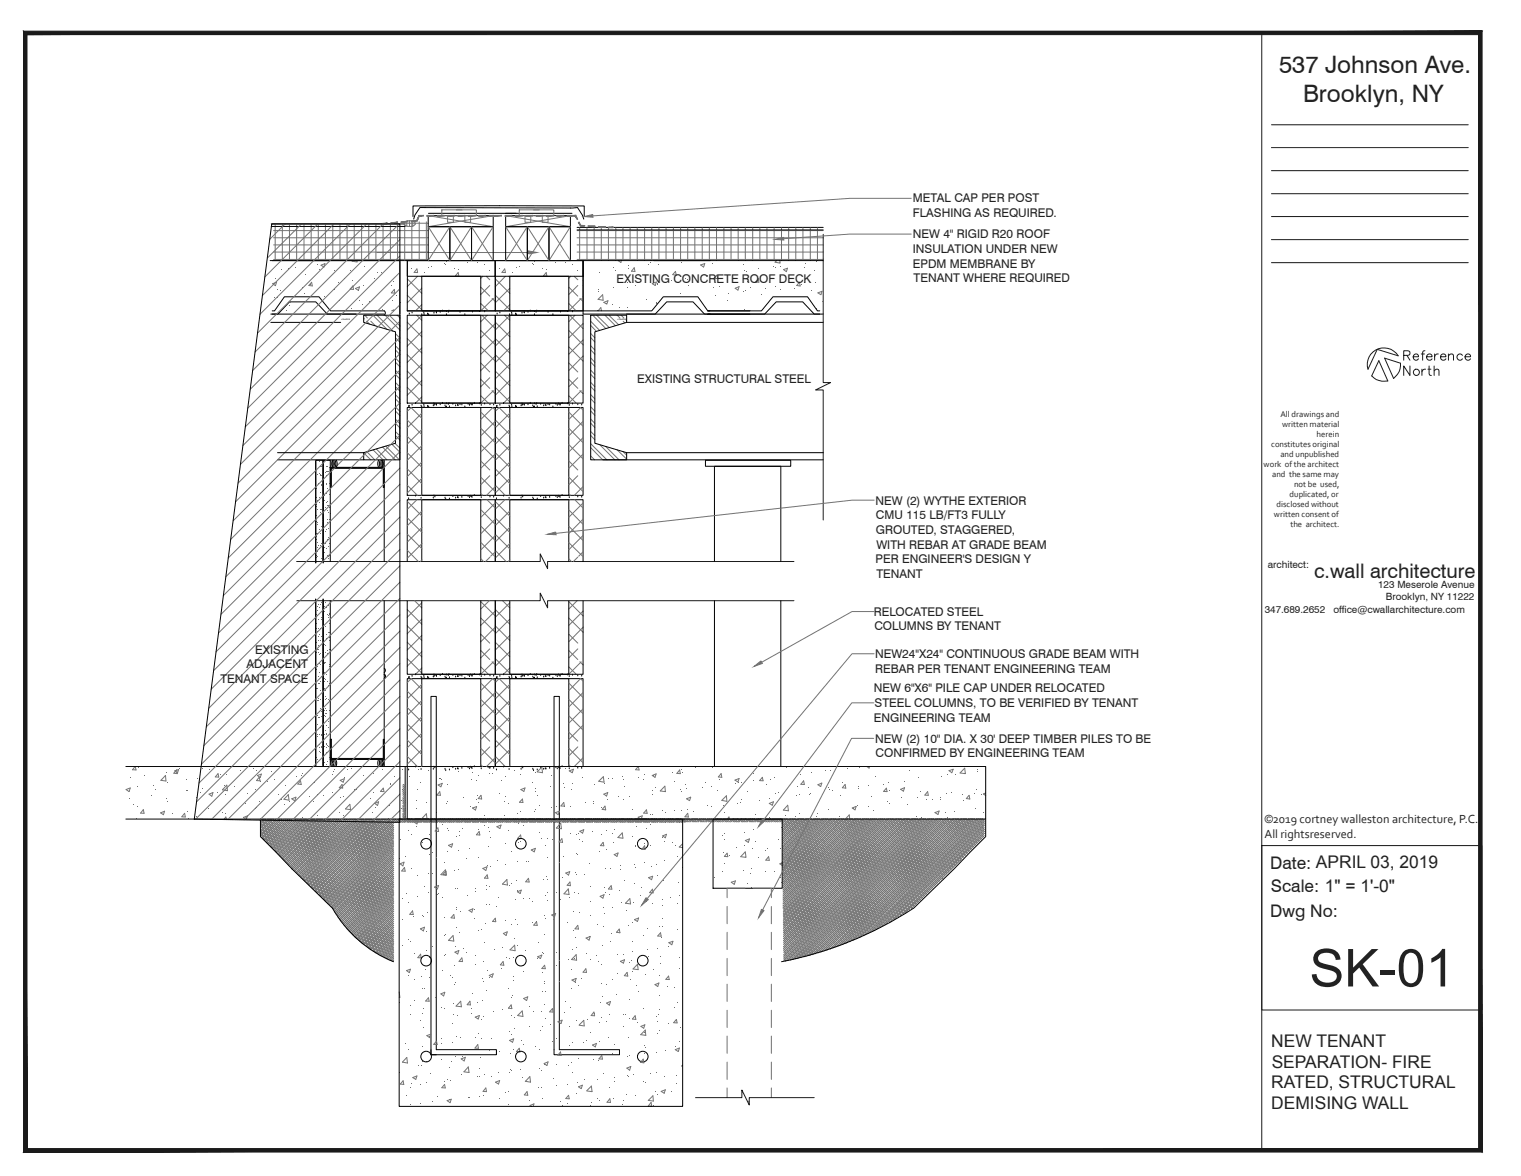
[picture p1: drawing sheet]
<svg xmlns="http://www.w3.org/2000/svg" width="279mm" height="216mm" viewBox="0 0 279 216" stroke-linecap="round" stroke-linejoin="round" font-family="sans-serif">
<defs><g id="words">
<text font-size="9.6" fill="#222" x="240.5" y="181.1">SK-01</text>
<g font-size="4.4" fill="#222">
<text x="235" y="13.5">537 Johnson Ave.</text>
<text x="239.4" y="18.8">Brooklyn, NY</text>
</g>
<text font-size="3.7" fill="#222" x="241.4" y="106.1">c.wall architecture</text>
<g font-size="3.2" fill="#222">
<text x="233.3" y="159.5">Date: APRIL 03, 2019</text>
<text x="233.5" y="163.8">Scale: 1&quot; = 1'-0&quot;</text>
<text x="233.3" y="168.3">Dwg No:</text>
<text x="233.5" y="192.2">NEW TENANT</text>
<text x="233.6" y="196">SEPARATION- FIRE</text>
<text x="233.5" y="199.8">RATED, STRUCTURAL</text>
<text x="233.5" y="203.7">DEMISING WALL</text>
</g>
<text font-size="2.3" fill="#222" x="232.3" y="153.8">All rightsreserved.</text>
<g font-size="2.2" fill="#222">
<text x="167.7" y="37.1">METAL CAP PER POST</text>
<text x="167.7" y="39.8">FLASHING AS REQUIRED.</text>
<text x="167.7" y="43.8">NEW 4&quot; RIGID R20 ROOF</text>
<text x="167.7" y="46.5">INSULATION UNDER NEW</text>
<text x="113.2" y="52">EXISTING CONCRETE ROOF DECK</text>
<text x="167.7" y="49.2">EPDM MEMBRANE BY</text>
<text x="167.8" y="51.8">TENANT WHERE REQUIRED</text>
<text x="117.1" y="70.4">EXISTING STRUCTURAL STEEL</text>
<text x="160.8" y="92.6">NEW (2) WYTHE EXTERIOR</text>
<text x="160.9" y="95.3">CMU 115 LB/FT3 FULLY</text>
<text x="160.9" y="98">GROUTED, STAGGERED,</text>
<text x="161" y="100.7">WITH REBAR AT GRADE BEAM</text>
<text x="160.8" y="103.4">PER ENGINEER'S DESIGN Y</text>
<text x="161" y="106.1">TENANT</text>
<text x="160.5" y="113">RELOCATED STEEL</text>
<text x="46.9" y="120">EXISTING</text>
<text x="160.6" y="115.7">COLUMNS BY TENANT</text>
<text x="40.5" y="125.4">TENANT SPACE</text>
<text x="45.3" y="122.7">ADJACENT</text>
<text x="160.7" y="120.8">NEW24&quot;X24&quot; CONTINUOUS GRADE BEAM WITH</text>
<text x="160.7" y="123.5">REBAR PER TENANT ENGINEERING TEAM</text>
<text x="160.5" y="127.1">NEW 6&quot;X6&quot; PILE CAP UNDER RELOCATED</text>
<text x="160.7" y="129.8">STEEL COLUMNS, TO BE VERIFIED BY TENANT</text>
<text x="160.5" y="132.5">ENGINEERING TEAM</text>
<text x="160.8" y="136.3">NEW (2) 10&quot; DIA. X 30' DEEP TIMBER PILES TO BE</text>
<text x="160.8" y="139">CONFIRMED BY ENGINEERING TEAM</text>
</g>
<text font-size="2.1" fill="#222" x="232.3" y="151.2">©2019 cortney walleston architecture, P.C.</text>
<g font-size="1.8" fill="#222">
<text x="232.9" y="104.2">architect:</text>
<text x="232.3" y="112.5">347.689.2652</text>
<text x="244.9" y="112.5">office@cwallarchitecture.com</text>
<text x="253.2" y="108">123 Meserole Avenue</text>
<text x="254.6" y="110.2">Brooklyn, NY 11222</text>
</g>
<g font-size="1.6" fill="#222">
<text x="235.2" y="76.6">All drawings and</text>
<text x="233.5" y="82.1">constitutes original</text>
<text x="235.2" y="83.9">and unpublished</text>
<text x="235.5" y="78.4">written material</text>
<text x="241.9" y="80.3">herein</text>
<text x="232.1" y="85.7">work of the architect</text>
<text x="233.7" y="87.6">and the same may</text>
<text x="237.7" y="89.4">not be used,</text>
<text x="234" y="94.9">written consent of</text>
<text x="234.5" y="93">disclosed without</text>
<text x="236.9" y="91.2">duplicated, or</text>
<text x="237" y="96.7">the architect.</text>
</g>
<g font-size=".4">
<text x="62.7" y="58.8">c15x33.9</text>
<text x="113.5" y="58.8">c15x33.9</text>
</g>
</g></defs>
<path d="M151.2 43v27.2h1.4l-2.8 1.4h1.4v23.9M54.5 103.1h44.7v-1.4l1.4 2.7v-1.3h45.2" fill="none" stroke="#1a1a1a" stroke-width=".18"/>
<path d="M97.1 46.1l1.5 .3-1.5 .2z" fill="#737373" stroke="#737373" stroke-width=".18"/>
<g fill="none" stroke="#737373" stroke-width=".18">
<path d="M69.2 46.4h27.9M106 42.3h45.2M106 43.7h45.2M106 45h45.2M106 46.3h45.2M106 47.6h45.2M106.5 41.8v6M107.8 41.8v6M108.5 59.7l1.1 1.1M108.5 59l1.7 1.7M108.9 57.9l2.4 2.4M109.1 41.8v6"/>
<path d="M109.6 57.9l2.3 2.2M109.9 57.1l.5-.6 .1 .6M109.9 55l.8-.9 .1 1zM110.5 41.8v6M110.9 55.5l.8-.3-.2 .6zM111.1 57.9l1.9 1.9M111.8 41.8v6M111.9 57.9l1.7 1.7M113.1 41.8v6M113.4 57.9l.5 .5M113.5 47.8l.6 .4v-.4M114.1 57.9l.5 .5"/>
<path d="M114.4 41.8v6M114.5 59l.3 .3M115 58.8h.1M115.7 41.8v6M116.5 49.2l.1 .6h-.6zM117.1 41.8v6M118.4 41.8v6M119.7 41.8v6M119.8 52.1l.8-.3-.2 .6zM121 41.8v6M122.3 41.8v6M123.7 41.8v6"/>
<path d="M124.1 49.8l.1 .7-.6-.1zM125 41.8v6M126.3 41.8v6M127.6 41.8v6M128.7 48.6l.8-.2-.3 .6zM129 41.8v6M130.3 41.8v6M131.6 41.8v6M131.7 50.5l.1 .6h-.6zM133 41.8v6M134.3 41.8v6M135 52.9l.8-.3-.2 .7z"/>
<path d="M135.6 41.8v6M136.9 41.8v6M138.3 41.8v6M139.3 51.1l.1 .7h-.6zM139.6 41.8v6M140.9 41.8v6M142.2 41.8v6M142.7 47.8l-.3 .3 .9 .2v-.5M143.6 41.8v6M143.9 49.5l.8-.3-.3 .7zM144.9 41.8v6M146.2 41.8v6"/>
<path d="M146.9 51.8l.1 .7-.6-.1zM147.5 41.8v6M148.8 41.8v6M150.2 41.8v6M150.2 53.8l.8-.3-.2 .6zM108.5 79.9l.8 .8M108.5 77.7l.8 .8M108.5 75.4l.8 .8M108.5 73.2l.8 .8M108.5 71l.8 .8M108.5 68.7l.8 .8M108.5 66.5l.8 .8"/>
<path d="M108.5 64.2l.8 .8M108.5 62l.8 .8M108.5 79.2l.8 .8M108.5 76.9l.8 .8M108.5 74.7l.8 .8M108.5 72.4l.8 .8M108.5 70.2l.8 .8M108.5 68l.8 .8M108.5 65.7l.8 .8M108.5 63.5l.8 .8M108.5 61.2l.8 .8M108.5 82.2l2.2 2.2"/>
<path d="M108.5 83.7l.7 .7M108.5 81.5l3 2.9M110.2 81.7l2.8 2.7M111.3 82l2.4 2.4M113.4 82.6l1.7 1.7M114.4 82.9l.7 .7"/>
</g>
<path d="M91.8 37.8h15.5v2M104.8 38.2l1.3-.1 .9 1.4 .2 .7M106 41.7h45.2M107.1 57.7h13.3l2.1-2.3h4.8l2.1 2.3h1M108.5 57.9h6.6v1.3l-5.8 1.7v20.5l5.8 1.7v1.3h-6.6zM115.1 57.7h36.1M115.1 59.2h36.1M110.8 84.4h40.4" fill="none" stroke="#000" stroke-width=".18"/>
<path d="M54.5 47.8h21.1M107.1 57.1h12.6l2.1-2.6h6.4l1.8 2.6h.4M120.1 47.8h10.3M137.8 57.7h-7.8h10.5l2.1-2.3h4.9l2.1 2.3h1M137.8 57.1h-7.8h9.9l2.1-2.6h6.3l1.9 2.6h.4M151.2 47.8h-44.1v9.9" fill="none" stroke="#000" stroke-width=".18"/>
<g fill="#737373" stroke="#737373" stroke-width=".18">
<path d="M111.9 41.8h.8v-.1zM111.9 41.7h.8l-.8 .1z"/>
<path d="M109.9 41.7l1.3 .1v-.2zM109.9 41.6h1.3l-1.3 .1z"/>
<path d="M108 41.6l1.3 .1v-.2zM108 41.5h1.3l-1.3 .1z"/>
<path d="M106.6 41.5h.8v-.1zM106.6 41.4h.8l-.8 .1z"/>
<path d="M106.3 40.8l.3 .7 .1-.1zM106.3 40.8h.1l.3 .6z"/>
<path d="M105.7 39.6l.3 .7 .1-.1zM105.7 39.6h.1l.3 .6z"/>
<path d="M105.5 39.7h.3v-.2zM105.5 39.5h.3l-.3 .2z"/>
</g>
<path d="M105.8 39.6h-.1M106.6 41.4v.1" fill="none" stroke="#737373" stroke-width=".18"/>
<g fill="none" stroke="#000" stroke-width=".18">
<path d="M92.9 39.6h11.9v2h-11.9zM92.9 39.2h12.2M49.8 41.1h24.6M66.8 57.9h6.7v26.5h-6.7v-1.3l5.8-1.7v-20.5l-5.8-1.7zM70.6 57.1h.1a.47 .47 0 0 1-.1 .7M91 57.9h16.1v16.1h-16.1zM91 57.1h16.1M91.3 57.7h.1M91.8 57.5h.1M93.6 57.8h.1M93.6 57.9h10.9v16.1h-10.9zM94 57.5h.1"/>
<path d="M94 57.7h.1M94.7 57.7h.1M94.9 57.8h.1M95.9 57.5h.1M96.3 57.4h.1M96.3 57.5h.1M97 57.3h.1M97.4 57.1h.1M98.2 57.2h.1M98.2 57.8h.1M98.5 57.3h.1M98.6 57.1h.1"/>
<path d="M100.7 57.3h.1M101.6 57.8h.1M103 57.3h.1M104.3 57.2h.1M105.2 57.2h.1M91 74.8h16.1v16.1h-16.1zM91.2 74.6h.1M91.3 74.6h.1M91.8 74.4h.1M92.5 74.1h.1M93.5 74.6h.1M93.6 74.7h.1"/>
<path d="M93.6 74.8h10.9v16.1h-10.9zM94 74.4h.1M94 74.7h.1M94.7 74.6h.1M94.9 74.8h.1M95.7 74.5h.1M95.9 74.4h.1M95.9 74.1h.1M96 74.3h.1M96.3 74.3h.1M96.3 74.4h.1M97 74.3h.1"/>
<path d="M97.4 74h.1M97.9 74.5h.1M98 74.8h.1M98.2 74.1h.1M98.2 74.7h.1M98.5 74.3h.1M98.6 74.1h.1M98.7 74.7h.1M99.3 74.2h.1M99.9 74.5h.1M100.2 74.4h.1M100.3 74.5h.1"/>
<path d="M100.7 74.3h.1M101 74.3h.1M101.6 74.7h.1M102.1 74.2h.1M102.4 74.4h.1M102.6 74.2h.1M102.7 74.3h.1M102.9 74.4h.1M103 74.2h.1M103.3 74h.1M104.3 74.1h.1M104.6 74.4h.1"/>
<path d="M105.2 74.2h.1M106.1 74.3h.1M106.9 74.3h.1M91.2 91.6h.1M92.5 91.1h.1M93.5 91.5h.1M95.7 91.4h.1M95.9 91.1h.1M96 91.2h.1M97.9 91.4h.1M98 91.7h.1M98.7 91.6h.1"/>
<path d="M99.3 91.1h.1M99.9 91.4h.1M100.2 91.4h.1M100.3 91.4h.1M101 91.3h.1M102.1 91.1h.1M102.4 91.4h.1M102.6 91.1h.1M102.7 91.2h.1M102.9 91.3h.1M103.3 91h.1M104.6 91.4h.1"/>
<path d="M106.1 91.2h.1M106.9 91.3h.1M91 103.1v-11.4h16.1v11.4M93.6 103.1v-11.4h10.9v11.4"/>
</g>
<g fill="none" stroke="#737373" stroke-width=".18">
<path d="M92.9 39.6l11.9 2M104.8 39.6l-11.9 2M66.9 58.5v.1M67 57.9l.5 .5M67.4 59l.5 .5M68.1 59l.8 .8M68.5 57.9l2.5 2.5M69.3 57.9l2.8 2.9M70.7 57.9l2.8 2.7M71.5 57.9l2 2M73 57.9l.5 .5M74.3 41.2l.2 .2"/>
<path d="M74.3 40.9v.3M74.5 40.7l-.2 .2M74.5 41.4l.3 .1M74.7 40.6v.9M74.8 40.6l-.3 .1M74.8 40.6h.9M74.8 41.5h.9M75.2 40.5v1.1M75.7 40.6l.3 .1M75.8 40.6v.9M76 40.7l.2 .2M76 41.4l-.3 .1"/>
<path d="M76.2 40.9v.3M76.2 41.2l-.2 .2M91 59.1l2.6 2.7M92.7 57.9l.9 .9M92.8 50.7l-1.8 1.9M93.6 57.9l-2.6 2.7M93.6 52.9l-2.6 2.7M93.6 55.9l-1.1 1.2M104.7 57.9l2.4 2.4M104.8 50.7l-.3 .4M105.6 57.9l-1.1 1.2M106.1 52.4l-1.6 1.7"/>
<path d="M107.1 59.4l-2.6 2.6M72.7 77.8l.8 .8M72.7 75.5l.8 .8M72.7 73.3l.8 .8M72.7 71l.8 .8M72.7 68.8l.8 .8M72.7 66.6l.8 .8M72.7 64.3l.8 .8M72.7 62.1l.8 .8M72.7 79.3l.8 .8M72.7 77l.8 .8M72.7 74.8l.8 .8"/>
<path d="M72.7 72.5l.8 .8M72.7 70.3l.8 .8M72.7 68l.8 .8M72.7 65.8l.8 .8M72.7 63.5l.8 .9M72.7 61.3l.8 .8M91 71.1l2.6 2.7M91 68.1l2.6 2.7M91 65.1l2.6 2.7M91 62.2l2.6 2.6M91 77.1l2.6 2.7M91.7 74.8l1.9 2"/>
<path d="M91.7 74.8l-.7 .7M93.6 60.9l-2.6 2.6M93.6 63.9l-2.6 2.7M93.6 66.9l-2.6 2.7M93.6 69.9l-2.6 2.7M93.6 72.9l-1.1 1.1M93.6 75.9l-2.6 2.6M93.6 78.9l-2.6 2.6M104.5 72.6l1.3 1.4M104.5 69.6l1.6 1.7M104.5 66.6l1.6 1.7M104.5 63.7l2.6 2.6"/>
<path d="M104.5 60.7l2.6 2.6M104.5 78.6l2.6 2.7M104.5 75.7l2.6 2.6M106.1 69.3l-1.6 1.7M106.5 71.7l.6 .6M106.6 74.8l.5 .5M106.7 74.8l-2.2 2.2M106.8 71.7l-2.3 2.3M107.1 62.4l-2.6 2.6M107.1 65.4l-2.6 2.6M107.1 77.3l-2.6 2.7M66.9 83.2l1.2 1.2"/>
<path d="M67.4 82.9l1.4 1.5M68.5 82.6l1.9 1.8M69.1 82.4l2 2M70.3 82.1l2.3 2.3M70.9 81.9l2.5 2.5M72 81.6l1.5 1.5M72.6 81.4l.9 .9M72.7 80l.8 .8M91 89.1l1.8 1.8M91 86.1l2.6 2.7M91 83.1l2.6 2.7M91 80.1l2.6 2.7"/>
<path d="M91 98.1l2.6 2.7M91 95.1l2.6 2.7M91 92.1l2.6 2.6M92.8 91.7l-1.8 1.8M93.6 91.7v.1M93.6 81.8l-2.6 2.7M93.6 84.8l-2.6 2.7M93.6 87.8l-2.6 2.7M93.6 90.8l-.1 .1M93.6 96.8l-2.6 2.7M93.6 93.8l-2.6 2.7M93.6 99.8l-2.6 2.7"/>
<path d="M104.5 84.6l1.6 1.7M104.5 96.6l2.6 2.6M104.5 90.6l.3 .3M104.5 87.6l2.6 2.7M104.5 81.6l2.6 2.6M104.5 99.6l2.5 2.5M104.5 93.6l2.6 2.7M104.7 91.7l-.2 .3M105.6 91.7l1.5 1.6M106.1 87.3l-1.6 1.7M107.1 80.4l-2.6 2.6M107.1 83.4l-2.6 2.6"/>
<path d="M107.1 89.3l-1.6 1.6M107.1 92.3l-2.6 2.7M107.1 95.3l-2.6 2.7M107.1 98.3l-2.6 2.6M91 101.1l2 2M93.6 102.8l-.2 .3M104.5 102.6l.5 .5M106.1 102.3l-.8 .8M107.1 101.3l-.8 .8"/>
</g>
<path d="M106.8 54.8l-2.3 2.3" fill="none" stroke="#737373" stroke-width=".18"/>
<path d="M91 54.2l2.6 2.7M91 51.2l2.6 2.7M93.5 50.7l.1 .1M104.5 55.7l1.3 1.4M104.5 52.7l1.6 1.7M106.5 54.8l.6 .5" fill="none" stroke="#737373" stroke-width=".18"/>
<path d="M92.7 49.4l.1 .6h-.6zM100.3 50l.2 .7-.7-.1zM105.5 50.7l.6 .7" fill="none" stroke="#737373" stroke-width=".18"/>
<g fill="none" stroke="#000" stroke-width=".18">
<path d="M50 57.7h1.1l2.1-2.3h4.8l2.1 2.3h10.5M50 57.1h.4l1.8-2.6h6.4l2.1 2.6h9.9M50 47.8h10.4M91 47.8h16.1v9.3h-16.1zM91 47.8h16.1v2.9h-16.1zM92.9 41.6h4v6.2h-4zM93.6 50.7h10.9v6.4h-10.9zM96.9 41.6h3.9v6.2h-3.9zM100.8 41.6h4v6.2h-4zM91 110.3v13.5h16.1v-13.5M93.6 110.3v13.5h10.9v-13.5M70.6 123.8h.1a.47 .47 0 0 1-.1 .8"/>
<path d="M91 124.6h16.1v16.1h-16.1zM91.2 124.4h.1M91.3 124.4h.1M91.8 124.2h.1M92.5 123.9h.1M93.5 124.3h.1M93.6 124.5h.1M93.6 124.6h10.9v16.1h-10.9zM94 124.2h.1M94 124.5h.1M94.7 124.4h.1M94.7 124.3h.1"/>
<path d="M94.9 124.6h.1M95.7 124.3h.1M95.9 124.2h.1M95.9 123.9h.1M96 124h.1M96.3 124.1h.1M96.3 124.2h.1M97 124h.1M97.4 123.8h.1M97.9 124.3h.1M98 124.6h.1M98.2 123.9h.1"/>
<path d="M98.2 124.5h.1M98.5 124h.1M98.6 123.8h.1M98.7 124.4h.1M99.3 124h.1M99.9 124.3h.1M100.2 124.2h.1M100.3 124.2h.1M100.7 124h.1M101 124.1h.1M101.6 124.5h.1M102.1 124h.1"/>
<path d="M102.4 124.2h.1M102.6 123.9h.1M102.7 124h.1M102.9 124.2h.1M103 124h.1M103.3 123.8h.1M104.3 123.9h.1M104.6 124.2h.1M105.2 124h.1M106.1 124.1h.1M106.9 124.1h.1M26.1 140.7h44.5"/>
<path d="M74.4 140.7h77.8M91.2 141.4h.1M92.5 140.8h.1M93.5 141.3h.1M95.7 141.2h.1M95.9 140.8h.1M96 141h.1M97.9 141.2h.1M98 141.5h.1M98.7 141.4h.1M99.3 140.9h.1M99.9 141.2h.1"/>
<path d="M100.2 141.1h.1M100.3 141.2h.1M101 141.1h.1M102.1 140.9h.1M102.4 141.1h.1M102.6 140.8h.1M102.7 141h.1M102.9 141.1h.1M103.3 140.8h.1M104.6 141.1h.1M106.1 141h.1M106.9 141.1h.1"/>
</g>
<g fill="none" stroke="#737373" stroke-width=".18">
<path d="M95.4 38.5h6.3v1.1h-6.3zM96.4 39.6h1.1v1.2h-1.1zM98 38.5h1.1M99.6 39.6h1.1v1.2h-1.1zM50.3 42.3h28.4M50.3 43.7h28.4M50.3 45h28.4M50.3 46.3h28.4M50.3 47.6h28.4M50.6 41.1v6.7M51.9 41.1v6.7M53.2 41.1v6.7"/>
<path d="M54.5 41.1v6.7M55.8 41.1v6.7M57.2 41.1v6.7M58.5 41.1v6.7M59.8 41.1v6.7M61.1 41.1v6.7M62.4 41.1v6.7M63.8 41.1v6.7M65.1 41.1v6.7M66.4 41.1v6.7M67.7 41.1v6.7M69.1 41.1v6.7"/>
<path d="M70.4 41.1v6.7M71.7 41.1v6.7M73 41.1v6.7M74.3 41.1v6.7M74.5 41h4.2M75.7 40.7v7.1M77 40.7v7.1M78.3 40.7v7.1M92.9 41.6l4 6.2 3.9-6.2 4 6.2M104.8 41.6l-4 6.2-3.9-6.2-4 6.2M91 117.9l2.6 2.7M91 114.9l2.6 2.7"/>
<path d="M91 111.9l2.6 2.7M91 110.3v.1M92.3 110.3l1.3 1.3M93.6 110.7l-2.6 2.6M93.6 113.7l-2.6 2.6M93.6 116.7l-2.6 2.6M93.6 119.6l-2.6 2.7M104.5 119.4l1.6 1.7M104.5 116.4l1.6 1.7M104.5 113.5l2.6 2.6M104.5 110.5l2.6 2.6M106 110.3l-1.5 1.5"/>
<path d="M106.1 119.1l-1.6 1.7M107.1 112.2l-2.6 2.6M107.1 115.2l-2.6 2.6M91 120.9l2.6 2.7M91 138.9l1.8 1.8M91 135.9l2.6 2.6M91 132.9l2.6 2.7M91 129.9l2.6 2.7M91 126.9l2.6 2.6M91.7 124.6l1.9 1.9M91.7 124.6l-.7 .7M93.6 122.6l-1.1 1.2"/>
<path d="M93.6 125.7l-2.6 2.6M93.6 131.6l-2.6 2.7M93.6 134.6l-2.6 2.7M93.6 128.6l-2.6 2.7M93.6 137.6l-2.6 2.7M104.5 128.4l2.6 2.6M104.5 122.4l1.3 1.4M104.5 137.4l2.6 2.6M104.5 134.4l1.6 1.7M104.5 131.4l2.6 2.6M104.5 125.4l2.6 2.7M106.1 137.1l-1.6 1.7"/>
<path d="M106.5 121.5l.6 .6M106.6 124.6l.5 .5M106.7 124.6l-2.2 2.2M106.8 121.5l-2.3 2.3M107.1 127.1l-2.6 2.7M107.1 130.1l-2.6 2.7M107.1 133.1l-2.6 2.7M107.1 139.1l-1.6 1.6M23.2 145l.7-.3-.2 .6zM24.8 140.7l-.5 .6 .7 .1-.1-.7M26.3 148.6l.2 .7h-.7zM29.5 149.2l.7-.3-.2 .7z"/>
<path d="M30.4 142.4l.1 1-.9-.1zM32.1 141.5l.7-.2-.2 .6zM32.4 141.4l.2 .6-.7-.1zM33.9 149.3l.1 .7h-.6zM38.4 145.8l.7-.3-.2 .7zM40.1 142l.1 .7-.7-.1zM41.2 150.4l.3-.4 .1 .4M41.7 144.2l.1 1-.9-.2zM45.1 150.4l-.4-.3 .8-.3-.2 .6M47.3 142.4l.7-.3-.2 .7zM47.6 142.7l.2 .6h-.7zM47.8 153.3l.1 .2"/>
<path d="M47.8 152.6l.5 .5M47.8 152.2l.3 .3M47.8 151.9l.1 .1M47.8 151.1l.5 .5M47.8 150.8l.3 .2M47.8 150.4l.1 .1M48.1 150.4l-.3 .2M48.1 153.2l.4 .4M48.1 151.7l.4 .5M48.2 153.8l.5 .4M48.2 152.2l.5 .5M48.2 150.8l.5 .4"/>
<path d="M48.2 150.4l.3 .3M48.4 152.8l.5 .5M48.4 151.3l.5 .5M48.4 150.4l-.6 .6M48.6 153.4l.5 .4M48.6 151.9l.5 .4M48.6 150.4l.5 .4M48.8 153.9l.4 .5M48.8 152.4l.4 .5M48.8 150.9l.4 .5M48.8 150.4l-1 .9M49 154.5l.5 .4"/>
<path d="M49 153l.5 .5M49 151.5l.5 .5M49.2 150.4l-1.4 1.3M49.2 153.5l.4 .5M49.2 152.1l.4 .4M49.2 150.5l.4 .5M49.3 150.4l.2 .1M49.4 154.1l.4 .5M49.4 152.6l.4 .5M49.4 151.1l.4 .5M49.5 150.4l-1.7 1.7M49.5 154.7l.5 .5"/>
<path d="M49.5 153.2l.5 .4M49.5 151.7l.5 .5M49.7 155.2l.5 .5M49.7 153.8l.5 .4M49.7 152.2l.5 .5M49.7 150.8l.5 .4M49.7 150.4l.3 .3M49.9 150.4l-2.1 2M49.9 154.3l.5 .5M49.9 152.8l.5 .5M49.9 151.3l.5 .5M50.1 154.9l.5 .4"/>
<path d="M50.1 153.4l.5 .4M50.1 151.9l.5 .4M50.1 150.4l.5 .4M50.3 150.4l-2.5 2.4M50.3 155.4l.5 .5M50.3 153.9l.5 .5M50.3 152.4l.5 .5M50.3 150.9l.5 .5M50.5 156l.4 .5M50.5 154.5l.4 .4M50.5 153l.4 .5M50.5 151.5l.4 .5"/>
<path d="M50.6 155l.5 .5M50.6 153.5l.5 .5M50.6 152.1l.5 .4M50.6 150.5l.5 .5M50.7 150.4l-2.9 2.8M50.8 155.6l.5 .5M50.8 154.1l.5 .5M50.8 152.6l.5 .5M50.8 151.1l.5 .5M50.8 150.4l.1 .1M51 156.2l.5 .4M51 154.7l.5 .5"/>
<path d="M51 153.2l.5 .4M51 151.7l.5 .5M51.1 150.4l-3.3 3.1M51.2 150.4l.3 .3M51.2 156.7l.5 .5M51.2 155.2l.5 .5M51.2 153.8l.5 .4M51.2 152.2l.5 .5M51.2 150.8l.5 .4M51.4 150.4l-3.4 3.4M51.4 155.8l.5 .5M51.4 154.3l.5 .5"/>
<path d="M51.4 152.8l.5 .5M51.4 151.3l.5 .5M51.6 156.3l.5 .5M51.6 154.9l.5 .4M51.6 153.4l.5 .4M51.6 151.9l.5 .4M51.6 150.4l.5 .4M51.8 150.4l-3.6 3.5M51.8 156.9l.4 .5M51.8 155.4l.4 .5M51.8 153.9l.4 .5M51.8 152.4l.4 .5"/>
<path d="M51.8 150.9l.4 .5M51.9 157.5l.5 .5M51.9 156l.5 .5M51.9 154.5l.5 .4M51.9 153l.5 .5M51.9 151.5l.5 .5M52.2 150.4l-3.8 3.7M52.2 156.6l.4 .4M52.2 155l.4 .5M52.2 153.5l.4 .5M52.2 152.1l.4 .4M52.2 150.5l.4 .5"/>
<path d="M52.3 157.1l.5 .5M52.3 155.6l.5 .5M52.3 154.1l.5 .5M52.3 152.6l.5 .5M52.3 151.1l.5 .5M52.3 150.4l.1 .1M52.5 150.4l-3.9 3.9M52.5 157.7l.5 .4M52.5 156.2l.5 .4M52.5 154.7l.5 .5M52.5 153.2l.5 .4M52.5 151.7l.5 .5"/>
<path d="M52.7 158.2l.5 .5M52.7 156.7l.5 .5M52.7 155.2l.5 .5M52.7 153.8l.5 .4M52.7 152.2l.5 .5M52.7 150.8l.5 .4M52.7 150.4l.3 .3M52.9 150.4l-4.1 4.1M52.9 157.3l.5 .5M52.9 155.8l.5 .5M52.9 154.3l.5 .5M52.9 152.8l.5 .5"/>
<path d="M52.9 151.3l.5 .5M53 145.9l.1 1-.9-.2zM53.1 157.9l.5 .4M53.1 156.3l.5 .5M53.1 154.9l.5 .4M53.1 153.4l.5 .4M53.1 151.9l.5 .4M53.1 150.4l.5 .4M53.3 158.4l.4 .5M53.3 156.9l.4 .5M53.3 155.4l.4 .5M53.3 153.9l.4 .5"/>
<path d="M53.3 152.4l.4 .5M53.3 150.9l.4 .5M53.3 150.4l-4.4 4.3M53.5 159l.4 .4M53.5 157.5l.4 .5M53.5 156l.4 .5M53.5 154.5l.4 .4M53.5 153l.4 .5M53.5 151.5l.4 .5M53.6 146.6l.8-.2-.2 .6zM53.6 150.4l-4.4 4.5M53.6 158l.5 .5"/>
<path d="M53.6 156.6l.5 .4M53.6 155l.5 .5M53.6 153.5l.5 .5M53.6 152.1l.5 .4M53.6 150.5l.5 .5M53.8 150.4l.1 .1M53.9 158.6l.4 .5M53.9 157.1l.4 .5M53.9 155.6l.4 .5M53.9 154.1l.4 .5M53.9 152.6l.4 .5M53.9 151.1l.4 .5"/>
<path d="M54 150.4l-4.7 4.7M54 159.2l.5 .4M54 157.7l.5 .4M54 156.2l.5 .4M54 154.7l.5 .5M54 153.2l.5 .4M54 151.7l.5 .5M54.2 159.7l.5 .5M54.2 158.2l.5 .5M54.2 156.7l.5 .5M54.2 155.2l.5 .5M54.2 153.8l.5 .4"/>
<path d="M54.2 152.2l.5 .5M54.2 150.8l.5 .4M54.2 150.4l.3 .3M54.4 150.4l-4.9 4.8M54.4 158.8l.5 .5M54.4 157.3l.5 .5M54.4 155.8l.5 .5M54.4 154.3l.5 .5M54.4 152.8l.5 .5M54.4 151.3l.5 .5M54.6 159.3l.4 .5M54.6 157.9l.4 .4"/>
<path d="M54.6 156.3l.4 .5M54.6 154.9l.4 .4M54.6 153.4l.4 .4M54.6 151.9l.4 .4M54.6 150.4l.4 .4M54.8 150.4l-5.1 5.1M54.8 159.9l.5 .5M54.8 158.4l.5 .5M54.8 156.9l.5 .5M54.8 155.4l.5 .5M54.8 153.9l.5 .5M54.8 152.4l.5 .5"/>
<path d="M54.8 150.9l.5 .5M55 159l.4 .4M55 157.5l.4 .5M55 156l.4 .5M55 154.5l.4 .4M55 153l.4 .5M55 151.5l.4 .5M55.2 150.4l-5.3 5.2M55.2 159.6l.4 .4M55.2 158l.4 .5M55.2 156.6l.4 .4M55.2 155l.4 .5"/>
<path d="M55.2 153.5l.4 .5M55.2 152.1l.4 .4M55.2 150.5l.4 .5M55.2 143.3l.1 .7-.6-.1zM55.3 158.6l.5 .5M55.3 157.1l.5 .5M55.3 155.6l.5 .5M55.3 154.1l.5 .5M55.3 152.6l.5 .5M55.3 151.1l.5 .5M55.3 150.4l.1 .1M55.5 159.2l.5 .4"/>
<path d="M55.5 157.7l.5 .4M55.5 156.2l.5 .4M55.5 154.7l.5 .5M55.5 153.2l.5 .4M55.5 151.7l.5 .5M55.5 150.4l-5.4 5.4M55.7 159.7l.5 .5M55.7 158.2l.5 .5M55.7 156.7l.5 .5M55.7 155.2l.5 .5M55.7 153.8l.5 .4M55.7 152.2l.5 .5"/>
<path d="M55.7 150.8l.5 .4M55.7 150.4l.3 .3M55.9 158.8l.5 .5M55.9 157.3l.5 .5M55.9 155.8l.5 .5M55.9 154.3l.5 .5M55.9 152.8l.5 .5M55.9 151.3l.5 .5M55.9 150.4l-5.6 5.6M56.1 159.3l.5 .5M56.1 157.9l.5 .4M56.1 156.3l.5 .5"/>
<path d="M56.1 154.9l.5 .4M56.1 153.4l.5 .4M56.1 151.9l.5 .4M56.1 150.4l.5 .4M56.3 150.4l-5.8 5.8M56.3 159.9l.4 .5M56.3 158.4l.4 .5M56.3 156.9l.4 .5M56.3 155.4l.4 .5M56.3 153.9l.4 .5M56.3 152.4l.4 .5M56.3 150.9l.4 .5"/>
<path d="M56.5 159l.4 .4M56.5 157.5l.4 .5M56.5 156l.4 .5M56.5 154.5l.4 .4M56.5 153l.4 .5M56.5 151.5l.4 .5M56.6 150.4l-6 6M56.6 159.6l.5 .4M56.6 158l.5 .5M56.6 156.6l.5 .4M56.6 155l.5 .5M56.6 153.5l.5 .5"/>
<path d="M56.6 152.1l.5 .4M56.6 150.5l.5 .5M56.8 158.6l.5 .5M56.8 157.1l.5 .5M56.8 155.6l.5 .5M56.8 154.1l.5 .5M56.8 152.6l.5 .5M56.8 151.1l.5 .5M56.8 150.4l.1 .1M57 150.4l-6.2 6.2M57 159.2l.5 .4M57 157.7l.5 .4"/>
<path d="M57 156.2l.5 .4M57 154.7l.5 .5M57 153.2l.5 .4M57 151.7l.5 .5M57.2 159.7l.5 .5M57.2 158.2l.5 .5M57.2 156.7l.5 .5M57.2 155.2l.5 .5M57.2 153.8l.5 .4M57.2 152.2l.5 .5M57.2 150.8l.5 .4M57.2 150.4l.3 .3"/>
<path d="M57.4 150.4l-6.4 6.4M57.4 158.8l.5 .5M57.4 157.3l.5 .5M57.4 155.8l.5 .5M57.4 154.3l.5 .5M57.4 152.8l.5 .5M57.4 151.3l.5 .5M57.6 159.3l.4 .5M57.6 157.9l.4 .4M57.6 156.3l.4 .5M57.6 154.9l.4 .4M57.6 153.4l.4 .4"/>
<path d="M57.6 151.9l.4 .4M57.6 150.4l.4 .4M57.7 159.9l.6 .5M57.7 158.4l.6 .5M57.7 156.9l.6 .5M57.7 155.4l.6 .5M57.7 153.9l.6 .5M57.7 152.4l.6 .5M57.7 150.9l.6 .5M57.8 150.4l-6.6 6.5M58 159l.4 .4M58 157.5l.4 .5"/>
<path d="M58 156l.4 .5M58 154.5l.4 .4M58 153l.4 .5M58 151.5l.4 .5M58.1 159.6l.5 .4M58.1 158l.5 .5M58.1 156.6l.5 .4M58.1 155l.5 .5M58.1 153.5l.5 .5M58.1 152.1l.5 .4M58.1 150.5l.5 .5M58.2 150.4l-6.8 6.7"/>
<path d="M58.3 150.4l.1 .1M58.3 158.6l.5 .5M58.3 157.1l.5 .5M58.3 155.6l.5 .5M58.3 154.1l.5 .5M58.3 152.6l.5 .5M58.3 151.1l.5 .5M58.5 150.4l-6.9 6.9M58.5 159.2l.5 .4M58.5 157.7l.5 .4M58.5 156.2l.5 .4M58.5 154.7l.5 .5"/>
<path d="M58.5 153.2l.5 .4M58.5 151.7l.5 .5M58.7 150.4l.3 .3M58.7 159.7l.5 .5M58.7 158.2l.5 .5M58.7 156.7l.5 .5M58.7 155.2l.5 .5M58.7 153.8l.5 .4M58.7 152.2l.5 .5M58.7 150.8l.5 .4M58.9 150.4l-7.2 7.1M58.9 158.8l.5 .5"/>
<path d="M58.9 157.3l.5 .5M58.9 155.8l.5 .5M58.9 154.3l.5 .5M58.9 152.8l.5 .5M58.9 151.3l.5 .5M59.1 159.3l.4 .5M59.1 157.9l.4 .4M59.1 156.3l.4 .5M59.1 154.9l.4 .4M59.1 153.4l.4 .4M59.1 151.9l.4 .4M59.1 150.4l.4 .4"/>
<path d="M59.3 150.4l-7.4 7.3M59.3 159.9l.4 .5M59.3 158.4l.4 .5M59.3 156.9l.4 .5M59.3 155.4l.4 .5M59.3 153.9l.4 .5M59.3 152.4l.4 .5M59.3 150.9l.4 .5M59.4 159l.5 .4M59.4 157.5l.5 .5M59.4 156l.5 .5M59.4 154.5l.5 .4"/>
<path d="M59.4 153l.5 .5M59.4 151.5l.5 .5M59.7 150.4l-7.6 7.5M59.7 159.6l.4 .4M59.7 158l.4 .5M59.7 156.6l.4 .4M59.7 155l.4 .5M59.7 153.5l.4 .5M59.7 152.1l.4 .4M59.7 150.5l.4 .5M59.8 158.6l.5 .5M59.8 157.1l.5 .5"/>
<path d="M59.8 155.6l.5 .5M59.8 154.1l.5 .5M59.8 152.6l.5 .5M59.8 151.1l.5 .5M59.8 150.4l.1 .1M60 159.2l.5 .4M60 157.7l.5 .4M60 156.2l.5 .4M60 154.7l.5 .5M60 153.2l.5 .4M60 151.7l.5 .5M60 150.4l-7.7 7.7"/>
<path d="M60.2 159.7l.5 .5M60.2 158.2l.5 .5M60.2 156.7l.5 .5M60.2 155.2l.5 .5M60.2 153.8l.5 .4M60.2 152.2l.5 .5M60.2 150.8l.5 .4M60.2 150.4l.3 .3M60.4 158.8l.4 .5M60.4 157.3l.4 .5M60.4 155.8l.4 .5M60.4 154.3l.4 .5"/>
<path d="M60.4 152.8l.4 .5M60.4 151.3l.4 .5M60.4 150.4l-7.9 7.9M60.6 159.3l.5 .5M60.6 157.9l.5 .4M60.6 156.3l.5 .5M60.6 154.9l.5 .4M60.6 153.4l.5 .4M60.6 151.9l.5 .4M60.6 150.4l.5 .4M60.8 150.4l-8.1 8.1M60.8 159.9l.4 .5"/>
<path d="M60.8 158.4l.4 .5M60.8 156.9l.4 .5M60.8 155.4l.4 .5M60.8 153.9l.4 .5M60.8 152.4l.4 .5M60.8 150.9l.4 .5M61 159l.4 .4M61 157.5l.4 .5M61 156l.4 .5M61 154.5l.4 .4M61 153l.4 .5M61 151.5l.4 .5"/>
<path d="M61.1 150.4l-8.3 8.3M61.1 159.6l.5 .4M61.1 158l.5 .5M61.1 156.6l.5 .4M61.1 155l.5 .5M61.1 153.5l.5 .5M61.1 152.1l.5 .4M61.1 150.5l.5 .5M61.3 158.6l.5 .5M61.3 157.1l.5 .5M61.3 155.6l.5 .5M61.3 154.1l.5 .5"/>
<path d="M61.3 152.6l.5 .5M61.3 151.1l.5 .5M61.3 150.4l.1 .1M61.5 150.4l-8.5 8.5M61.5 159.2l.5 .4M61.5 157.7l.5 .4M61.5 156.2l.5 .4M61.5 154.7l.5 .5M61.5 153.2l.5 .4M61.5 151.7l.5 .5M61.7 159.7l.5 .5M61.7 158.2l.5 .5"/>
<path d="M61.7 156.7l.5 .5M61.7 155.2l.5 .5M61.7 153.8l.5 .4M61.7 152.2l.5 .5M61.7 150.8l.5 .4M61.7 150.4l.3 .3M61.9 150.4l-8.7 8.7M61.9 158.8l.5 .5M61.9 157.3l.5 .5M61.9 155.8l.5 .5M61.9 154.3l.5 .5M61.9 152.8l.5 .5"/>
<path d="M61.9 151.3l.5 .5M62.1 159.3l.4 .5M62.1 157.9l.4 .4M62.1 156.3l.4 .5M62.1 154.9l.4 .4M62.1 153.4l.4 .4M62.1 151.9l.4 .4M62.1 150.4l.4 .4M62.3 150.4l-8.9 8.9M62.3 159.9l.4 .5M62.3 158.4l.4 .5M62.3 156.9l.4 .5"/>
<path d="M62.3 155.4l.4 .5M62.3 153.9l.4 .5M62.3 152.4l.4 .5M62.3 150.9l.4 .5M62.4 159l.5 .4M62.4 157.5l.5 .5M62.4 156l.5 .5M62.4 154.5l.5 .4M62.4 153l.5 .5M62.4 151.5l.5 .5M62.5 143.3l.8-.3-.3 .6zM62.6 159.6l.5 .4"/>
<path d="M62.6 158l.5 .5M62.6 156.6l.5 .4M62.6 155l.5 .5M62.6 153.5l.5 .5M62.6 152.1l.5 .4M62.6 150.5l.5 .5M62.7 150.4l-9.1 9M62.8 158.6l.5 .5M62.8 157.1l.5 .5M62.8 155.6l.5 .5M62.8 154.1l.5 .5M62.8 152.6l.5 .5"/>
<path d="M62.8 151.1l.5 .5M62.8 150.4l.1 .1M63 144.7l-.7-.1 .5-.6 .2 .7M63 150.4l-9.3 9.2M63 159.2l.5 .4M63 157.7l.5 .4M63 156.2l.5 .4M63 154.7l.5 .5M63 153.2l.5 .4M63 151.7l.5 .5M63.2 150.4l.3 .3M63.2 159.7l.5 .5"/>
<path d="M63.2 158.2l.5 .5M63.2 156.7l.5 .5M63.2 155.2l.5 .5M63.2 153.8l.5 .4M63.2 152.2l.5 .5M63.2 150.8l.5 .4M63.4 150.4l-9.5 9.4M63.4 158.8l.4 .5M63.4 157.3l.4 .5M63.4 155.8l.4 .5M63.4 154.3l.4 .5M63.4 152.8l.4 .5"/>
<path d="M63.4 151.3l.4 .5M63.5 159.3l.6 .5M63.5 157.9l.6 .4M63.5 156.3l.6 .5M63.5 154.9l.6 .4M63.5 153.4l.6 .4M63.5 151.9l.6 .4M63.5 150.4l.6 .4M63.8 150.4l-9.7 9.6M63.8 159.9l.4 .5M63.8 158.4l.4 .5M63.8 156.9l.4 .5"/>
<path d="M63.8 155.4l.4 .5M63.8 153.9l.4 .5M63.8 152.4l.4 .5M63.8 150.9l.4 .5M63.9 159l.5 .4M63.9 157.5l.5 .5M63.9 156l.5 .5M63.9 154.5l.5 .4M63.9 153l.5 .5M63.9 151.5l.5 .5M64.1 150.4l-9.8 9.8M64.1 159.6l.5 .4"/>
<path d="M64.1 158l.5 .5M64.1 156.6l.5 .4M64.1 155l.5 .5M64.1 153.5l.5 .5M64.1 152.1l.5 .4M64.1 150.5l.5 .5M64.3 147.7l.1 .9-.9-.1zM64.3 158.6l.5 .5M64.3 157.1l.5 .5M64.3 155.6l.5 .5M64.3 154.1l.5 .5M64.3 152.6l.5 .5"/>
<path d="M64.3 151.1l.5 .5M64.3 150.4l.1 .1M64.5 150.4l-10 10M64.5 159.2l.5 .4M64.5 157.7l.5 .4M64.5 156.2l.5 .4M64.5 154.7l.5 .5M64.5 153.2l.5 .4M64.5 151.7l.5 .5M64.7 159.7l.5 .5M64.7 158.2l.5 .5M64.7 156.7l.5 .5"/>
<path d="M64.7 155.2l.5 .5M64.7 153.8l.5 .4M64.7 152.2l.5 .5M64.7 150.8l.5 .4M64.7 150.4l.3 .3M64.9 158.8l.4 .5M64.9 157.3l.4 .5M64.9 155.8l.4 .5M64.9 154.3l.4 .5M64.9 152.8l.4 .5M64.9 151.3l.4 .5M64.9 150.4l-10.2 10.1"/>
<path d="M65.1 159.3l.4 .5M65.1 157.9l.4 .4M65.1 156.3l.4 .5M65.1 154.9l.4 .4M65.1 153.4l.4 .4M65.1 151.9l.4 .4M65.1 150.4l.4 .4M65.2 159.9l.5 .5M65.2 158.4l.5 .5M65.2 156.9l.5 .5M65.2 155.4l.5 .5M65.2 153.9l.5 .5"/>
<path d="M65.2 152.4l.5 .5M65.2 150.9l.5 .5M65.3 150.4l-10.4 10.3M65.5 159l.4 .4M65.5 157.5l.4 .5M65.5 156l.4 .5M65.5 154.5l.4 .4M65.5 153l.4 .5M65.5 151.5l.4 .5M65.6 150.4l-10.5 10.5M65.6 159.6l.5 .4M65.6 158l.5 .5"/>
<path d="M65.6 156.6l.5 .4M65.6 155l.5 .5M65.6 153.5l.5 .5M65.6 152.1l.5 .4M65.6 150.5l.5 .5M65.8 150.4l.1 .1M65.8 158.6l.5 .5M65.8 157.1l.5 .5M65.8 155.6l.5 .5M65.8 154.1l.5 .5M65.8 152.6l.5 .5M65.8 151.1l.5 .5"/>
<path d="M66 150.4l-10.7 10.7M66 159.2l.5 .4M66 157.7l.5 .4M66 156.2l.5 .4M66 154.7l.5 .5M66 153.2l.5 .4M66 151.7l.5 .5M66.2 159.7l.4 .5M66.2 158.2l.4 .5M66.2 156.7l.4 .5M66.2 155.2l.4 .5M66.2 153.8l.4 .4"/>
<path d="M66.2 152.2l.4 .5M66.2 150.8l.4 .4M66.2 150.4l.3 .3M66.4 150.4l-10.9 10.9M66.4 158.8l.5 .5M66.4 157.3l.5 .5M66.4 155.8l.5 .5M66.4 154.3l.5 .5M66.4 152.8l.5 .5M66.4 151.3l.5 .5M66.6 159.3l.4 .5M66.6 157.9l.4 .4"/>
<path d="M66.6 156.3l.4 .5M66.6 154.9l.4 .4M66.6 153.4l.4 .4M66.6 151.9l.4 .4M66.6 150.4l.4 .4M66.8 150.4l-11.2 11.1M66.8 159.9l.4 .5M66.8 158.4l.4 .5M66.8 156.9l.4 .5M66.8 155.4l.4 .5M66.8 153.9l.4 .5M66.8 152.4l.4 .5"/>
<path d="M66.8 150.9l.4 .5M66.9 159l.5 .4M66.9 157.5l.5 .5M66.9 156l.5 .5M66.9 154.5l.5 .4M66.9 153l.5 .5M66.9 151.5l.5 .5M67.1 159.6l.5 .4M67.1 158l.5 .5M67.1 156.6l.5 .4M67.1 155l.5 .5M67.1 153.5l.5 .5"/>
<path d="M67.1 152.1l.5 .4M67.1 150.5l.5 .5M67.1 150.4l-11.3 11.3M67.3 158.6l.5 .5M67.3 157.1l.5 .5M67.3 155.6l.5 .5M67.3 154.1l.5 .5M67.3 152.6l.5 .5M67.3 151.1l.5 .5M67.3 150.4l.1 .1M67.5 159.2l.5 .4M67.5 157.7l.5 .4"/>
<path d="M67.5 156.2l.5 .4M67.5 154.7l.5 .5M67.5 153.2l.5 .4M67.5 151.7l.5 .5M67.5 150.4l-11.5 11.4M67.7 150.4l.3 .3M67.7 159.7l.5 .5M67.7 158.2l.5 .5M67.7 156.7l.5 .5M67.7 155.2l.5 .5M67.7 153.8l.5 .4M67.7 152.2l.5 .5"/>
<path d="M67.7 150.8l.5 .4M67.9 150.4l-11.7 11.6M67.9 158.8l.4 .5M67.9 157.3l.4 .5M67.9 155.8l.4 .5M67.9 154.3l.4 .5M67.9 152.8l.4 .5M67.9 151.3l.4 .5M68.1 159.3l.4 .5M68.1 157.9l.4 .4M68.1 156.3l.4 .5M68.1 154.9l.4 .4"/>
<path d="M68.1 153.4l.4 .4M68.1 151.9l.4 .4M68.1 150.4l.4 .4M68.2 150.4l-11.8 11.8M68.2 159.9l.5 .5M68.2 158.4l.5 .5M68.2 156.9l.5 .5M68.2 155.4l.5 .5M68.2 153.9l.5 .5M68.2 152.4l.5 .5M68.2 150.9l.5 .5M68.4 159l.5 .4"/>
<path d="M68.4 157.5l.5 .5M68.4 156l.5 .5M68.4 154.5l.5 .4M68.4 153l.5 .5M68.4 151.5l.5 .5M68.6 150.4l-12 12M68.6 159.6l.5 .4M68.6 158l.5 .5M68.6 156.6l.5 .4M68.6 155l.5 .5M68.6 153.5l.5 .5M68.6 152.1l.5 .4"/>
<path d="M68.6 150.5l.5 .5M68.8 158.6l.5 .5M68.8 157.1l.5 .5M68.8 155.6l.5 .5M68.8 154.1l.5 .5M68.8 152.6l.5 .5M68.8 151.1l.5 .5M68.8 150.4l.1 .1M68.8 147.5l.8-.3-.3 .7zM69 150.4l-12.2 12.2M69 159.2l.5 .4M69 157.7l.5 .4"/>
<path d="M69 156.2l.5 .4M69 154.7l.5 .5M69 153.2l.5 .4M69 151.7l.5 .5M69.2 159.7l.4 .5M69.2 158.2l.4 .5M69.2 156.7l.4 .5M69.2 155.2l.4 .5M69.2 153.8l.4 .4M69.2 152.2l.4 .5M69.2 150.8l.4 .4M69.2 150.4l.3 .3"/>
<path d="M69.4 150.4l-12.4 12.4M69.4 158.8l.5 .5M69.4 157.3l.5 .5M69.4 155.8l.5 .5M69.4 154.3l.5 .5M69.4 152.8l.5 .5M69.4 151.3l.5 .5M69.6 159.3l.4 .5M69.6 157.9l.4 .4M69.6 156.3l.4 .5M69.6 154.9l.4 .4M69.6 153.4l.4 .4"/>
<path d="M69.6 151.9l.4 .4M69.6 150.4l.4 .4M69.7 159.9l.5 .5M69.7 158.4l.5 .5M69.7 156.9l.5 .5M69.7 155.4l.5 .5M69.7 153.9l.5 .5M69.7 152.4l.5 .5M69.7 150.9l.5 .5M69.8 150.4l-12.6 12.5M69.9 159l.5 .4M69.9 157.5l.5 .5"/>
<path d="M69.9 156l.5 .5M69.9 154.5l.5 .4M69.9 153l.5 .5M69.9 151.5l.5 .5M70.1 150.4l-12.7 12.7M70.1 159.6l.5 .4M70.1 158l.5 .5M70.1 156.6l.5 .4M70.1 155l.5 .5M70.1 153.5l.5 .5M70.1 152.1l.5 .4M70.1 150.5l.5 .5"/>
<path d="M70.3 150.4l.1 .1M70.3 158.6l.5 .5M70.3 157.1l.5 .5M70.3 155.6l.5 .5M70.3 154.1l.5 .5M70.3 152.6l.5 .5M70.3 151.1l.5 .5M70.4 144.7l.1 .6h-.6zM70.5 150.4l-13 12.9M70.5 159.2l.5 .4M70.5 157.7l.5 .4M70.5 156.2l.5 .4"/>
<path d="M70.5 154.7l.5 .5M70.5 153.2l.5 .4M70.5 151.7l.5 .5M70.7 159.7l.5 .5M70.7 158.2l.5 .5M70.7 156.7l.5 .5M70.7 155.2l.5 .5M70.7 153.8l.5 .4M70.7 152.2l.5 .5M70.7 150.8l.5 .4M70.7 150.4l.3 .3M70.9 150.4l-13.2 13.1"/>
<path d="M70.9 158.8l.4 .5M70.9 157.3l.4 .5M70.9 155.8l.4 .5M70.9 154.3l.4 .5M70.9 152.8l.4 .5M70.9 151.3l.4 .5M71 159.3l.5 .5M71 157.9l.5 .4M71 156.3l.5 .5M71 154.9l.5 .4M71 153.4l.5 .4M71 151.9l.5 .4"/>
<path d="M71 150.4l.5 .4M71.3 150.4l-13.4 13.3M71.3 159.9l.4 .5M71.3 158.4l.4 .5M71.3 156.9l.4 .5M71.3 155.4l.4 .5M71.3 153.9l.4 .5M71.3 152.4l.4 .5M71.3 150.9l.4 .5M71.4 159l.5 .4M71.4 157.5l.5 .5M71.4 156l.5 .5"/>
<path d="M71.4 154.5l.5 .4M71.4 153l.5 .5M71.4 151.5l.5 .5M71.6 150.4l-13.5 13.5M71.6 159.6l.5 .4M71.6 158l.5 .5M71.6 156.6l.5 .4M71.6 155l.5 .5M71.6 153.5l.5 .5M71.6 152.1l.5 .4M71.6 150.5l.5 .5M71.8 158.6l.5 .5"/>
<path d="M71.8 157.1l.5 .5M71.8 155.6l.5 .5M71.8 154.1l.5 .5M71.8 152.6l.5 .5M71.8 151.1l.5 .5M71.8 150.4l.1 .1M72 151.7l.3 .2-13 13.1M72 159.2l.3 .3M72 157.7l.3 .3M72 156.2l.3 .3M72 154.7l.3 .3M72 153.2l.3 .3"/>
<path d="M72 150.4l-13.7 13.6M72.2 156.7l.1 .1-10.7 10.8M72.2 159.7l.1 .2M72.2 158.2l.1 .2M72.2 155.2l.1 .2M72.2 153.8l.1 .1M72.2 152.2l.1 .2M72.2 150.8l.2 .2M72.2 150.4l.2 .3M72.3 151.2l-13.4 13.4M72.3 151.6l-13.2 13.2M72.3 152.3l-12.9 12.8"/>
<path d="M72.3 152.7l-12.6 12.7M72.3 153l-12.5 12.5M72.3 153.4l-12.3 12.3M72.3 153.8l-12.1 12.1M72.3 154.2l-11.9 11.9M72.3 154.6l-11.7 11.6M72.3 154.9l-11.5 11.6M72.3 155.3l-11.3 11.3M72.3 155.7l-11.2 11.1M72.3 156l-11 11.1M72.3 156.4l-10.9 10.9 .2 .2M72.3 157.1l-10.6 10.7"/>
<path d="M72.3 157.5l-10.4 10.5M72.3 157.9l-10.3 10.3M72.3 158.3l-10.1 10.2M72.3 158.7l-10 10M72.3 159.1l-9.9 9.8M72.3 159.4l-9.7 9.7M72.3 159.8l-9.5 9.5M72.4 150.4l-13.9 13.9M72.6 150.4l.4 .4M72.7 150.4l-14 14M72.7 150.9l.1 .1M73.1 150.4l-.6 .6"/>
<path d="M73.1 150.5l.4 .5M73.3 150.4l.1 .1M73.5 150.4l-.6 .6M73.7 150.8l.2 .2M73.7 150.4l.3 .3M73.9 150.4l-.7 .6M74 150.4l.5 .4M74.2 150.9l.1 .1M74.3 150.4l-.7 .6M74.6 150.5l.4 .5M74.6 150.4l-.6 .6M74.8 150.4l.1 .1"/>
<path d="M75 150.4l-.6 .6M75.1 150.4l.3 .3M75.2 150.8l.2 .2M75.4 150.4l-.6 .6M75.5 150.4l.5 .4M75.7 150.4l-.6 .6M75.7 150.9l.1 .1M76.1 150.4l-.6 .6M76.1 150.5l.4 .5M76.3 150.4l.1 .1M76.5 150.4l-.6 .6M76.7 150.8l.2 .2"/>
<path d="M76.7 150.4l.3 .3M76.9 150.4l-.7 .6M77.1 150.4l.4 .4M77.2 150.4l-.6 .6M77.2 150.9l.1 .1M77.6 150.4l-.6 .6M77.6 150.5l.4 .5M77.8 150.4l.1 .1M78 150.4l-.6 .6M78.2 150.8l.2 .2M78.2 150.4l.2 .3M78.4 150.4l-.7 .6"/>
<path d="M78.5 150.4l.5 .4M78.7 150.4l-.6 .6M78.7 150.9l.1 .1M79.1 150.5l.4 .5M79.1 150.4l-.6 .6M79.3 150.4l.1 .1M79.5 150.4l-.6 .6M79.6 150.4l.3 .3M79.7 150.8l.2 .2M79.8 150.4l-.5 .6M80 150.4l.5 .4M80.2 150.4l-.6 .6"/>
<path d="M80.2 150.9l.1 .1M80.6 150.4l-.6 .6M80.6 150.5l.4 .5M80.8 150.4l.1 .1M81 150.4l-.6 .6M81.2 150.8l.2 .2M81.2 150.4l.3 .3M81.4 150.4l-.7 .6M81.5 150.4l.5 .4M81.7 150.9l.1 .1M81.8 150.4l-.7 .6M82.1 150.4l-.6 .6"/>
<path d="M82.1 150.5l.4 .5M82.3 150.4l.1 .1M82.5 150.4l-.6 .6M82.6 150.8l.3 .2M82.6 150.4l.3 .3M82.9 150.4l-.7 .6M83 150.4l.5 .4M83.2 150.4l-.6 .6M83.2 150.9l.1 .1M83.6 150.5l.4 .5M83.6 150.4l-.6 .6M83.8 150.4l.1 .1"/>
<path d="M84 150.4l-.6 .6M84.1 150.4l.3 .3M84.2 150.8l.2 .2M84.3 150.4l-.6 .6M84.5 150.4l.5 .4M84.7 150.4l-.6 .6M84.7 150.9l.1 .1M85.1 150.4l-.6 .6M85.1 150.5l.4 .5M85.3 150.4v.1M85.5 150.4l-.7 .6M85.6 150.8l.3 .2"/>
<path d="M85.6 150.4l.3 .3M85.9 150.4l-.7 .6M86 150.4l.5 .4M86.2 150.9v.1M86.2 150.4l-.6 .6M86.6 150.4l-.6 .6M86.6 150.5l.4 .5M86.7 150.4l.2 .1M87 150.4l-.6 .6M87.1 150.8l.3 .2M87.1 150.4l.3 .3M87.3 150.4l-.6 .6"/>
<path d="M87.5 150.4l.5 .4M87.7 150.4l-.6 .6M87.7 150.9l.1 .1M88.1 150.4l-.6 .6M88.1 150.5l.4 .5M88.3 150.4l.1 .1M88.5 150.4l-.7 .6M88.7 150.8l.2 .2M88.7 150.4l.2 .3M88.9 150.4l-.7 .6M89 150.4l.5 .4M89.2 150.4l-.6 .6"/>
<path d="M89.2 150.9v.1M89.6 150.4l-.6 .6M89.6 150.5l.4 .5M89.8 150.4l.1 .1M90 150.4l-.7 .6M90.1 150.8l.3 .2M90.1 150.4l.3 .3M90.3 150.4l-.6 .6M90.5 150.4l.5 .4M90.7 150.9l.1 .1M90.7 150.4l-.6 .6M91.1 150.5l.4 .5"/>
<path d="M91.1 150.4l-.6 .6M91.2 150.4l.2 .1M91.4 150.4l-.5 .6M91.6 150.4l.3 .3M91.7 150.8l.2 .2M91.8 150.4l-.6 .6M92 150.4l.5 .4M92.2 150.4l-.6 .6M92.2 150.9l.1 .1M92.6 150.4l-.6 .6M92.6 150.5l.4 .5M92.8 150.4v.1"/>
<path d="M93 150.4l-.7 .6M93.1 150.8l.3 .2M93.1 150.4l.3 .3M93.4 150.4l-.7 .6M93.5 150.4l.5 .4M93.6 140.6l-.1 .1M93.7 150.4l-.6 .6M93.7 150.9v.1M94.1 150.4l-.6 .6M94.1 150.5l.4 .5M94.2 150.4l.2 .1M94.5 150.4l-.7 .6"/>
<path d="M94.6 150.8l.3 .2M94.6 150.4l.3 .3M94.8 150.4l-.6 .6M95 150.4l.5 .4M95.2 150.4l-.6 .6M95.2 150.9l.1 .1M95.6 150.5l.4 .5M95.6 150.4l-.6 .6M95.8 150.4v.1M95.9 150.4l-.6 .6M96.1 150.4l.3 .3M96.1 150.8l.3 .2"/>
<path d="M96.3 150.4l-.6 .6M96.5 150.4l.5 .4M96.7 150.4l-.6 .6M96.7 150.9v.1M97.1 150.4l-.7 .6M97.1 150.5l.4 .5M97.2 150.4l.1 .1M97.5 150.4l-.7 .6M97.6 150.8l.3 .2M97.6 150.4l.3 .3M97.8 150.4l-.6 .6M98 150.4l.5 .4"/>
<path d="M98.2 150.9v.1M98.2 150.4l-.6 .6M98.6 150.4l-.6 .6M98.6 150.5l.4 .5M98.7 150.4l.2 .1M98.9 150.4l-.6 .6M99.1 150.8l.3 .2M99.1 150.4l.3 .3M99.3 150.4l-.6 .6M99.5 150.4l.5 .4M99.7 150.4l-.6 .6M99.7 150.9v.1"/>
<path d="M100 150.5l.5 .5M100.1 150.4l-.7 .6M100.3 150.4v.1M100.5 150.4l-.7 .6M100.6 150.4l.3 .3M100.6 150.8l.2 .2M100.8 150.4l-.6 .6M101 150.4l.5 .4M101.2 150.4l-.6 .6M101.2 150.9v.1M101.6 150.4l-.7 .6M101.6 150.5l.4 .5"/>
<path d="M101.7 150.4l.1 .1M101.9 150.4l-.6 .6M102.1 150.8l.3 .2M102.1 150.4l.3 .3M102.3 150.4l-.6 .6M102.5 150.4l.5 .4M102.7 150.9v.1M102.7 150.4l-.6 .6M103 150.4l-.5 .6M103 150.5l.5 .5M103.2 150.4l.1 .1M103.4 150.4l-.6 .6"/>
<path d="M103.6 150.8l.2 .2M103.6 150.4l.3 .3M103.8 150.4l-.6 .6M104 150.4l.4 .4M104.2 150.4l-.6 .6M104.2 150.9v.1M104.5 140.4l.3 .3M104.6 150.4l-.7 .6M104.6 150.5l.4 .5M104.7 150.4l.1 .1M105 150.4l-.7 .6M105.1 150.8l.2 .2"/>
<path d="M105.1 150.4l.3 .3M105.3 150.4l-.6 .6M105.5 150.4l.5 .4M105.7 150.4l-.6 .6M105.7 150.9v.1M106.1 150.4l-.6 .6M106.1 150.5l.4 .5M106.2 150.4l.1 .1M106.4 150.4l-.6 .6M106.6 150.8l.3 .2M106.6 150.4l.3 .3M106.8 150.4l-.6 .6"/>
<path d="M107 150.4l.4 .4M107.2 150.9v.1M107.2 150.4l-.6 .6M107.5 150.5l.5 .5M107.6 150.4l-.7 .6M107.7 150.4l.1 .1M107.9 150.4l-.6 .6M108.1 150.4l.3 .3M108.1 150.8l.2 .2M108.3 150.4l-.6 .6M108.5 150.4l.4 .4M108.7 150.4l-.7 .6"/>
<path d="M108.7 150.9v.1M109.1 150.4l-.7 .6M109.1 150.5l.4 .5M109.2 150.4l.1 .1M109.4 150.4l-.6 .6M109.6 150.8l.2 .2M109.6 150.4l.3 .3M109.8 150.4l-.6 .6M110 150.4l.5 .4M110.2 150.4l-.6 .6M110.2 150.9v.1M110.5 150.4l-.6 .6"/>
<path d="M110.5 150.5l.5 .5M110.7 150.4l.1 .1M110.9 150.4l-.6 .6M111.1 150.8l.2 .2M111.1 150.4l.3 .3M111.3 150.4l-.6 .6M111.5 150.4l.4 .4M111.7 150.4l-.7 .6M111.7 150.9v.1M112 150.5l.4 .5M112.1 150.4l-.7 .6M112.2 150.4l.1 .1"/>
<path d="M112.4 150.4l-.6 .6M112.6 150.4l.3 .3M112.6 150.8l.2 .2M112.8 150.4l-.6 .6M113 150.4l.5 .4M113.2 150.4l-.6 .6M113.2 150.9v.1M113.5 150.4l-.6 .6M113.5 150.5l.5 .5M113.7 150.4l.1 .1M113.9 150.4l-.6 .6M114.1 150.8l.2 .2"/>
<path d="M114.1 150.4l.3 .3M114.3 150.4l-.6 .6M114.5 150.4l.4 .4M114.6 150.9l.1 .1M114.7 150.4l-.6 .6M115 150.4l-.6 .6M115 150.5l.4 .5M115.2 150.4l.1 .1M115.4 150.4l-.6 .6M115.6 150.8l.2 .2M115.6 150.4l.3 .3M115.8 150.4l-.6 .6"/>
<path d="M116 150.4l.4 .4M116.2 150.4l-.7 .6M116.2 150.9v.1M116.5 150.5l.4 .5M116.5 150.4l-.6 .6M116.7 150.4l.1 .1M116.9 150.4l-.6 .6M117.1 150.4l.3 .3M117.1 150.8l.2 .2M117.3 150.4l-.6 .6M117.5 150.4l.4 .4M117.7 150.4l-.6 .6"/>
<path d="M117.7 150.9v.1M118 150.4l-.6 .6M118 150.5l.5 .5M118.2 150.4l.1 .1M118.4 150.4l-.6 .6M118.6 150.8l.2 .2M118.6 150.4l.3 .3M118.8 150.4l-.6 .6M119 150.4l.4 .4M119.1 150.9l.1 .1M119.2 150.4l-.7 .6M119.5 150.4l-.6 .6"/>
<path d="M119.5 150.5l.4 .5M119.7 150.4l.1 .1M119.9 150.4l-.6 .6M120.1 150.8l.2 .2M120.1 150.4l.3 .3M120.3 150.4l-.6 .6M120.4 150.4l.5 .4M120.7 150.4l-.7 .6M120.7 150.9v.1M121 150.4l-.6 .6M121 150.5l.4 .5M121.2 150.4l.1 .1"/>
<path d="M121.4 150.4l-.6 .6M121.6 150.8l.2 .2M121.6 150.4l.2 .3M121.8 150.4l-.6 .6M122 150.4l.4 .4M122.1 150.4l-.6 .6M122.1 150.9l.1 .1M122.5 150.4l-.6 .6M122.5 150.5l.4 .5M122.7 150.4l.1 .1M122.9 150.4l-.6 .6M123.1 150.8l.2 .2"/>
<path d="M123.1 150.4l.3 .3M123.3 150.4l-.7 .6M123.4 150.4l.5 .4M123.6 150.9l.1 .1M123.7 150.4l-.7 .6M124 150.5l.4 .5M124 150.4l-.6 .6M124.2 150.4l.1 .1M124.4 150.4l-.6 .6M124.6 150.4l.2 .3M124.6 150.8l.2 .2M124.8 150.4l-.6 .6"/>
<path d="M124.9 150.4l.5 .4M125.1 150.4l-.6 .6M125.1 150.9l.1 .1M125.5 150.4l-.6 .6M125.5 150.5l.4 .4M125.7 150.4l.1 .1M125.9 150.4l-.6 .6M125.9 150.8l-.2 .2M55 160.5l.4 .5M55.3 160.1l.5 .5M55.5 160.7l.5 .4M55.7 161.2l.5 .5"/>
<path d="M55.9 160.3l.5 .4M56.1 160.9l.5 .4M56.3 161.4l.4 .5M56.5 162l.4 .4M56.5 160.5l.4 .5M56.6 161l.5 .5M56.8 161.6l.5 .5M56.8 160.1l.5 .5M57 162.1l.5 .5M57 160.7l.5 .4M57.2 162.7l.5 .5M57.2 161.2l.5 .5"/>
<path d="M57.4 161.8l.5 .5M57.4 160.3l.5 .4M57.6 162.4l.4 .4M57.6 160.9l.4 .4M57.7 162.9l.6 .5M57.7 161.4l.6 .5M58 163.5l.4 .4M58 162l.4 .4M58 160.5l.4 .5M58.1 162.5l.5 .5M58.1 161l.5 .5M58.3 163.1l.5 .5"/>
<path d="M58.3 161.6l.5 .5M58.3 160.1l.5 .5M58.5 163.7l.5 .4M58.5 162.1l.5 .5M58.5 160.7l.5 .4M58.7 164.2l.5 .5M58.7 162.7l.5 .5M58.7 161.2l.5 .5M58.9 163.3l.5 .5M58.9 161.8l.5 .5M58.9 160.3l.5 .4M59.1 163.8l.4 .5"/>
<path d="M59.1 162.4l.4 .4M59.1 160.9l.4 .4M59.3 164.4l.4 .5M59.3 162.9l.4 .5M59.3 161.4l.4 .5M59.4 165l.5 .4M59.4 163.5l.5 .4M59.4 162l.5 .4M59.4 160.5l.5 .5M59.7 164l.4 .5M59.7 162.5l.4 .5M59.7 161l.4 .5"/>
<path d="M59.8 164.6l.5 .5M59.8 163.1l.5 .5M59.8 161.6l.5 .5M59.8 160.1l.5 .5M60 165.1l.5 .5M60 163.7l.5 .4M60 162.1l.5 .5M60 160.7l.5 .4M60.2 165.7l.5 .5M60.2 164.2l.5 .5M60.2 162.7l.5 .5M60.2 161.2l.5 .5"/>
<path d="M60.4 164.8l.4 .4M60.4 163.3l.4 .5M60.4 161.8l.4 .5M60.4 160.3l.4 .4M60.6 165.4l.5 .4M60.6 163.8l.5 .5M60.6 162.4l.5 .4M60.6 160.9l.5 .4M60.8 165.9l.4 .5M60.8 164.4l.4 .5M60.8 162.9l.4 .5M60.8 161.4l.4 .5"/>
<path d="M61 166.5l.4 .4M61 165l.4 .4M61 163.5l.4 .4M61 162l.4 .4M61 160.5l.4 .5M61.1 165.5l.5 .5M61.1 164l.5 .5M61.1 162.5l.5 .5M61.1 161l.5 .5M61.3 166.1l.5 .4M61.3 164.6l.5 .5M61.3 163.1l.5 .5"/>
<path d="M61.3 161.6l.5 .5M61.3 160.1l.5 .5M61.5 166.7l.5 .4M61.5 165.1l.5 .5M61.5 163.7l.5 .4M61.5 162.1l.5 .5M61.5 160.7l.5 .4M61.7 167.2l.5 .5M61.7 165.7l.5 .5M61.7 164.2l.5 .5M61.7 162.7l.5 .5M61.7 161.2l.5 .5"/>
<path d="M61.9 167.8l.5 .4M61.9 166.3l.5 .5M61.9 164.8l.5 .4M61.9 163.3l.5 .5M61.9 161.8l.5 .5M61.9 160.3l.5 .4M62.1 168.4l.4 .4M62.1 166.8l.4 .5M62.1 165.4l.4 .4M62.1 163.8l.4 .5M62.1 162.4l.4 .4M62.1 160.9l.4 .4"/>
<path d="M62.3 167.4l.4 .5M62.3 165.9l.4 .5M62.3 164.4l.4 .5M62.3 162.9l.4 .5M62.3 161.4l.4 .5M62.4 167.9l.5 .6M62.4 166.5l.5 .4M62.4 165l.5 .4M62.4 163.5l.5 .4M62.4 162l.5 .4M62.4 160.5l.5 .5M62.6 168.5l.5 .5"/>
<path d="M62.6 167l.5 .5M62.6 165.5l.5 .5M62.6 164l.5 .5M62.6 162.5l.5 .5M62.6 161l.5 .5M62.8 169.1l.5 .5M62.8 167.6l.5 .5M62.8 166.1l.5 .4M62.8 164.6l.5 .5M62.8 163.1l.5 .5M62.8 161.6l.5 .5M62.8 160.1l.5 .5"/>
<path d="M63 168.2l.5 .4M63 166.7l.5 .4M63 165.1l.5 .5M63 163.7l.5 .4M63 162.1l.5 .5M63 160.7l.5 .4M63.2 169.8l.3 .3M63.2 168.7l.5 .5M63.2 167.2l.5 .5M63.2 165.7l.5 .5M63.2 164.2l.5 .5M63.2 162.7l.5 .5"/>
<path d="M63.2 161.2l.5 .5M63.4 169.3l.4 .4M63.4 167.8l.4 .4M63.4 166.3l.4 .5M63.4 164.8l.4 .4M63.4 163.3l.4 .5M63.4 161.8l.4 .5M63.4 160.3l.4 .4M63.5 169.8l.6 .5M63.5 168.3l.6 .5M63.5 166.8l.6 .5M63.5 165.4l.6 .4"/>
<path d="M63.5 163.8l.6 .5M63.5 162.4l.6 .4M63.5 160.9l.6 .4M63.8 170.4l.4 .5M63.8 168.9l.4 .5M63.8 167.4l.4 .5M63.8 165.9l.4 .5M63.8 164.4l.4 .5M63.8 162.9l.4 .5M63.8 161.4l.4 .5M63.9 169.5l.5 .4M63.9 167.9l.5 .6"/>
<path d="M63.9 166.5l.5 .4M63.9 165l.5 .4M63.9 163.5l.5 .4M63.9 162l.5 .4M63.9 160.5l.5 .5M64.1 170l.5 .5M64.1 168.5l.5 .5M64.1 167l.5 .5M64.1 165.5l.5 .5M64.1 164l.5 .5M64.1 162.5l.5 .5M64.1 161l.5 .5"/>
<path d="M64.3 170.6l.5 .4M64.3 169.1l.5 .5M64.3 167.6l.5 .5M64.3 166.1l.5 .4M64.3 164.6l.5 .5M64.3 163.1l.5 .5M64.3 161.6l.5 .5M64.3 160.1l.5 .5M64.5 171.2l.5 .4M64.5 169.6l.5 .5M64.5 168.2l.5 .4M64.5 166.7l.5 .4"/>
<path d="M64.5 165.1l.5 .5M64.5 163.7l.5 .4M64.5 162.1l.5 .5M64.5 160.7l.5 .4M64.7 170.2l.5 .5M64.7 168.7l.5 .5M64.7 167.2l.5 .5M64.7 165.7l.5 .5M64.7 164.2l.5 .5M64.7 162.7l.5 .5M64.7 161.2l.5 .5M64.9 170.8l.4 .4"/>
<path d="M64.9 169.3l.4 .4M64.9 167.8l.4 .4M64.9 166.3l.4 .5M64.9 164.8l.4 .4M64.9 163.3l.4 .5M64.9 161.8l.4 .5M64.9 160.3l.4 .4M65.1 171.3l.4 .5M65.1 169.8l.4 .5M65.1 168.3l.4 .5M65.1 166.8l.4 .5M65.1 165.4l.4 .4"/>
<path d="M65.1 163.8l.4 .5M65.1 162.4l.4 .4M65.1 160.9l.4 .4M65.2 171.9l.5 .4M65.2 170.4l.5 .5M65.2 168.9l.5 .5M65.2 167.4l.5 .5M65.2 165.9l.5 .5M65.2 164.4l.5 .5M65.2 162.9l.5 .5M65.2 161.4l.5 .5M65.5 170.9l.4 .5"/>
<path d="M65.5 169.5l.4 .4M65.5 167.9l.4 .6M65.5 166.5l.4 .4M65.5 165l.4 .4M65.5 163.5l.4 .4M65.5 162l.4 .4M65.5 160.5l.4 .5M65.6 171.5l.5 .5M65.6 170l.5 .5M65.6 168.5l.5 .5M65.6 167l.5 .5M65.6 165.5l.5 .5"/>
<path d="M65.6 164l.5 .5M65.6 162.5l.5 .5M65.6 161l.5 .5M65.8 172.1l.5 .5M65.8 170.6l.5 .4M65.8 169.1l.5 .5M65.8 167.6l.5 .5M65.8 166.1l.5 .4M65.8 164.6l.5 .5M65.8 163.1l.5 .5M65.8 161.6l.5 .5M65.8 160.1l.5 .5"/>
<path d="M66 171.2l.5 .4M66 169.6l.5 .5M66 168.2l.5 .4M66 166.7l.5 .4M66 165.1l.5 .5M66 163.7l.5 .4M66 162.1l.5 .5M66 160.7l.5 .4M66.2 171.7l.4 .5M66.2 170.2l.4 .5M66.2 168.7l.4 .5M66.2 167.2l.4 .5"/>
<path d="M66.2 165.7l.4 .5M66.2 164.2l.4 .5M66.2 162.7l.4 .5M66.2 161.2l.4 .5M66.4 172.3l.5 .4M66.4 170.8l.5 .4M66.4 169.3l.5 .4M66.4 167.8l.5 .4M66.4 166.3l.5 .5M66.4 164.8l.5 .4M66.4 163.3l.5 .5M66.4 161.8l.5 .5"/>
<path d="M66.4 160.3l.5 .4M66.6 172.8l.4 .5M66.6 171.3l.4 .5M66.6 169.8l.4 .5M66.6 168.3l.4 .5M66.6 166.8l.4 .5M66.6 165.4l.4 .4M66.6 163.8l.4 .5M66.6 162.4l.4 .4M66.6 160.9l.4 .4M66.8 171.9l.4 .4M66.8 170.4l.4 .5"/>
<path d="M66.8 168.9l.4 .5M66.8 167.4l.4 .5M66.8 165.9l.4 .5M66.8 164.4l.4 .5M66.8 162.9l.4 .5M66.8 161.4l.4 .5M66.9 172.5l.5 .4M66.9 170.9l.5 .5M66.9 169.5l.5 .4M66.9 167.9l.5 .6M66.9 166.5l.5 .4M66.9 165l.5 .4"/>
<path d="M66.9 163.5l.5 .4M66.9 162l.5 .4M66.9 160.5l.5 .5M67.1 173l.5 .5M67.1 171.5l.5 .5M67.1 170l.5 .5M67.1 168.5l.5 .5M67.1 167l.5 .5M67.1 165.5l.5 .5M67.1 164l.5 .5M67.1 162.5l.5 .5M67.1 161l.5 .5"/>
<path d="M67.3 173.6l.5 .4M67.3 172.1l.5 .5M67.3 170.6l.5 .4M67.3 169.1l.5 .5M67.3 167.6l.5 .5M67.3 166.1l.5 .4M67.3 164.6l.5 .5M67.3 163.1l.5 .5M67.3 161.6l.5 .5M67.3 160.1l.5 .5M67.5 172.6l.5 .5M67.5 171.2l.5 .4"/>
<path d="M67.5 169.6l.5 .5M67.5 168.2l.5 .4M67.5 166.7l.5 .4M67.5 165.1l.5 .5M67.5 163.7l.5 .4M67.5 162.1l.5 .5M67.5 160.7l.5 .4M67.7 173.2l.5 .5M67.7 171.7l.5 .5M67.7 170.2l.5 .5M67.7 168.7l.5 .5M67.7 167.2l.5 .5"/>
<path d="M67.7 165.7l.5 .5M67.7 164.2l.5 .5M67.7 162.7l.5 .5M67.7 161.2l.5 .5M67.9 173.8l.4 .4M67.9 172.3l.4 .4M67.9 170.8l.4 .4M67.9 169.3l.4 .4M67.9 167.8l.4 .4M67.9 166.3l.4 .5M67.9 164.8l.4 .4M67.9 163.3l.4 .5"/>
<path d="M67.9 161.8l.4 .5M67.9 160.3l.4 .4M68.1 172.8l.4 .5M68.1 171.3l.4 .5M68.1 169.8l.4 .5M68.1 168.3l.4 .5M68.1 166.8l.4 .5M68.1 165.4l.4 .4M68.1 163.8l.4 .5M68.1 162.4l.4 .4M68.1 160.9l.4 .4M68.2 173.4l.5 .5"/>
<path d="M68.2 171.9l.5 .4M68.2 170.4l.5 .5M68.2 168.9l.5 .5M68.2 167.4l.5 .5M68.2 165.9l.5 .5M68.2 164.4l.5 .5M68.2 162.9l.5 .5M68.2 161.4l.5 .5M68.4 174l.5 .4M68.4 172.5l.5 .4M68.4 170.9l.5 .5M68.4 169.5l.5 .4"/>
<path d="M68.4 167.9l.5 .6M68.4 166.5l.5 .4M68.4 165l.5 .4M68.4 163.5l.5 .4M68.4 162l.5 .4M68.4 160.5l.5 .5M68.6 174.5l.5 .5M68.6 173l.5 .5M68.6 171.5l.5 .5M68.6 170l.5 .5M68.6 168.5l.5 .5M68.6 167l.5 .5"/>
<path d="M68.6 165.5l.5 .5M68.6 164l.5 .5M68.6 162.5l.5 .5M68.6 161l.5 .5M68.8 173.6l.5 .4M68.8 172.1l.5 .5M68.8 170.6l.5 .4M68.8 169.1l.5 .5M68.8 167.6l.5 .5M68.8 166.1l.5 .4M68.8 164.6l.5 .5M68.8 163.1l.5 .5"/>
<path d="M68.8 161.6l.5 .5M68.8 160.1l.5 .5M69 174.1l.5 .5M69 172.6l.5 .5M69 171.2l.5 .4M69 169.6l.5 .5M69 168.2l.5 .4M69 166.7l.5 .4M69 165.1l.5 .5M69 163.7l.5 .4M69 162.1l.5 .5M69 160.7l.5 .4"/>
<path d="M69.2 174.7l.4 .5M69.2 173.2l.4 .5M69.2 171.7l.4 .5M69.2 170.2l.4 .5M69.2 168.7l.4 .5M69.2 167.2l.4 .5M69.2 165.7l.4 .5M69.2 164.2l.4 .5M69.2 162.7l.4 .5M69.2 161.2l.4 .5M69.4 173.8l.5 .4M69.4 172.3l.5 .4"/>
<path d="M69.4 170.8l.5 .4M69.4 169.3l.5 .4M69.4 167.8l.5 .4M69.4 166.3l.5 .5M69.4 164.8l.5 .4M69.4 163.3l.5 .5M69.4 161.8l.5 .5M69.4 160.3l.5 .4M69.6 174.3l.4 .5M69.6 172.8l.4 .5M69.6 171.3l.4 .5M69.6 169.8l.4 .5"/>
<path d="M69.6 168.3l.4 .5M69.6 166.8l.4 .5M69.6 165.4l.4 .4M69.6 163.8l.4 .5M69.6 162.4l.4 .4M69.6 160.9l.4 .4M69.7 174.9l.5 .5M69.7 173.4l.5 .5M69.7 171.9l.5 .4M69.7 170.4l.5 .5M69.7 168.9l.5 .5M69.7 167.4l.5 .5"/>
<path d="M69.7 165.9l.5 .5M69.7 164.4l.5 .5M69.7 162.9l.5 .5M69.7 161.4l.5 .5M69.9 175.4v.1M69.9 174l.5 .4M69.9 172.5l.5 .4M69.9 170.9l.5 .5M69.9 169.5l.5 .4M69.9 167.9l.5 .6M69.9 166.5l.5 .4M69.9 165l.5 .4"/>
<path d="M69.9 163.5l.5 .4M69.9 162l.5 .4M69.9 160.5l.5 .5M70.1 174.5l.5 .5M70.1 173l.5 .5M70.1 171.5l.5 .5M70.1 170l.5 .5M70.1 168.5l.5 .5M70.1 167l.5 .5M70.1 165.5l.5 .5M70.1 164l.5 .5M70.1 162.5l.5 .5"/>
<path d="M70.1 161l.5 .5M70.3 175.1l.5 .4M70.3 173.6l.5 .4M70.3 172.1l.5 .5M70.3 170.6l.5 .4M70.3 169.1l.5 .5M70.3 167.6l.5 .5M70.3 166.1l.5 .4M70.3 164.6l.5 .5M70.3 163.1l.5 .5M70.3 161.6l.5 .5M70.3 160.1l.5 .5"/>
<path d="M70.5 175.6l.2 .3M70.5 174.1l.5 .5M70.5 172.6l.5 .5M70.5 171.2l.5 .4M70.5 169.6l.5 .5M70.5 168.2l.5 .4M70.5 166.7l.5 .4M70.5 165.1l.5 .5M70.5 163.7l.5 .4M70.5 162.1l.5 .5M70.5 160.7l.5 .4M70.7 174.7l.5 .5"/>
<path d="M70.7 173.2l.5 .5M70.7 171.7l.5 .5M70.7 170.2l.5 .5M70.7 168.7l.5 .5M70.7 167.2l.5 .5M70.7 165.7l.5 .5M70.7 164.2l.5 .5M70.7 162.7l.5 .5M70.7 161.2l.5 .5M70.9 175.3l.4 .4M70.9 173.8l.4 .4M70.9 172.3l.4 .4"/>
<path d="M70.9 170.8l.4 .4M70.9 169.3l.4 .4M70.9 167.8l.4 .4M70.9 166.3l.4 .5M70.9 164.8l.4 .4M70.9 163.3l.4 .5M70.9 161.8l.4 .5M70.9 160.3l.4 .4M71 175.8l.4 .4M71 174.3l.5 .5M71 172.8l.5 .5M71 171.3l.5 .5"/>
<path d="M71 169.8l.5 .5M71 168.3l.5 .5M71 166.8l.5 .5M71 165.4l.5 .4M71 163.8l.5 .5M71 162.4l.5 .4M71 160.9l.5 .4M71.3 174.9l.4 .5M71.3 173.4l.4 .5M71.3 171.9l.4 .4M71.3 170.4l.4 .5M71.3 168.9l.4 .5"/>
<path d="M71.3 167.4l.4 .5M71.3 165.9l.4 .5M71.3 164.4l.4 .5M71.3 162.9l.4 .5M71.3 161.4l.4 .5M71.4 175.4l.5 .5M71.4 174l.5 .4M71.4 172.5l.5 .4M71.4 170.9l.5 .5M71.4 169.5l.5 .4M71.4 167.9l.5 .6M71.4 166.5l.5 .4"/>
<path d="M71.4 165l.5 .4M71.4 163.5l.5 .4M71.4 162l.5 .4M71.4 160.5l.5 .5M71.6 176l.5 .5 .2-.3M71.6 174.5l.5 .5M71.6 173l.5 .5M71.6 171.5l.5 .5M71.6 170l.5 .5M71.6 168.5l.5 .5M71.6 167l.5 .5M71.6 165.5l.5 .5"/>
<path d="M71.6 164l.5 .5M71.6 162.5l.5 .5M71.6 161l.5 .5M71.8 175.1l.5 .4M71.8 173.6l.5 .4M71.8 172.1l.5 .5M71.8 170.6l.5 .4M71.8 169.1l.5 .5M71.8 167.6l.5 .5M71.8 166.1l.5 .4M71.8 164.6l.5 .5M71.8 163.1l.5 .5"/>
<path d="M71.8 161.6l.5 .5M71.8 160.1l.5 .5M72 175.6l.3 .3M72 174.1l.3 .4M72 172.6l.3 .3M72 171.2l.3 .3M72 169.6l.3 .4M72 168.2l.3 .3M72 166.7l.3 .3M72 165.1l.3 .4M72 163.7l.3 .3M72 162.1l.3 .4"/>
<path d="M72 160.7l.3 .3M72.2 176.2l.1 .1M72.2 174.7l.1 .1M72.2 173.2l.1 .1M72.2 171.7l.1 .1M72.2 170.2l.1 .2M72.2 168.7l.1 .1M72.2 167.2l.1 .1M72.2 165.7l.1 .1M72.2 164.2l.1 .1M72.2 162.7l.1 .2M72.2 161.2l.1 .1"/>
<path d="M72.3 160.2l-9.3 9.3M72.3 160.5l-9.2 9.2M72.3 160.9l-9 9M72.3 161.3l-8.8 8.8M72.3 161.7l-8.7 8.7M72.3 162l-8.5 8.6M72.3 162.4l-8.3 8.3M72.3 162.8l-8.2 8.1M72.3 163.2l-8 7.9M72.3 163.5l-7.8 7.8M72.3 163.9l-7.6 7.6M72.3 164.3l-7.4 7.4"/>
<path d="M72.3 164.6l-7.2 7.3M72.3 165l-7.1 7.1M72.3 165.4l-6.8 6.9M72.3 165.8l-6.6 6.6M72.3 166.2l-6.5 6.4M72.3 166.5l-6.3 6.3M72.3 166.9l-6 6M72.3 167.3l-5.8 5.8-.5-.5M72.3 167.6l-5.6 5.7M72.3 168l-5.4 5.4M72.3 168.4l-5.2 5.2M72.3 168.8l-5 5"/>
<path d="M72.3 169.1l-4.8 4.8M72.3 169.5l-4.6 4.6M72.3 169.9l-4.3 4.3M72.3 170.3l-4.1 4.1M72.3 170.7l-3.9 3.8M72.3 171l-3.7 3.7M72.3 171.4l-3.4 3.4M72.3 171.8l-3.2 3.2M72.3 172.1l-3 3M72.3 172.5l-2.7 2.8M72.3 172.9l-2.5 2.5M72.3 173.3l-2.2 2.2"/>
<path d="M72.3 173.6l-2 2M72.3 174l-1.8 1.8M72.3 174.4l-1.5 1.5M72.3 174.8l-1.3 1.2M72.3 175.1l-1 1.1M72.3 175.5l-.8 .7M72.3 175.9l-.5 .5"/>
</g>
<path d="M54.5 110.3h44.7v-1.4l1.4 2.7v-1.3h45.2" fill="none" stroke="#1a1a1a" stroke-width=".18"/>
<path d="M61.3 85.8h8.7M69.5 84.5a1.4 1.4 0 0 0 0 1.3M69.8 84.5a1.4 1.4 0 0 0 0 1.3M70.1 84.5a1.4 1.4 0 0 0 0 1.3M70.3 84.5a1.4 1.4 0 0 0 0 1.3M70.6 84.7v18.4M23.1 140.7h51.3v9.7h-51.3" fill="none" stroke="#000" stroke-width=".18"/>
<path d="M70.6 84.5a1.4 1.4 0 0 0 0 1.3" fill="none" stroke="#1a1a1a" stroke-width=".18"/>
<g fill="none" stroke="#000" stroke-width=".18">
<path d="M59.4 84.7v18.6v-18.8h1.3v18.6M60.7 85.8h9.9v3.7h-.2v-3.5h-9.5v3.5h-.2zM70.6 110.3v30.3M60.6 139.5a1.4 1.4 0 0 1 0 1.2M60.9 139.5a1.4 1.4 0 0 1 0 1.2M61.2 139.5a1.4 1.4 0 0 1 0 1.2M61.3 139.4h8.7M61.4 139.5a1.4 1.4 0 0 1 0 1.2M61.7 139.5a1.4 1.4 0 0 1 0 1.2M69.5 139.5a1.4 1.4 0 0 0 0 1.2M69.8 139.5a1.4 1.4 0 0 0 0 1.2M70.1 139.5a1.4 1.4 0 0 0 0 1.2"/>
<path d="M70.3 139.5a1.4 1.4 0 0 0 0 1.2M70.6 123.8h.1a.47 .47 0 0 1-.1 .8M70.6 122.7h.1a.47 .47 0 0 1-.1 .8M70.6 139.5a1.4 1.4 0 0 0 0 1.2"/>
</g>
<path d="M60.7 110.3v30.4h-1.3v-30.7v30.6M60.7 135.7h.2v3.5h9.5v-3.5h.2v3.7h-9.9z" fill="none" stroke="#000" stroke-width=".18"/>
<path d="M58 84.7v18.6v-18.8h1.4v18.6" fill="none" stroke="#000" stroke-width=".18"/>
<path d="M49.7 57.7h15.7M49.7 59.2h12.9M59.4 110.3v30.4h-1.4v-30.7v30.6M47.8 150.4v3.2l5.8 5.9 7.5 7.3a22.5 22.5 0 0 0 11.2 9.8M101.8 192.7v-64.8h.9v64.8" fill="none" stroke="#000" stroke-width=".18"/>
<g fill="none" stroke="#737373" stroke-width=".18">
<path d="M74 144.2l.1-.2 .2 .2M74 149.9l.3 .3M74 149.5l.1 .2M74 148.4l.3 .3M74 148l.1 .1M74 146.9l.3 .3M74 146.5l.1 .1M74 145.4l.3 .3M74 145l.1 .2M74 150.3l.5 .5M74 148.8l.4 .3M74 147.3l.4 .4"/>
<path d="M74 145.8l.4 .4M74 144.3l.4 .4M74.3 150.8v.1M74.3 149.4l.1 .1M74.3 147.9l.1 .1M74.3 146.4l.1 .1M74.3 144.9l.1 .1M74.4 144.2l-.4 .3M74.4 144.5l-.4 .4M74.4 144.9l-.4 .4M74.4 145.3l-.4 .4M74.4 145.6l-.4 .4"/>
<path d="M74.4 146l-.4 .4M74.4 146.4l-.4 .4M74.4 146.7l-.4 .5M74.4 147.1l-.4 .4M74.4 147.5l-.4 .4M74.4 147.9l-.4 .4M74.4 148.3l-.4 .3M74.4 148.6l-.4 .4M74.4 149l-.4 .4M74.4 149.4l-.4 .4M74.4 149.7l-.4 .5M74.4 150.1l-.4 .4"/>
<path d="M74.6 150.5l.4 .4M74.6 150.3l-.6 .6M74.8 150.3l.1 .1M75 150.3l-.6 .6M75.1 150.3l.3 .3M75.2 150.7l.2 .2M75.4 150.3l-.6 .6M75.6 150.3l.4 .5M75.7 150.3l-.6 .6M75.7 150.8l.1 .1M76.1 150.3l-.6 .6M76.1 150.5l.4 .4"/>
<path d="M76.3 150.3l.1 .1M76.5 150.3l-.6 .6M76.7 150.7l.2 .2M76.7 150.3l.3 .3M76.9 150.3l-.7 .6M77.1 150.3l.4 .5M77.2 150.8l.1 .1M77.3 150.3l-.7 .6M77.6 150.3l-.6 .6M77.6 150.5l.4 .4M77.8 150.3l.1 .1M78 150.3l-.6 .6"/>
<path d="M78.2 150.7l.2 .2M78.2 150.3l.2 .3M78.4 150.3l-.7 .6M78.5 150.3l.5 .5M78.7 150.3l-.6 .6M78.7 150.8l.1 .1M79.1 150.3l-.6 .6M79.1 150.5l.4 .4M79.3 150.3l.1 .1M79.5 150.3l-.6 .6M79.7 150.7l.2 .2M79.7 150.3l.2 .3"/>
<path d="M79.8 150.3l-.5 .6M80.1 150.3l.4 .5M80.2 150.3l-.6 .6M80.2 150.8l.1 .1M80.6 150.3l-.6 .6M80.6 150.5l.4 .4M80.8 150.3l.1 .1M81 150.3l-.6 .6M81.2 150.7l.2 .2M81.2 150.3l.3 .3M81.4 150.3l-.7 .6M81.5 150.3l.5 .5"/>
<path d="M81.7 150.8l.1 .1M81.8 150.3l-.7 .6M82.1 150.3l-.6 .6M82.1 150.5l.4 .4M82.3 150.3l.1 .1M82.5 150.3l-.6 .6M82.6 150.3l.3 .3M82.7 150.7l.2 .2M82.9 150.3l-.6 .6M83 150.3l.5 .5M83.2 150.3l-.6 .6M83.2 150.8l.1 .1"/>
<path d="M83.6 150.3l-.6 .6M83.6 150.5l.4 .4M83.8 150.3l.1 .1M84 150.3l-.6 .6M84.2 150.7l.2 .2M84.2 150.3l.2 .3M84.4 150.3l-.7 .6M84.5 150.3l.5 .5M84.7 150.3l-.6 .6M84.7 150.8l.1 .1M85.1 150.3l-.6 .6M85.1 150.5l.4 .4"/>
<path d="M85.3 150.3l.1 .1M85.5 150.3l-.7 .6M85.6 150.7l.3 .2M85.6 150.3l.3 .3M85.9 150.3l-.7 .6M86 150.3l.5 .5M86.2 150.8l.1 .1M86.2 150.3l-.6 .6M86.6 150.5l.4 .4M86.6 150.3l-.6 .6M86.7 150.3l.2 .1M87 150.3l-.6 .6"/>
<path d="M87.1 150.3l.3 .3M87.2 150.7l.2 .2M87.3 150.3l-.6 .6M87.5 150.3l.5 .5M87.7 150.3l-.6 .6M87.7 150.8l.1 .1M88.1 150.3l-.6 .6M88.1 150.5l.4 .4M88.3 150.3l.1 .1M88.5 150.3l-.7 .6M88.7 150.7l.2 .2M88.7 150.3l.2 .3"/>
<path d="M88.9 150.3l-.7 .6M89 150.3l.5 .5M89.2 150.3l-.6 .6M89.2 150.8v.1M89.6 150.3l-.6 .6M89.6 150.5l.4 .4M89.8 150.3l.1 .1M90 150.3l-.6 .6M90.1 150.7l.3 .2M90.1 150.3l.3 .3M90.3 150.3l-.6 .6M90.5 150.3l.5 .5"/>
<path d="M90.7 150.3l-.6 .6M90.7 150.8l.1 .1M91.1 150.5l.4 .4M91.1 150.3l-.6 .6M91.3 150.3l.1 .1M91.5 150.3l-.6 .6M91.6 150.3l.3 .3M91.7 150.7l.2 .2M91.8 150.3l-.6 .6M92 150.3l.5 .5M92.2 150.3l-.6 .6M92.2 150.8l.1 .1"/>
<path d="M92.6 150.3l-.6 .6M92.6 150.5l.4 .4M92.8 150.3v.1M93 150.3l-.7 .6M93.1 150.7l.3 .2M93.1 150.3l.3 .3M93.4 150.3l-.7 .6M93.5 150.3l.5 .5M93.7 150.8v.1M93.7 150.3l-.6 .6M94.1 150.3l-.6 .6M94.1 150.5l.4 .4"/>
<path d="M94.2 150.3l.2 .1M94.5 150.3l-.6 .6M94.6 150.7l.3 .2M94.6 150.3l.3 .3M94.8 150.3l-.6 .6M95 150.3l.5 .5M95.2 150.3l-.6 .6M95.2 150.8l.1 .1M95.6 150.3l-.6 .6M95.6 150.5l.4 .4M95.8 150.3v.1M96 150.3l-.7 .6"/>
<path d="M96.1 150.7l.3 .2M96.1 150.3l.3 .3M96.3 150.3l-.6 .6M96.5 150.3l.5 .5M96.7 150.3l-.6 .6M96.7 150.8v.1M97.1 150.3l-.6 .6M97.1 150.5l.4 .4M97.2 150.3l.2 .1M97.5 150.3l-.7 .6M97.6 150.7l.3 .2M97.6 150.3l.3 .3"/>
<path d="M97.8 150.3l-.6 .6M98 150.3l.5 .5M98.2 150.8v.1M98.2 150.3l-.6 .6M98.6 150.3l-.6 .6M98.6 150.5l.4 .4M98.7 150.3l.2 .1M98.9 150.3l-.6 .6M99.1 150.7l.3 .2M99.1 150.3l.3 .3M99.3 150.3l-.6 .6M99.5 150.3l.5 .5"/>
<path d="M99.7 150.3l-.6 .6M99.7 150.8v.1M100.1 150.3l-.7 .6M100.1 150.5l.4 .4M100.3 150.3v.1M100.5 150.3l-.7 .6M100.6 150.7l.2 .2M100.6 150.3l.3 .3M100.8 150.3l-.6 .6M101 150.3l.5 .5M101.2 150.3l-.6 .6M101.2 150.8v.1"/>
<path d="M101.6 150.3l-.6 .6M101.6 150.5l.4 .4M101.7 150.3l.2 .1M101.9 150.3l-.6 .6M102.1 150.7l.3 .2M102.1 150.3l.3 .3M102.3 150.3l-.6 .6M102.5 150.3l.5 .5M102.7 150.8v.1M102.7 150.3l-.6 .6M103 150.5l.5 .4M103.1 150.3l-.6 .6"/>
<path d="M103.2 150.3l.1 .1M103.4 150.3l-.6 .6M103.6 150.3l.3 .3M103.6 150.7l.2 .2M103.8 150.3l-.6 .6M104 150.3l.4 .5M104.2 150.3l-.6 .6M104.2 150.8v.1M104.6 150.3l-.7 .6M104.6 150.5l.4 .4M104.7 150.3l.1 .1M105 150.3l-.7 .6"/>
<path d="M105.1 150.7l.2 .2M105.1 150.3l.3 .3M105.3 150.3l-.6 .6M105.5 150.3l.5 .5M105.7 150.3l-.6 .6M105.7 150.8v.1M106.1 150.3l-.6 .6M106.1 150.5l.4 .4M106.2 150.3l.1 .1M106.4 150.3l-.6 .6M106.6 150.7l.3 .2M106.6 150.3l.3 .3"/>
<path d="M106.8 150.3l-.6 .6M107 150.3l.4 .5M107.2 150.3l-.6 .6M107.2 150.8v.1M107.5 150.5l.5 .4M107.6 150.3l-.7 .6M107.7 150.3l.1 .1M108 150.3l-.7 .6M108.1 150.3l.3 .3M108.1 150.7l.2 .2M108.3 150.3l-.6 .6M108.5 150.3l.5 .5"/>
<path d="M108.7 150.3l-.6 .6M108.7 150.8v.1M109.1 150.3l-.7 .6M109.1 150.5l.4 .4M109.2 150.3l.1 .1M109.4 150.3l-.6 .6M109.6 150.7l.3 .2M109.6 150.3l.3 .3M109.8 150.3l-.6 .6M110 150.3l.5 .5M110.2 150.8v.1M110.2 150.3l-.6 .6"/>
<path d="M110.5 150.3l-.6 .6M110.5 150.5l.5 .4M110.7 150.3l.1 .1M110.9 150.3l-.6 .6M111.1 150.7l.2 .2M111.1 150.3l.3 .3M111.3 150.3l-.6 .6M111.5 150.3l.4 .5M111.7 150.3l-.7 .6M111.7 150.8v.1M112.1 150.3l-.7 .6M112.1 150.5l.3 .4"/>
<path d="M112.2 150.3l.1 .1M112.4 150.3l-.6 .6M112.6 150.7l.2 .2M112.6 150.3l.3 .3M112.8 150.3l-.6 .6M113 150.3l.5 .5M113.2 150.3l-.6 .6M113.2 150.8v.1M113.5 150.3l-.5 .6M113.5 150.5l.5 .4M113.7 150.3l.1 .1M113.9 150.3l-.6 .6"/>
<path d="M114.1 150.7l.2 .2M114.1 150.3l.3 .3M114.3 150.3l-.6 .6M114.5 150.3l.4 .5M114.6 150.8l.1 .1M114.7 150.3l-.6 .6M115 150.3l-.6 .6M115 150.5l.4 .4M115.2 150.3l.1 .1M115.4 150.3l-.6 .6M115.6 150.7l.2 .2M115.6 150.3l.3 .3"/>
<path d="M115.8 150.3l-.6 .6M116 150.3l.4 .5M116.2 150.3l-.7 .6M116.2 150.8v.1M116.5 150.3l-.6 .6M116.5 150.5l.5 .4M116.7 150.3l.1 .1M116.9 150.3l-.6 .6M117.1 150.7l.2 .2M117.1 150.3l.3 .3M117.3 150.3l-.6 .6M117.5 150.3l.4 .5"/>
<path d="M117.7 150.3l-.6 .6M117.7 150.8v.1M118 150.3l-.6 .6M118 150.5l.5 .4M118.2 150.3l.1 .1M118.4 150.3l-.6 .6M118.6 150.7l.2 .2M118.6 150.3l.3 .3M118.8 150.3l-.6 .6M119 150.3l.4 .5M119.1 150.8l.1 .1M119.2 150.3l-.7 .6"/>
<path d="M119.5 150.5l.4 .4M119.6 150.3l-.7 .6M119.7 150.3l.1 .1M119.9 150.3l-.6 .6M120.1 150.3l.3 .3M120.1 150.7l.2 .2M120.3 150.3l-.6 .6M120.4 150.3l.5 .5M120.7 150.3l-.7 .6M120.7 150.8v.1M121 150.3l-.6 .6M121.4 150.3l-.6 .6"/>
<path d="M121.8 150.3l-.6 .6M122.1 150.3l-.6 .6M122.5 150.3l-.6 .6M122.9 150.3l-.6 .6M123.3 150.3l-.7 .6M123.7 150.3l-.7 .6M124 150.3l-.6 .6M124.4 150.3l-.6 .6M124.8 150.3l-.6 .6M125.1 150.3l-.5 .6M125.5 150.3l-.6 .6M125.9 150.3l-.6 .6"/>
<path d="M126.3 150.3l-.6 .6M126.7 150.3l-.7 .6M127 150.3l-.6 .6M127.4 150.3l-.6 .6M127.8 150.3l-.7 .6M128.1 150.3l-.6 .6M128.5 150.3l-.6 .6M128.9 150.3l-.6 .6M129.2 150.3l-.5 .6M129.6 150.3l-.6 .6M130 150.3l-.6 .6M130.4 150.3l-.6 .6"/>
<path d="M130.8 150.3l-.7 .6M131.2 150.3l-.7 .6M131.5 150.3l-.6 .6M131.9 150.3l-.6 .6M132.3 150.3l-.6 .6M132.6 150.3l-.6 .6M133 150.3l-.6 .6M133.4 150.3l-.6 .6M133.8 150.3l-.7 .6M134.1 150.3l-.6 .6M134.5 150.3l-.6 .6M134.9 150.3l-.7 .6"/>
<path d="M135.3 150.3l-.7 .6M135.6 150.3l-.6 .6M136 150.3l-.6 .6M136.4 150.3l-.6 .6M136.7 150.3l-.6 .6M137.1 150.3l-.6 .6M137.5 150.3l-.6 .6M137.9 150.3l-.6 .6M138.3 150.3l-.7 .6M138.6 150.3l-.6 .6M139 150.3l-.6 .6M139.4 150.3l-.6 .6"/>
<path d="M139.7 150.3l-.6 .6M140.1 150.3l-.6 .6M140.5 150.3l-.6 .6M140.9 150.3l-.6 .6M141.2 150.3l-.6 .6M141.6 150.3l-.6 .6M142 150.3l-.6 .6M142.4 150.3l-.7 .6M142.8 150.3l-.7 .6M143.1 150.3l-.6 .6M143.5 150.3l-.6 .6M143.9 150.3l-.6 .6"/>
<path d="M144.2 150.3l-.6 .6M144.6 150.3l-.9 .9M145 150.3l-1.3 1.3M145.4 150.3l-1.7 1.6M145.7 150.3l-2 2M146.1 150.3l-2.4 2.4M146.5 150.3l-2.8 2.7M146.9 150.3l-3.2 3.1M147.2 150.3l-3.5 3.5M147.6 150.3l-3.9 3.8M148 150.3l-4.3 4.2M148.3 150.3l-4.6 4.6"/>
<path d="M148.7 150.3l-4.9 5M149.1 150.3l-5.3 5.3M149.5 150.3l-5.7 5.7M149.9 150.3l-6.1 6.1M150.2 150.3l-6.4 6.4M150.6 150.3l-6.8 6.8M151 150.3l-7.2 7.2M151.3 150.3l-7.5 7.6M151.7 150.3l-7.9 7.9M152.1 150.3l-8.3 8.3M152.5 150.3l-8.7 8.7M152.8 150.3l-9 9"/>
<path d="M153.2 150.3l-9.4 9.4M153.6 150.3l-9.8 9.8M154 150.3l-10.2 10.1M154.4 150.3l-10.6 10.5M154.7 150.3l-10.9 10.9M155.1 150.3l-11.3 11.2M155.5 150.3l-11.7 11.6M155.8 150.3l-12 12M156.2 150.3l-12.4 12.4M156.6 150.3l-12.7 12.7M157 150.3l-13.1 13.1M157.4 150.3l-13.5 13.5"/>
<path d="M157.7 150.3l-13.8 13.8M158.1 150.3l-14.2 14.2M158.5 150.3l-14.6 14.6M158.8 150.3l-14.9 15M159.2 150.3l-15.3 15.3M159.6 150.3l-15.7 15.7M159.9 150.3l-16 16.1M160.3 150.3l-16.4 16.5M160.7 150.3l-16.8 16.8M161.1 150.3l-17.2 17.2M161.5 150.3l-17.6 17.6M161.8 150.3l-17.9 17.9"/>
<path d="M162.2 150.3l-18.3 18.3M162.6 150.3l-18.7 18.7M162.9 150.3l-19 19M163.3 150.3l-19.4 19.4M163.7 150.3l-19.8 19.8M164.1 150.3l-20.2 20.1M164.4 150.3l-20.5 20.5M164.8 150.3l-20.9 20.9M165.2 150.3l-21.3 21.2M165.6 150.3l-21.7 21.6M166 150.3l-22.1 22M166.3 150.3l-22.4 22.4"/>
<path d="M166.7 150.3l-22.8 22.7M167.1 150.3l-23.2 23.1M167.4 150.3l-23.5 23.5 .3 .2M167.8 150.3l-23.9 23.8 .4 .4M168.2 150.3l-24.3 24.2M168.6 150.3l-24.6 24.6M169 150.3l-25 25M169.3 150.3l-25.3 25.3M169.7 150.3l-25.7 25.7M170.1 150.3l-26.1 26.1M170.4 150.3l-26.1 26.2M170.8 150.3l-26.1 26"/>
<path d="M171.2 150.3l-26 25.9M171.5 150.3l-25.8 25.9M171.9 150.3l-25.7 25.7-.3-.3M172.3 150.3l-25.6 25.6M172.7 150.3l-25.5 25.5M173.1 150.3l-25.4 25.3M173.4 150.3l-25.2 25.2M173.8 150.3l-25.1 25.1M174.2 150.3l-25 25M174.5 150.3l-24.8 24.8M174.9 150.3l-24.7 24.6M175.3 150.3l-24.5 24.5"/>
<path d="M175.7 150.3l-24.4 24.3M176.1 150.3l-24.2 24.1M176.4 150.3l-23.9 23.9M176.8 150.3l-23.8 23.7M177.2 150.3l-23.6 23.5M177.6 150.3l-23.4 23.3M177.9 150.3l-23.1 23.1M178.3 150.3l-22.8 22.8M178.7 150.3l-22.6 22.6M179 150.3l-22.3 22.3M179.4 150.3l-22 22M179.8 150.3l-21.8 21.7"/>
<path d="M180.2 150.3l-21.4 21.4M180.6 150.3l-21.1 21.1M180.8 150.4l-20.6 20.6M180.8 150.8l-19.8 19.8M180.8 151.1l-19.1 19.1M180.8 151.5l-18.2 18.3M180.8 151.9l-17.4 17.4M180.8 152.2l-16.5 16.5M180.8 152.6l-15.5 15.6M180.8 153l-14.5 14.6M180.8 153.4l-13.4 13.4M144 175.7l.3 .3"/>
<path d="M144 175.3l.2 .2M144 176.1l.4 .3M144 174.6l.5 .5M144.2 175.2l.5 .4M144.4 175.7l.5 .5M144.4 174.2l.5 .5M144.6 176.3l.1 .1M144.6 174.8l.5 .5M144.8 175.4l.5 .4M145 175.9l.3 .3M145.2 175l.4 .5M145.3 175.6l.5 .4"/>
<path d="M145.5 176.1l.1 .1"/>
</g>
<g fill="none" stroke="#737373" stroke-width=".18">
<path d="M121 150.5l.5 .4M121.2 150.3l.1 .1M121.6 150.7l.2 .2M121.6 150.3l.3 .3M122 150.3l.4 .5M122.1 150.8l.1 .1M122.5 150.5l.4 .4M122.7 150.3l.1 .1M123.1 150.7l.2 .2M123.1 150.3l.3 .3M123.4 150.3l.5 .5M123.7 150.8v.1"/>
<path d="M124 150.5l.4 .4M124.2 150.3l.1 .1M124.6 150.3l.2 .3M124.6 150.7l.2 .2M125 150.3l.4 .5M125.1 150.8l.1 .1M125.5 150.5l.4 .4M125.7 150.3l.1 .1M126.1 150.7l.2 .2M126.1 150.3l.3 .3M126.5 150.3l.4 .5M126.6 150.8l.1 .1"/>
<path d="M127 150.5l.4 .4M127.2 150.3l.1 .1M127.6 150.7l.2 .2M127.6 150.3l.3 .3M127.9 150.3l.5 .5M128.1 150.8l.1 .1M128.5 150.5l.4 .4M128.7 150.3l.1 .1M129.1 150.7l.2 .2M129.1 150.3l.2 .3M129.5 150.3l.4 .5M129.6 150.8l.1 .1"/>
<path d="M130 150.5l.4 .4M130.2 150.3l.1 .1M130.6 150.7l.2 .2M130.6 150.3l.3 .3M130.9 150.3l.5 .5M131.1 150.8l.1 .1M131.5 150.5l.4 .4M131.7 150.3l.1 .1M132 150.7l.3 .2M132 150.3l.3 .3M132.4 150.3l.5 .5M132.6 150.8l.1 .1"/>
<path d="M133 150.5l.4 .4M133.2 150.3l.1 .1M133.6 150.7l.2 .2M133.6 150.3l.2 .3M133.9 150.3l.5 .5M134.1 150.8l.1 .1M134.5 150.5l.4 .4M134.7 150.3l.1 .1M135 150.7l.3 .2M135 150.3l.3 .3M135.4 150.3l.5 .5M135.6 150.8l.1 .1"/>
<path d="M136 150.5l.4 .4M136.1 150.3l.2 .1M136.5 150.3l.3 .3M136.6 150.7l.2 .2M136.9 150.3l.5 .5M137.1 150.8l.1 .1M137.5 150.5l.4 .4M137.7 150.3l.1 .1M138.1 150.7l.2 .2M138.1 150.3l.3 .3M138.4 150.3l.5 .5M138.6 150.8v.1"/>
<path d="M139 150.5l.4 .4M139.2 150.3l.1 .1M139.5 150.7l.3 .2M139.5 150.3l.3 .3M139.9 150.3l.5 .5M140.1 150.8l.1 .1M140.5 150.5l.4 .4M140.7 150.3l.1 .1M141 150.3l.3 .3M141.1 150.7l.2 .2M141.4 150.3l.5 .5M141.6 150.8l.1 .1"/>
<path d="M142 150.5l.4 .4M142.2 150.3v.1M142.5 150.7l.3 .2M142.5 150.3l.3 .3M142.9 150.3l.5 .5M143.1 150.8v.1M143.5 150.5l.4 .5M143.6 150.3l.2 .1M143.7 151.1l.5 .4M143.7 155.2l.2 .3M143.7 154.9h.1M143.7 154.1l.5 .4"/>
<path d="M143.7 153.7l.2 .2M143.7 153.3l.1 .1M143.7 152.6l.5 .4M143.7 152.2l.2 .2M143.7 151.9h.1M143.8 158.6l.4 .4M143.8 158.2l.1 .2M143.8 157.1l.4 .4M143.8 156.8l.1 .1M143.8 155.6l.4 .4M143.8 159.8l.1 .1M143.9 159.1l.4 .5"/>
<path d="M143.9 157.6l.4 .5M143.9 156.1l.4 .5M143.9 154.6l.4 .5M143.9 153.1l.4 .4M143.9 151.6l.4 .5M144 159.6l.5 .5M144 158.2l.5 .4M144 156.6l.5 .5M144 155.2l.5 .4M144 153.7l.5 .4M144 152.2l.5 .4M144 150.7l.5 .4"/>
<path d="M144 150.3l.3 .3M144.2 158.7l.5 .5M144.2 157.2l.5 .5M144.2 155.7l.5 .5M144.2 154.2l.5 .5M144.2 152.7l.5 .5M144.2 151.2l.5 .5M144.4 159.3l.5 .4M144.4 157.8l.5 .4M144.4 156.3l.5 .5M144.4 154.8l.5 .4M144.4 153.3l.5 .5"/>
<path d="M144.4 151.8l.5 .5M144.4 150.3l.5 .5M144.6 159.9l.5 .4M144.6 158.3l.5 .5M144.6 156.9l.5 .4M144.6 155.3l.5 .5M144.6 153.8l.5 .5M144.6 152.4l.5 .4M144.6 150.8l.5 .5M144.8 158.9l.5 .4M144.8 157.4l.5 .5M144.8 155.9l.5 .5"/>
<path d="M144.8 154.4l.5 .5M144.8 152.9l.5 .5M144.8 151.4l.5 .5M145 159.5l.5 .4M145 158l.5 .4M145 156.5l.5 .4M145 155l.5 .5M145 153.5l.5 .4M145 152l.5 .4M145 150.5l.5 .5M145.2 158.5l.4 .5M145.2 157l.4 .5"/>
<path d="M145.2 155.5l.4 .5M145.2 154.1l.4 .4M145.2 152.5l.4 .5M145.2 151.1l.4 .4M145.2 150.3l.1 .1M145.3 159.1l.5 .5M145.3 157.6l.5 .5M145.3 156.1l.5 .5M145.3 154.6l.5 .5M145.3 153.1l.5 .4M145.3 151.6l.5 .5M145.5 159.6l.5 .5"/>
<path d="M145.5 158.2l.5 .4M145.5 156.6l.5 .5M145.5 155.2l.5 .4M145.5 153.7l.5 .4M145.5 152.2l.5 .4M145.5 150.7l.5 .4M145.5 150.3l.3 .3M145.7 158.7l.5 .5M145.7 157.2l.5 .5M145.7 155.7l.5 .5M145.7 154.2l.5 .5M145.7 152.7l.5 .5"/>
<path d="M145.7 151.2l.5 .5M145.9 159.3l.5 .4M145.9 157.8l.5 .4M145.9 156.3l.5 .5M145.9 154.8l.5 .4M145.9 153.3l.5 .5M145.9 151.8l.5 .5M145.9 150.3l.5 .5M146.1 159.9l.5 .4M146.1 158.3l.5 .5M146.1 156.9l.5 .4M146.1 155.3l.5 .5"/>
<path d="M146.1 153.8l.5 .5M146.1 152.4l.5 .4M146.1 150.8l.5 .5M146.3 158.9l.4 .4M146.3 157.4l.4 .5M146.3 155.9l.4 .5M146.3 154.4l.4 .5M146.3 152.9l.4 .5M146.3 151.4l.4 .5M146.5 159.5l.4 .4M146.5 158l.4 .4M146.5 156.5l.4 .4"/>
<path d="M146.5 155l.4 .5M146.5 153.5l.4 .4M146.5 152l.4 .4M146.5 150.5l.4 .5M146.6 158.5l.5 .5M146.6 157l.5 .5M146.6 155.5l.5 .5M146.6 154.1l.5 .4M146.6 152.5l.5 .5M146.6 151.1l.5 .4M146.6 150.3l.1 .1M146.9 159.1l.4 .5"/>
<path d="M146.9 157.6l.4 .5M146.9 156.1l.4 .5M146.9 154.6l.4 .5M146.9 153.1l.4 .4M146.9 151.6l.4 .5M147 159.6l.5 .5M147 158.2l.5 .4M147 156.6l.5 .5M147 155.2l.5 .4M147 153.7l.5 .4M147 152.2l.5 .4M147 150.7l.5 .4"/>
<path d="M147 150.3l.3 .3M147.2 158.7l.5 .5M147.2 157.2l.5 .5M147.2 155.7l.5 .5M147.2 154.2l.5 .5M147.2 152.7l.5 .5M147.2 151.2l.5 .5M147.4 159.3l.5 .4M147.4 157.8l.5 .4M147.4 156.3l.5 .5M147.4 154.8l.5 .4M147.4 153.3l.5 .5"/>
<path d="M147.4 151.8l.5 .5M147.4 150.3l.5 .5M147.6 159.9l.4 .4M147.6 158.3l.4 .5M147.6 156.9l.4 .4M147.6 155.3l.4 .5M147.6 153.8l.4 .5M147.6 152.4l.4 .4M147.6 150.8l.4 .5M147.8 158.9l.5 .4M147.8 157.4l.5 .5M147.8 155.9l.5 .5"/>
<path d="M147.8 154.4l.5 .5M147.8 152.9l.5 .5M147.8 151.4l.5 .5M148 159.5l.4 .4M148 158l.4 .4M148 156.5l.4 .4M148 155l.4 .5M148 153.5l.4 .4M148 152l.4 .4M148 150.5l.4 .5M148.1 150.3l.2 .1M148.2 158.5l.4 .5"/>
<path d="M148.2 157l.4 .5M148.2 155.5l.4 .5M148.2 154.1l.4 .4M148.2 152.5l.4 .5M148.2 151.1l.4 .4M148.3 159.1l.5 .5M148.3 157.6l.5 .5M148.3 156.1l.5 .5M148.3 154.6l.5 .5M148.3 153.1l.5 .4M148.3 151.6l.5 .5M148.5 159.6l.5 .5"/>
<path d="M148.5 158.2l.5 .4M148.5 156.6l.5 .5M148.5 155.2l.5 .4M148.5 153.7l.5 .4M148.5 152.2l.5 .4M148.5 150.7l.5 .4M148.5 150.3l.3 .3M148.7 158.7l.5 .5M148.7 157.2l.5 .5M148.7 155.7l.5 .5M148.7 154.2l.5 .5M148.7 152.7l.5 .5"/>
<path d="M148.7 151.2l.5 .5M148.9 159.3l.5 .4M148.9 157.8l.5 .4M148.9 156.3l.5 .5M148.9 154.8l.5 .4M148.9 153.3l.5 .5M148.9 151.8l.5 .5M148.9 150.3l.5 .5M149.1 159.9l.5 .4M149.1 158.3l.5 .5M149.1 156.9l.5 .4M149.1 155.3l.5 .5"/>
<path d="M149.1 153.8l.5 .5M149.1 152.4l.5 .4M149.1 150.8l.5 .5M149.3 158.9l.4 .4M149.3 157.4l.4 .5M149.3 155.9l.4 .5M149.3 154.4l.4 .5M149.3 152.9l.4 .5M149.3 151.4l.4 .5M149.5 159.5l.5 .4M149.5 158l.5 .4M149.5 156.5l.5 .4"/>
<path d="M149.5 155l.5 .5M149.5 153.5l.5 .4M149.5 152l.5 .4M149.5 150.5l.5 .5M149.7 158.5l.4 .5M149.7 157l.4 .5M149.7 155.5l.4 .5M149.7 154.1l.4 .4M149.7 152.5l.4 .5M149.7 151.1l.4 .4M149.7 150.3v.1M149.8 159.1l.5 .5"/>
<path d="M149.8 157.6l.5 .5M149.8 156.1l.5 .5M149.8 154.6l.5 .5M149.8 153.1l.5 .4M149.8 151.6l.5 .5M150 159.6l.5 .5M150 158.2l.5 .4M150 156.6l.5 .5M150 155.2l.5 .4M150 153.7l.5 .4M150 152.2l.5 .4M150 150.7l.5 .4"/>
<path d="M150 150.3l.3 .3M150.2 158.7l.5 .5M150.2 157.2l.5 .5M150.2 155.7l.5 .5M150.2 154.2l.5 .5M150.2 152.7l.5 .5M150.2 151.2l.5 .5M150.4 159.3l.5 .4M150.4 157.8l.5 .4M150.4 156.3l.5 .5M150.4 154.8l.5 .4M150.4 153.3l.5 .5"/>
<path d="M150.4 151.8l.5 .5M150.4 150.3l.5 .5M150.6 159.9l.5 .4M150.6 158.3l.5 .5M150.6 156.9l.5 .4M150.6 155.3l.5 .5M150.6 153.8l.5 .5M150.6 152.4l.5 .4M150.6 150.8l.5 .5M150.8 158.9l.5 .4M150.8 157.4l.5 .5M150.8 155.9l.5 .5"/>
<path d="M150.8 154.4l.5 .5M150.8 152.9l.5 .5M150.8 151.4l.5 .5M151 159.5l.4 .4M151 158l.4 .4M151 156.5l.4 .4M151 155l.4 .5M151 153.5l.4 .4M151 152l.4 .4M151 150.5l.4 .5M151.1 158.5l.5 .5M151.1 157l.5 .5"/>
<path d="M151.1 155.5l.5 .5M151.1 154.1l.5 .4M151.1 152.5l.5 .5M151.1 151.1l.5 .4M151.1 150.3l.2 .1M151.3 159.1l.5 .5M151.3 157.6l.5 .5M151.3 156.1l.5 .5M151.3 154.6l.5 .5M151.3 153.1l.5 .4M151.3 151.6l.5 .5M151.5 159.6l.5 .5"/>
<path d="M151.5 158.2l.5 .4M151.5 156.6l.5 .5M151.5 155.2l.5 .4M151.5 153.7l.5 .4M151.5 152.2l.5 .4M151.5 150.7l.5 .4M151.5 150.3l.3 .3M151.7 158.7l.5 .5M151.7 157.2l.5 .5M151.7 155.7l.5 .5M151.7 154.2l.5 .5M151.7 152.7l.5 .5"/>
<path d="M151.7 151.2l.5 .5M151.9 159.3l.5 .4M151.9 157.8l.5 .4M151.9 156.3l.5 .5M151.9 154.8l.5 .4M151.9 153.3l.5 .5M151.9 151.8l.5 .5M151.9 150.3l.5 .5M152.1 159.9l.5 .4M152.1 158.3l.5 .5M152.1 156.9l.5 .4M152.1 155.3l.5 .5"/>
<path d="M152.1 153.8l.5 .5M152.1 152.4l.5 .4M152.1 150.8l.5 .5M152.3 158.9l.4 .4M152.3 157.4l.4 .5M152.3 155.9l.4 .5M152.3 154.4l.4 .5M152.3 152.9l.4 .5M152.3 151.4l.4 .5M152.4 159.5l.5 .4M152.4 158l.5 .4M152.4 156.5l.5 .4"/>
<path d="M152.4 155l.5 .5M152.4 153.5l.5 .4M152.4 152l.5 .4M152.4 150.5l.5 .5M152.6 150.3l.1 .1M152.7 158.5l.4 .5M152.7 157l.4 .5M152.7 155.5l.4 .5M152.7 154.1l.4 .4M152.7 152.5l.4 .5M152.7 151.1l.4 .4M152.8 159.1l.5 .5"/>
<path d="M152.8 157.6l.5 .5M152.8 156.1l.5 .5M152.8 154.6l.5 .5M152.8 153.1l.5 .4M152.8 151.6l.5 .5M153 150.3l.3 .3M153 159.6l.5 .5M153 158.2l.5 .4M153 156.6l.5 .5M153 155.2l.5 .4M153 153.7l.5 .4M153 152.2l.5 .4"/>
<path d="M153 150.7l.5 .4M153.2 158.7l.5 .5M153.2 157.2l.5 .5M153.2 155.7l.5 .5M153.2 154.2l.5 .5M153.2 152.7l.5 .5M153.2 151.2l.5 .5M153.4 159.3l.4 .4M153.4 157.8l.4 .4M153.4 156.3l.4 .5M153.4 154.8l.4 .4M153.4 153.3l.4 .5"/>
<path d="M153.4 151.8l.4 .5M153.4 150.3l.4 .5M153.6 159.9l.5 .4M153.6 158.3l.5 .5M153.6 156.9l.5 .4M153.6 155.3l.5 .5M153.6 153.8l.5 .5M153.6 152.4l.5 .4M153.6 150.8l.5 .5M153.8 158.9l.4 .4M153.8 157.4l.4 .5M153.8 155.9l.4 .5"/>
<path d="M153.8 154.4l.4 .5M153.8 152.9l.4 .5M153.8 151.4l.4 .5M154 159.5l.4 .4M154 158l.4 .4M154 156.5l.4 .4M154 155l.4 .5M154 153.5l.4 .4M154 152l.4 .4M154 150.5l.4 .5M154.1 158.5l.5 .5M154.1 157l.5 .5"/>
<path d="M154.1 155.5l.5 .5M154.1 154.1l.5 .4M154.1 152.5l.5 .5M154.1 151.1l.5 .4M154.1 150.3l.1 .1M154.4 159.1l.4 .5M154.4 157.6l.4 .5M154.4 156.1l.4 .5M154.4 154.6l.4 .5M154.4 153.1l.4 .4M154.4 151.6l.4 .5M154.5 159.6l.5 .5"/>
<path d="M154.5 158.2l.5 .4M154.5 156.6l.5 .5M154.5 155.2l.5 .4M154.5 153.7l.5 .4M154.5 152.2l.5 .4M154.5 150.7l.5 .4M154.5 150.3l.3 .3M154.7 158.7l.5 .5M154.7 157.2l.5 .5M154.7 155.7l.5 .5M154.7 154.2l.5 .5M154.7 152.7l.5 .5"/>
<path d="M154.7 151.2l.5 .5M154.9 159.3l.5 .4M154.9 157.8l.5 .4M154.9 156.3l.5 .5M154.9 154.8l.5 .4M154.9 153.3l.5 .5M154.9 151.8l.5 .5M154.9 150.3l.5 .5M155.1 159.9l.4 .4M155.1 158.3l.4 .5M155.1 156.9l.4 .4M155.1 155.3l.4 .5"/>
<path d="M155.1 153.8l.4 .5M155.1 152.4l.4 .4M155.1 150.8l.4 .5M155.3 158.9l.5 .4M155.3 157.4l.5 .5M155.3 155.9l.5 .5M155.3 154.4l.5 .5M155.3 152.9l.5 .5M155.3 151.4l.5 .5M155.5 159.5l.4 .4M155.5 158l.4 .4M155.5 156.5l.4 .4"/>
<path d="M155.5 155l.4 .5M155.5 153.5l.4 .4M155.5 152l.4 .4M155.5 150.5l.4 .5M155.6 158.5l.5 .5M155.6 157l.5 .5M155.6 155.5l.5 .5M155.6 154.1l.5 .4M155.6 152.5l.5 .5M155.6 151.1l.5 .4M155.6 150.3l.2 .1M155.8 159.1l.5 .5"/>
<path d="M155.8 157.6l.5 .5M155.8 156.1l.5 .5M155.8 154.6l.5 .5M155.8 153.1l.5 .4M155.8 151.6l.5 .5M156 159.6l.5 .5M156 158.2l.5 .4M156 156.6l.5 .5M156 155.2l.5 .4M156 153.7l.5 .4M156 152.2l.5 .4M156 150.7l.5 .4"/>
<path d="M156 150.3l.3 .3M156.2 158.7l.5 .5M156.2 157.2l.5 .5M156.2 155.7l.5 .5M156.2 154.2l.5 .5M156.2 152.7l.5 .5M156.2 151.2l.5 .5M156.4 159.3l.5 .4M156.4 157.8l.5 .4M156.4 156.3l.5 .5M156.4 154.8l.5 .4M156.4 153.3l.5 .5"/>
<path d="M156.4 151.8l.5 .5M156.4 150.3l.5 .5M156.6 159.9l.5 .4M156.6 158.3l.5 .5M156.6 156.9l.5 .4M156.6 155.3l.5 .5M156.6 153.8l.5 .5M156.6 152.4l.5 .4M156.6 150.8l.5 .5M156.8 158.9l.4 .4M156.8 157.4l.4 .5M156.8 155.9l.4 .5"/>
<path d="M156.8 154.4l.4 .5M156.8 152.9l.4 .5M156.8 151.4l.4 .5M156.9 159.5l.5 .4M156.9 158l.5 .4M156.9 156.5l.5 .4M156.9 155l.5 .5M156.9 153.5l.5 .4M156.9 152l.5 .4M156.9 150.5l.5 .5M157.1 158.5l.5 .5M157.1 157l.5 .5"/>
<path d="M157.1 155.5l.5 .5M157.1 154.1l.5 .4M157.1 152.5l.5 .5M157.1 151.1l.5 .4M157.1 150.3l.1 .1M157.3 159.1l.5 .5M157.3 157.6l.5 .5M157.3 156.1l.5 .5M157.3 154.6l.5 .5M157.3 153.1l.5 .4M157.3 151.6l.5 .5M157.5 150.3l.3 .3"/>
<path d="M157.5 159.6l.5 .5M157.5 158.2l.5 .4M157.5 156.6l.5 .5M157.5 155.2l.5 .4M157.5 153.7l.5 .4M157.5 152.2l.5 .4M157.5 150.7l.5 .4M157.7 158.7l.5 .5M157.7 157.2l.5 .5M157.7 155.7l.5 .5M157.7 154.2l.5 .5M157.7 152.7l.5 .5"/>
<path d="M157.7 151.2l.5 .5M157.9 159.3l.5 .4M157.9 157.8l.5 .4M157.9 156.3l.5 .5M157.9 154.8l.5 .4M157.9 153.3l.5 .5M157.9 151.8l.5 .5M157.9 150.3l.5 .5M158.1 159.9l.4 .4M158.1 158.3l.4 .5M158.1 156.9l.4 .4M158.1 155.3l.4 .5"/>
<path d="M158.1 153.8l.4 .5M158.1 152.4l.4 .4M158.1 150.8l.4 .5M158.2 158.9l.5 .4M158.2 157.4l.5 .5M158.2 155.9l.5 .5M158.2 154.4l.5 .5M158.2 152.9l.5 .5M158.2 151.4l.5 .5M158.5 159.5l.4 .4M158.5 158l.4 .4M158.5 156.5l.4 .4"/>
<path d="M158.5 155l.4 .5M158.5 153.5l.4 .4M158.5 152l.4 .4M158.5 150.5l.4 .5M158.6 158.5l.5 .5M158.6 157l.5 .5M158.6 155.5l.5 .5M158.6 154.1l.5 .4M158.6 152.5l.5 .5M158.6 151.1l.5 .4M158.6 150.3l.1 .1M158.8 159.1l.5 .5"/>
<path d="M158.8 157.6l.5 .5M158.8 156.1l.5 .5M158.8 154.6l.5 .5M158.8 153.1l.5 .4M158.8 151.6l.5 .5M159 159.6l.5 .5M159 158.2l.5 .4M159 156.6l.5 .5M159 155.2l.5 .4M159 153.7l.5 .4M159 152.2l.5 .4M159 150.7l.5 .4"/>
<path d="M159 150.3l.3 .3M159.2 158.7l.5 .5M159.2 157.2l.5 .5M159.2 155.7l.5 .5M159.2 154.2l.5 .5M159.2 152.7l.5 .5M159.2 151.2l.5 .5M159.4 159.3l.5 .4M159.4 157.8l.5 .4M159.4 156.3l.5 .5M159.4 154.8l.5 .4M159.4 153.3l.5 .5"/>
<path d="M159.4 151.8l.5 .5M159.4 150.3l.5 .5M159.6 159.9l.4 .4M159.6 158.3l.4 .5M159.6 156.9l.4 .4M159.6 155.3l.4 .5M159.6 153.8l.4 .5M159.6 152.4l.4 .4M159.6 150.8l.4 .5M159.8 158.9l.4 .4M159.8 157.4l.4 .5M159.8 155.9l.4 .5"/>
<path d="M159.8 154.4l.4 .5M159.8 152.9l.4 .5M159.8 151.4l.4 .5M159.9 159.5l.5 .4M159.9 158l.5 .4M159.9 156.5l.5 .4M159.9 155l.5 .5M159.9 153.5l.5 .4M159.9 152l.5 .4M160.2 158.5l.4 .5M160.2 157l.4 .5M160.2 155.5l.4 .5"/>
<path d="M160.2 154.1l.4 .4M160.2 152.5l.4 .5M160.2 151.1l.4 .4M160.3 159.1l.5 .5M160.3 157.6l.5 .5M160.3 156.1l.5 .5M160.3 154.6l.5 .5M160.3 153.1l.5 .4M160.3 151.6l.5 .5M160.5 159.6l.5 .5M160.5 158.2l.5 .4M160.5 156.6l.5 .5"/>
<path d="M160.5 155.2l.5 .4M160.5 153.7l.5 .4M160.5 152.2l.5 .4M160.7 158.7l.5 .5M160.7 157.2l.5 .5M160.7 155.7l.5 .5M160.7 154.2l.5 .5M160.7 152.7l.5 .5M160.9 159.3l.4 .4M160.9 157.8l.4 .4M160.9 156.3l.4 .5M160.9 154.8l.4 .4"/>
<path d="M160.9 153.3l.4 .5M160.9 151.8l.4 .5M161.1 159.9l.4 .4M161.1 158.3l.4 .5M161.1 156.9l.4 .4M161.1 155.3l.4 .5M161.1 153.8l.4 .5M161.1 152.4l.4 .4M161.3 158.9l.4 .4M161.3 157.4l.4 .5M161.3 155.9l.4 .5M161.3 154.4l.4 .5"/>
<path d="M161.3 152.9l.4 .5M161.4 159.5l.5 .4M161.4 158l.5 .4M161.4 156.5l.5 .4M161.4 155l.5 .5M161.4 153.5l.5 .4M161.6 158.5l.5 .5M161.6 157l.5 .5M161.6 155.5l.5 .5M161.6 154.1l.5 .4M161.6 152.5l.5 .5M161.8 159.1l.5 .5"/>
<path d="M161.8 157.6l.5 .5M161.8 156.1l.5 .5M161.8 154.6l.5 .5M161.8 153.1l.5 .4M162 159.6l.5 .5M162 158.2l.5 .4M162 156.6l.5 .5M162 155.2l.5 .4M162 153.7l.5 .4M162.2 158.7l.5 .5M162.2 157.2l.5 .5M162.2 155.7l.5 .5"/>
<path d="M162.2 154.2l.5 .5M162.4 159.3l.5 .4M162.4 157.8l.5 .4M162.4 156.3l.5 .5M162.4 154.8l.5 .4M162.4 153.3l.5 .5M162.6 159.9l.4 .4M162.6 158.3l.4 .5M162.6 156.9l.4 .4M162.6 155.3l.4 .5M162.6 153.8l.4 .5M162.7 158.9l.5 .4"/>
<path d="M162.7 157.4l.5 .5M162.7 155.9l.5 .5M162.7 154.4l.5 .5M162.9 159.5l.5 .4M162.9 158l.5 .4M162.9 156.5l.5 .4M162.9 155l.5 .5M163.1 158.5l.5 .5M163.1 157l.5 .5M163.1 155.5l.5 .5M163.1 154.1l.5 .4M163.3 159.1l.5 .5"/>
<path d="M163.3 157.6l.5 .5M163.3 156.1l.5 .5M163.3 154.6l.5 .5M163.5 159.6l.5 .5M163.5 158.2l.5 .4M163.5 156.6l.5 .5M163.5 155.2l.5 .4M163.7 158.7l.5 .5M163.7 157.2l.5 .5M163.7 155.7l.5 .5M163.9 159.3l.4 .4M163.9 157.8l.4 .4"/>
<path d="M163.9 156.3l.4 .5M163.9 154.8l.4 .4M164 159.9l.5 .4M164 158.3l.5 .5M164 156.9l.5 .4M164 155.3l.5 .5M164.3 158.9l.4 .4M164.3 157.4l.4 .5M164.3 155.9l.4 .5M164.4 159.5l.5 .4M164.4 158l.5 .4M164.4 156.5l.5 .4"/>
<path d="M164.6 158.5l.5 .5M164.6 157l.5 .5M164.6 155.5l.5 .5M164.8 159.1l.5 .5M164.8 157.6l.5 .5M164.8 156.1l.5 .5M165 159.6l.5 .5M165 158.2l.5 .4M165 156.6l.5 .5M165.2 158.7l.5 .5M165.2 157.2l.5 .5M165.4 159.3l.4 .4"/>
<path d="M165.4 157.8l.4 .4M165.4 156.3l.4 .5M165.6 159.9l.4 .4M165.6 158.3l.4 .5M165.6 156.9l.4 .4M165.7 158.9l.5 .4M165.7 157.4l.5 .5M166 159.5l.4 .4M166 158l.4 .4M166.1 158.5l.5 .5M166.1 157l.5 .5M166.3 159.1l.5 .5"/>
<path d="M166.3 157.6l.5 .5M166.5 159.6l.5 .5M166.5 158.2l.5 .4M166.7 158.7l.4 .5M166.9 159.3l.4 .4M166.9 157.8l.4 .4M167.1 159.9l.4 .4M167.1 158.3l.4 .5M167.3 158.9l.4 .4M167.4 159.5l.5 .4M167.6 158.5l.5 .5M167.8 159.1l.5 .5"/>
<path d="M168 159.6l.5 .5M168.4 159.3l.4 .4M168.5 159.9l.5 .4M143.8 162.8l.1 .1M143.8 161.7l.4 .3M143.8 161.3l.1 .1M143.8 160.2l.4 .3M143.9 166.6l.4 .5M143.9 166.2l.3 .3M143.9 165.8v.1M143.9 165.1l.4 .4M143.9 164.7l.3 .3"/>
<path d="M143.9 164.3v.1M143.9 163.6l.4 .4M143.9 163.2l.3 .3M143.9 162.1l.4 .5M143.9 160.6l.4 .4M143.9 170.4h.1M143.9 169.6l.4 .4M143.9 169.3l.3 .2M143.9 168.9h.1M143.9 168.1l.4 .4M143.9 167.7l.3 .3M143.9 167.3v.1"/>
<path d="M143.9 172.6l.4 .4M143.9 172.3l.3 .2M143.9 171.9h.1M143.9 171.1l.4 .4M143.9 170.7l.3 .3M144 173.1l.5 .5M144 171.6l.5 .5M144 170.1l.5 .5M144 168.6l.5 .5M144 167.1l.5 .5M144 165.7l.5 .4M144 164.1l.5 .5"/>
<path d="M144 162.7l.5 .4M144 161.1l.5 .5M144.2 173.7l.5 .5M144.2 172.2l.5 .4M144.2 170.7l.5 .5M144.2 169.2l.5 .5M144.2 167.7l.5 .5M144.2 166.2l.5 .5M144.2 164.7l.5 .5M144.2 163.2l.5 .5M144.2 161.7l.5 .5M144.2 160.2l.5 .5"/>
<path d="M144.4 172.8l.5 .4M144.4 171.2l.5 .5M144.4 169.8l.5 .4M144.4 168.2l.5 .5M144.4 166.8l.5 .4M144.4 165.3l.5 .4M144.4 163.8l.5 .4M144.4 162.3l.5 .4M144.4 160.8l.5 .5M144.6 173.3l.5 .5M144.6 171.8l.5 .5M144.6 170.3l.5 .5"/>
<path d="M144.6 168.8l.5 .5M144.6 167.3l.5 .5M144.6 165.8l.5 .5M144.6 164.3l.5 .5M144.6 162.8l.5 .5M144.6 161.3l.5 .5M144.8 173.9l.5 .4M144.8 172.4l.5 .5M144.8 170.9l.5 .4M144.8 169.4l.5 .4M144.8 167.9l.5 .5M144.8 166.4l.5 .4"/>
<path d="M144.8 164.9l.5 .5M144.8 163.4l.5 .5M144.8 161.9l.5 .5M144.8 160.4l.5 .5M145 174.4l.5 .5M145 172.9l.5 .5M145 171.5l.5 .4M145 169.9l.5 .5M145 168.5l.5 .4M145 167l.5 .4M145 165.4l.5 .5M145 164l.5 .4"/>
<path d="M145 162.4l.5 .5M145 161l.5 .4M145.2 173.5l.4 .5M145.2 172l.4 .5M145.2 170.5l.4 .5M145.2 169l.4 .5M145.2 167.5l.4 .5M145.2 166l.4 .5M145.2 164.5l.4 .5M145.2 163l.4 .5M145.2 161.5l.4 .5M145.2 160l.4 .5"/>
<path d="M145.3 174l.5 .5M145.3 172.6l.5 .4M145.3 171.1l.5 .4M145.3 169.6l.5 .4M145.3 168.1l.5 .4M145.3 166.6l.5 .5M145.3 165.1l.5 .4M145.3 163.6l.5 .4M145.3 162.1l.5 .5M145.3 160.6l.5 .4M145.5 174.6l.5 .5M145.5 173.1l.5 .5"/>
<path d="M145.5 171.6l.5 .5M145.5 170.1l.5 .5M145.5 168.6l.5 .5M145.5 167.1l.5 .5M145.5 165.7l.5 .4M145.5 164.1l.5 .5M145.5 162.7l.5 .4M145.5 161.1l.5 .5M145.7 175.2l.5 .4M145.7 173.7l.5 .5M145.7 172.2l.5 .4M145.7 170.7l.5 .5"/>
<path d="M145.7 169.2l.5 .5M145.7 167.7l.5 .5M145.7 166.2l.5 .5M145.7 164.7l.5 .5M145.7 163.2l.5 .5M145.7 161.7l.5 .5M145.7 160.2l.5 .5M145.9 174.2l.5 .5M145.9 172.8l.5 .4M145.9 171.2l.5 .5M145.9 169.8l.5 .4M145.9 168.2l.5 .5"/>
<path d="M145.9 166.8l.5 .4M145.9 165.3l.5 .4M145.9 163.8l.5 .4M145.9 162.3l.5 .4M145.9 160.8l.5 .5M146.1 174.8l.5 .5M146.1 173.3l.5 .5M146.1 171.8l.5 .5M146.1 170.3l.5 .5M146.1 168.8l.5 .5M146.1 167.3l.5 .5M146.1 165.8l.5 .5"/>
<path d="M146.1 164.3l.5 .5M146.1 162.8l.5 .5M146.1 161.3l.5 .5M146.3 175.4l.4 .4M146.3 173.9l.4 .4M146.3 172.4l.4 .5M146.3 170.9l.4 .4M146.3 169.4l.4 .4M146.3 167.9l.4 .5M146.3 166.4l.4 .4M146.3 164.9l.4 .5M146.3 163.4l.4 .5"/>
<path d="M146.3 161.9l.4 .5M146.3 160.4l.4 .5M146.5 174.4l.4 .5M146.5 172.9l.4 .5M146.5 171.5l.4 .4M146.5 169.9l.4 .5M146.5 168.5l.4 .4M146.5 167l.4 .4M146.5 165.4l.4 .5M146.5 164l.4 .4M146.5 162.4l.4 .5M146.5 161l.4 .4"/>
<path d="M146.6 175l.5 .5M146.6 173.5l.5 .5M146.6 172l.5 .5M146.6 170.5l.5 .5M146.6 169l.5 .5M146.6 167.5l.5 .5M146.6 166l.5 .5M146.6 164.5l.5 .5M146.6 163l.5 .5M146.6 161.5l.5 .5M146.6 160l.5 .5M146.9 175.6l.2 .2"/>
<path d="M146.9 174l.4 .5M146.9 172.6l.4 .4M146.9 171.1l.4 .4M146.9 169.6l.4 .4M146.9 168.1l.4 .4M146.9 166.6l.4 .5M146.9 165.1l.4 .4M146.9 163.6l.4 .4M146.9 162.1l.4 .5M146.9 160.6l.4 .4M147 174.6l.5 .5M147 173.1l.5 .5"/>
<path d="M147 171.6l.5 .5M147 170.1l.5 .5M147 168.6l.5 .5M147 167.1l.5 .5M147 165.7l.5 .4M147 164.1l.5 .5M147 162.7l.5 .4M147 161.1l.5 .5M147.2 175.2l.5 .4M147.2 173.7l.5 .5M147.2 172.2l.5 .4M147.2 170.7l.5 .5"/>
<path d="M147.2 169.2l.5 .5M147.2 167.7l.5 .5M147.2 166.2l.5 .5M147.2 164.7l.5 .5M147.2 163.2l.5 .5M147.2 161.7l.5 .5M147.2 160.2l.5 .5M147.4 174.2l.5 .5M147.4 172.8l.5 .4M147.4 171.2l.5 .5M147.4 169.8l.5 .4M147.4 168.2l.5 .5"/>
<path d="M147.4 166.8l.5 .4M147.4 165.3l.5 .4M147.4 163.8l.5 .4M147.4 162.3l.5 .4M147.4 160.8l.5 .5M147.6 174.8l.4 .5M147.6 173.3l.4 .5M147.6 171.8l.4 .5M147.6 170.3l.4 .5M147.6 168.8l.4 .5M147.6 167.3l.4 .5M147.6 165.8l.4 .5"/>
<path d="M147.6 164.3l.4 .5M147.6 162.8l.4 .5M147.6 161.3l.4 .5M147.8 175.4l.2 .2M147.8 173.9l.5 .4M147.8 172.4l.5 .5M147.8 170.9l.5 .4M147.8 169.4l.5 .4M147.8 167.9l.5 .5M147.8 166.4l.5 .4M147.8 164.9l.5 .5M147.8 163.4l.5 .5"/>
<path d="M147.8 161.9l.5 .5M147.8 160.4l.5 .5M148 174.4l.4 .5M148 172.9l.4 .5M148 171.5l.4 .4M148 169.9l.4 .5M148 168.5l.4 .4M148 167l.4 .4M148 165.4l.4 .5M148 164l.4 .4M148 162.4l.4 .5M148 161l.4 .4"/>
<path d="M148.2 175l.4 .4M148.2 173.5l.4 .5M148.2 172l.4 .5M148.2 170.5l.4 .5M148.2 169l.4 .5M148.2 167.5l.4 .5M148.2 166l.4 .5M148.2 164.5l.4 .5M148.2 163l.4 .5M148.2 161.5l.4 .5M148.2 160l.4 .5M148.3 174l.5 .5"/>
<path d="M148.3 172.6l.5 .4M148.3 171.1l.5 .4M148.3 169.6l.5 .4M148.3 168.1l.5 .4M148.3 166.6l.5 .5M148.3 165.1l.5 .4M148.3 163.6l.5 .4M148.3 162.1l.5 .5M148.3 160.6l.5 .4M148.5 174.6l.5 .5M148.5 173.1l.5 .5M148.5 171.6l.5 .5"/>
<path d="M148.5 170.1l.5 .5M148.5 168.6l.5 .5M148.5 167.1l.5 .5M148.5 165.7l.5 .4M148.5 164.1l.5 .5M148.5 162.7l.5 .4M148.5 161.1l.5 .5M148.7 175.2l.2 .2M148.7 173.7l.5 .5M148.7 172.2l.5 .4M148.7 170.7l.5 .5M148.7 169.2l.5 .5"/>
<path d="M148.7 167.7l.5 .5M148.7 166.2l.5 .5M148.7 164.7l.5 .5M148.7 163.2l.5 .5M148.7 161.7l.5 .5M148.7 160.2l.5 .5M148.9 174.2l.5 .5M148.9 172.8l.5 .4M148.9 171.2l.5 .5M148.9 169.8l.5 .4M148.9 168.2l.5 .5M148.9 166.8l.5 .4"/>
<path d="M148.9 165.3l.5 .4M148.9 163.8l.5 .4M148.9 162.3l.5 .4M148.9 160.8l.5 .5M149.1 174.8l.4 .4M149.1 173.3l.5 .5M149.1 171.8l.5 .5M149.1 170.3l.5 .5M149.1 168.8l.5 .5M149.1 167.3l.5 .5M149.1 165.8l.5 .5M149.1 164.3l.5 .5"/>
<path d="M149.1 162.8l.5 .5M149.1 161.3l.5 .5M149.3 173.9l.4 .4M149.3 172.4l.4 .5M149.3 170.9l.4 .4M149.3 169.4l.4 .4M149.3 167.9l.4 .5M149.3 166.4l.4 .4M149.3 164.9l.4 .5M149.3 163.4l.4 .5M149.3 161.9l.4 .5M149.3 160.4l.4 .5"/>
<path d="M149.5 174.4l.5 .5M149.5 172.9l.5 .5M149.5 171.5l.5 .4M149.5 169.9l.5 .5M149.5 168.5l.5 .4M149.5 167l.5 .4M149.5 165.4l.5 .5M149.5 164l.5 .4M149.5 162.4l.5 .5M149.5 161l.5 .4M149.7 175v.1M149.7 173.5l.4 .5"/>
<path d="M149.7 172l.4 .5M149.7 170.5l.4 .5M149.7 169l.4 .5M149.7 167.5l.4 .5M149.7 166l.4 .5M149.7 164.5l.4 .5M149.7 163l.4 .5M149.7 161.5l.4 .5M149.7 160l.4 .5M149.8 174l.5 .5M149.8 172.6l.5 .4M149.8 171.1l.5 .4"/>
<path d="M149.8 169.6l.5 .4M149.8 168.1l.5 .4M149.8 166.6l.5 .5M149.8 165.1l.5 .4M149.8 163.6l.5 .4M149.8 162.1l.5 .5M149.8 160.6l.5 .4M150 174.6l.3 .3M150 173.1l.5 .5M150 171.6l.5 .5M150 170.1l.5 .5M150 168.6l.5 .5"/>
<path d="M150 167.1l.5 .5M150 165.7l.5 .4M150 164.1l.5 .5M150 162.7l.5 .4M150 161.1l.5 .5M150.2 173.7l.5 .5M150.2 172.2l.5 .4M150.2 170.7l.5 .5M150.2 169.2l.5 .5M150.2 167.7l.5 .5M150.2 166.2l.5 .5M150.2 164.7l.5 .5"/>
<path d="M150.2 163.2l.5 .5M150.2 161.7l.5 .5M150.2 160.2l.5 .5M150.4 174.2l.5 .5M150.4 172.8l.5 .4M150.4 171.2l.5 .5M150.4 169.8l.5 .4M150.4 168.2l.5 .5M150.4 166.8l.5 .4M150.4 165.3l.5 .4M150.4 163.8l.5 .4M150.4 162.3l.5 .4"/>
<path d="M150.4 160.8l.5 .5M150.6 174.8h.1M150.6 173.3l.5 .5M150.6 171.8l.5 .5M150.6 170.3l.5 .5M150.6 168.8l.5 .5M150.6 167.3l.5 .5M150.6 165.8l.5 .5M150.6 164.3l.5 .5M150.6 162.8l.5 .5M150.6 161.3l.5 .5M150.8 173.9l.5 .4"/>
<path d="M150.8 172.4l.5 .5M150.8 170.9l.5 .4M150.8 169.4l.5 .4M150.8 167.9l.5 .5M150.8 166.4l.5 .4M150.8 164.9l.5 .5M150.8 163.4l.5 .5M150.8 161.9l.5 .5M150.8 160.4l.5 .5M151 174.4l.2 .3M151 172.9l.4 .5M151 171.5l.4 .4"/>
<path d="M151 169.9l.4 .5M151 168.5l.4 .4M151 167l.4 .4M151 165.4l.4 .5M151 164l.4 .4M151 162.4l.4 .5M151 161l.4 .4M151.1 173.5l.5 .5M151.1 172l.5 .5M151.1 170.5l.5 .5M151.1 169l.5 .5M151.1 167.5l.5 .5"/>
<path d="M151.1 166l.5 .5M151.1 164.5l.5 .5M151.1 163l.5 .5M151.1 161.5l.5 .5M151.1 160l.5 .5M151.3 174l.5 .5M151.3 172.6l.5 .4M151.3 171.1l.5 .4M151.3 169.6l.5 .4M151.3 168.1l.5 .4M151.3 166.6l.5 .5M151.3 165.1l.5 .4"/>
<path d="M151.3 163.6l.5 .4M151.3 162.1l.5 .5M151.3 160.6l.5 .4M151.5 173.1l.5 .5M151.5 171.6l.5 .5M151.5 170.1l.5 .5M151.5 168.6l.5 .5M151.5 167.1l.5 .5M151.5 165.7l.5 .4M151.5 164.1l.5 .5M151.5 162.7l.5 .4M151.5 161.1l.5 .5"/>
<path d="M151.7 173.7l.5 .5M151.7 172.2l.5 .4M151.7 170.7l.5 .5M151.7 169.2l.5 .5M151.7 167.7l.5 .5M151.7 166.2l.5 .5M151.7 164.7l.5 .5M151.7 163.2l.5 .5M151.7 161.7l.5 .5M151.7 160.2l.5 .5M151.9 174.2l.1 .2M151.9 172.8l.5 .4"/>
<path d="M151.9 171.2l.5 .5M151.9 169.8l.5 .4M151.9 168.2l.5 .5M151.9 166.8l.5 .4M151.9 165.3l.5 .4M151.9 163.8l.5 .4M151.9 162.3l.5 .4M151.9 160.8l.5 .5M152.1 173.3l.5 .5M152.1 171.8l.5 .5M152.1 170.3l.5 .5M152.1 168.8l.5 .5"/>
<path d="M152.1 167.3l.5 .5M152.1 165.8l.5 .5M152.1 164.3l.5 .5M152.1 162.8l.5 .5M152.1 161.3l.5 .5M152.3 173.9l.3 .3M152.3 172.4l.4 .5M152.3 170.9l.4 .4M152.3 169.4l.4 .4M152.3 167.9l.4 .5M152.3 166.4l.4 .4M152.3 164.9l.4 .5"/>
<path d="M152.3 163.4l.4 .5M152.3 161.9l.4 .5M152.3 160.4l.4 .5M152.4 172.9l.5 .5M152.4 171.5l.5 .4M152.4 169.9l.5 .5M152.4 168.5l.5 .4M152.4 167l.5 .4M152.4 165.4l.5 .5M152.4 164l.5 .4M152.4 162.4l.5 .5M152.4 161l.5 .4"/>
<path d="M152.7 173.5l.4 .5M152.7 172l.4 .5M152.7 170.5l.4 .5M152.7 169l.4 .5M152.7 167.5l.4 .5M152.7 166l.4 .5M152.7 164.5l.4 .5M152.7 163l.4 .5M152.7 161.5l.4 .5M152.7 160l.4 .5M152.8 174l.1 .1M152.8 172.6l.5 .4"/>
<path d="M152.8 171.1l.5 .4M152.8 169.6l.5 .4M152.8 168.1l.5 .4M152.8 166.6l.5 .5M152.8 165.1l.5 .4M152.8 163.6l.5 .4M152.8 162.1l.5 .5M152.8 160.6l.5 .4M153 173.1l.5 .5M153 171.6l.5 .5M153 170.1l.5 .5M153 168.6l.5 .5"/>
<path d="M153 167.1l.5 .5M153 165.7l.5 .4M153 164.1l.5 .5M153 162.7l.5 .4M153 161.1l.5 .5M153.2 173.7l.2 .2M153.2 172.2l.5 .4M153.2 170.7l.5 .5M153.2 169.2l.5 .5M153.2 167.7l.5 .5M153.2 166.2l.5 .5M153.2 164.7l.5 .5"/>
<path d="M153.2 163.2l.5 .5M153.2 161.7l.5 .5M153.2 160.2l.5 .5M153.4 172.8l.4 .4M153.4 171.2l.4 .5M153.4 169.8l.4 .4M153.4 168.2l.4 .5M153.4 166.8l.4 .4M153.4 165.3l.4 .4M153.4 163.8l.4 .4M153.4 162.3l.4 .4M153.4 160.8l.4 .5"/>
<path d="M153.6 173.3l.4 .4M153.6 171.8l.5 .5M153.6 170.3l.5 .5M153.6 168.8l.5 .5M153.6 167.3l.5 .5M153.6 165.8l.5 .5M153.6 164.3l.5 .5M153.6 162.8l.5 .5M153.6 161.3l.5 .5M153.8 172.4l.4 .5M153.8 170.9l.4 .4M153.8 169.4l.4 .4"/>
<path d="M153.8 167.9l.4 .5M153.8 166.4l.4 .4M153.8 164.9l.4 .5M153.8 163.4l.4 .5M153.8 161.9l.4 .5M153.8 160.4l.4 .5M154 172.9l.4 .5M154 171.5l.4 .4M154 169.9l.4 .5M154 168.5l.4 .4M154 167l.4 .4M154 165.4l.4 .5"/>
<path d="M154 164l.4 .4M154 162.4l.4 .5M154 161l.4 .4M154.1 173.5l.1 .1M154.1 172l.5 .5M154.1 170.5l.5 .5M154.1 169l.5 .5M154.1 167.5l.5 .5M154.1 166l.5 .5M154.1 164.5l.5 .5M154.1 163l.5 .5M154.1 161.5l.5 .5"/>
<path d="M154.1 160l.5 .5M154.4 172.6l.4 .4M154.4 171.1l.4 .4M154.4 169.6l.4 .4M154.4 168.1l.4 .4M154.4 166.6l.4 .5M154.4 165.1l.4 .4M154.4 163.6l.4 .4M154.4 162.1l.4 .5M154.4 160.6l.4 .4M154.5 173.1l.3 .3M154.5 171.6l.5 .5"/>
<path d="M154.5 170.1l.5 .5M154.5 168.6l.5 .5M154.5 167.1l.5 .5M154.5 165.7l.5 .4M154.5 164.1l.5 .5M154.5 162.7l.5 .4M154.5 161.1l.5 .5M154.7 172.2l.5 .4M154.7 170.7l.5 .5M154.7 169.2l.5 .5M154.7 167.7l.5 .5M154.7 166.2l.5 .5"/>
<path d="M154.7 164.7l.5 .5M154.7 163.2l.5 .5M154.7 161.7l.5 .5M154.7 160.2l.5 .5M154.9 172.8l.4 .4M154.9 171.2l.5 .5M154.9 169.8l.5 .4M154.9 168.2l.5 .5M154.9 166.8l.5 .4M154.9 165.3l.5 .4M154.9 163.8l.5 .4M154.9 162.3l.5 .4"/>
<path d="M154.9 160.8l.5 .5M155.1 171.8l.4 .5M155.1 170.3l.4 .5M155.1 168.8l.4 .5M155.1 167.3l.4 .5M155.1 165.8l.4 .5M155.1 164.3l.4 .5M155.1 162.8l.4 .5M155.1 161.3l.4 .5M155.3 172.4l.5 .5M155.3 170.9l.5 .4M155.3 169.4l.5 .4"/>
<path d="M155.3 167.9l.5 .5M155.3 166.4l.5 .4M155.3 164.9l.5 .5M155.3 163.4l.5 .5M155.3 161.9l.5 .5M155.3 160.4l.5 .5M155.5 172.9l.1 .2M155.5 171.5l.4 .4M155.5 169.9l.4 .5M155.5 168.5l.4 .4M155.5 167l.4 .4M155.5 165.4l.4 .5"/>
<path d="M155.5 164l.4 .4M155.5 162.4l.4 .5M155.5 161l.4 .4M155.6 172l.5 .5M155.6 170.5l.5 .5M155.6 169l.5 .5M155.6 167.5l.5 .5M155.6 166l.5 .5M155.6 164.5l.5 .5M155.6 163l.5 .5M155.6 161.5l.5 .5M155.6 160l.5 .5"/>
<path d="M155.8 172.6l.3 .3M155.8 171.1l.5 .4M155.8 169.6l.5 .4M155.8 168.1l.5 .4M155.8 166.6l.5 .5M155.8 165.1l.5 .4M155.8 163.6l.5 .4M155.8 162.1l.5 .5M155.8 160.6l.5 .4M156 171.6l.5 .5M156 170.1l.5 .5M156 168.6l.5 .5"/>
<path d="M156 167.1l.5 .5M156 165.7l.5 .4M156 164.1l.5 .5M156 162.7l.5 .4M156 161.1l.5 .5M156.2 172.2l.4 .4M156.2 170.7l.5 .5M156.2 169.2l.5 .5M156.2 167.7l.5 .5M156.2 166.2l.5 .5M156.2 164.7l.5 .5M156.2 163.2l.5 .5"/>
<path d="M156.2 161.7l.5 .5M156.2 160.2l.5 .5M156.4 171.2l.5 .5M156.4 169.8l.5 .4M156.4 168.2l.5 .5M156.4 166.8l.5 .4M156.4 165.3l.5 .4M156.4 163.8l.5 .4M156.4 162.3l.5 .4M156.4 160.8l.5 .5M156.6 171.8l.5 .5M156.6 170.3l.5 .5"/>
<path d="M156.6 168.8l.5 .5M156.6 167.3l.5 .5M156.6 165.8l.5 .5M156.6 164.3l.5 .5M156.6 162.8l.5 .5M156.6 161.3l.5 .5M156.8 172.4l.1 .1M156.8 170.9l.4 .4M156.8 169.4l.4 .4M156.8 167.9l.4 .5M156.8 166.4l.4 .4M156.8 164.9l.4 .5"/>
<path d="M156.8 163.4l.4 .5M156.8 161.9l.4 .5M156.8 160.4l.4 .5M156.9 171.5l.5 .4M156.9 169.9l.5 .5M156.9 168.5l.5 .4M156.9 167l.5 .4M156.9 165.4l.5 .5M156.9 164l.5 .4M156.9 162.4l.5 .5M156.9 161l.5 .4M157.1 172l.3 .3"/>
<path d="M157.1 170.5l.5 .5M157.1 169l.5 .5M157.1 167.5l.5 .5M157.1 166l.5 .5M157.1 164.5l.5 .5M157.1 163l.5 .5M157.1 161.5l.5 .5M157.1 160l.5 .5M157.3 171.1l.5 .4M157.3 169.6l.5 .4M157.3 168.1l.5 .4M157.3 166.6l.5 .5"/>
<path d="M157.3 165.1l.5 .4M157.3 163.6l.5 .4M157.3 162.1l.5 .5M157.3 160.6l.5 .4M157.5 171.6l.5 .4M157.5 170.1l.5 .5M157.5 168.6l.5 .5M157.5 167.1l.5 .5M157.5 165.7l.5 .4M157.5 164.1l.5 .5M157.5 162.7l.5 .4M157.5 161.1l.5 .5"/>
<path d="M157.7 170.7l.5 .5M157.7 169.2l.5 .5M157.7 167.7l.5 .5M157.7 166.2l.5 .5M157.7 164.7l.5 .5M157.7 163.2l.5 .5M157.7 161.7l.5 .5M157.7 160.2l.5 .5M157.9 171.2l.5 .5M157.9 169.8l.5 .4M157.9 168.2l.5 .5M157.9 166.8l.5 .4"/>
<path d="M157.9 165.3l.5 .4M157.9 163.8l.5 .4M157.9 162.3l.5 .4M157.9 160.8l.5 .5M158.1 171.8l.1 .2M158.1 170.3l.4 .5M158.1 168.8l.4 .5M158.1 167.3l.4 .5M158.1 165.8l.4 .5M158.1 164.3l.4 .5M158.1 162.8l.4 .5M158.1 161.3l.4 .5"/>
<path d="M158.2 170.9l.5 .4M158.2 169.4l.5 .4M158.2 167.9l.5 .5M158.2 166.4l.5 .4M158.2 164.9l.5 .5M158.2 163.4l.5 .5M158.2 161.9l.5 .5M158.2 160.4l.5 .5M158.5 171.5l.2 .2M158.5 169.9l.4 .5M158.5 168.5l.4 .4M158.5 167l.4 .4"/>
<path d="M158.5 165.4l.4 .5M158.5 164l.4 .4M158.5 162.4l.4 .5M158.5 161l.4 .4M158.6 170.5l.5 .5M158.6 169l.5 .5M158.6 167.5l.5 .5M158.6 166l.5 .5M158.6 164.5l.5 .5M158.6 163l.5 .5M158.6 161.5l.5 .5M158.6 160l.5 .5"/>
<path d="M158.8 171.1l.4 .4M158.8 169.6l.5 .4M158.8 168.1l.5 .4M158.8 166.6l.5 .5M158.8 165.1l.5 .4M158.8 163.6l.5 .4M158.8 162.1l.5 .5M158.8 160.6l.5 .4M159 170.1l.5 .5M159 168.6l.5 .5M159 167.1l.5 .5M159 165.7l.5 .4"/>
<path d="M159 164.1l.5 .5M159 162.7l.5 .4M159 161.1l.5 .5M159.2 170.7l.5 .5M159.2 169.2l.5 .5M159.2 167.7l.5 .5M159.2 166.2l.5 .5M159.2 164.7l.5 .5M159.2 163.2l.5 .5M159.2 161.7l.5 .5M159.2 160.2l.5 .5M159.4 171.2l.1 .2"/>
<path d="M159.4 169.8l.5 .4M159.4 168.2l.5 .5M159.4 166.8l.5 .4M159.4 165.3l.5 .4M159.4 163.8l.5 .4M159.4 162.3l.5 .4M159.4 160.8l.5 .5M159.6 170.3l.4 .5M159.6 168.8l.4 .5M159.6 167.3l.4 .5M159.6 165.8l.4 .5M159.6 164.3l.4 .5"/>
<path d="M159.6 162.8l.4 .5M159.6 161.3l.4 .5M159.8 170.9l.2 .2M159.8 169.4l.4 .4M159.8 167.9l.4 .5M159.8 166.4l.4 .4M159.8 164.9l.4 .5M159.8 163.4l.4 .5M159.8 161.9l.4 .5M159.8 160.4l.4 .5M159.9 169.9l.5 .5M159.9 168.5l.5 .4"/>
<path d="M159.9 167l.5 .4M159.9 165.4l.5 .5M159.9 164l.5 .4M159.9 162.4l.5 .5M159.9 161l.5 .4M160.2 170.5l.3 .4M160.2 169l.4 .5M160.2 167.5l.4 .5M160.2 166l.4 .5M160.2 164.5l.4 .5M160.2 163l.4 .5M160.2 161.5l.4 .5"/>
<path d="M160.2 160l.4 .5M160.3 169.6l.5 .4M160.3 168.1l.5 .4M160.3 166.6l.5 .5M160.3 165.1l.5 .4M160.3 163.6l.5 .4M160.3 162.1l.5 .5M160.3 160.6l.5 .4M160.5 170.1l.5 .5M160.5 168.6l.5 .5M160.5 167.1l.5 .5M160.5 165.7l.5 .4"/>
<path d="M160.5 164.1l.5 .5M160.5 162.7l.5 .4M160.5 161.1l.5 .5M160.7 170.7h.1M160.7 169.2l.5 .5M160.7 167.7l.5 .5M160.7 166.2l.5 .5M160.7 164.7l.5 .5M160.7 163.2l.5 .5M160.7 161.7l.5 .5M160.7 160.2l.5 .5M160.9 169.8l.4 .4"/>
<path d="M160.9 168.2l.4 .5M160.9 166.8l.4 .4M160.9 165.3l.4 .4M160.9 163.8l.4 .4M160.9 162.3l.4 .4M160.9 160.8l.4 .5M161.1 170.3l.1 .2M161.1 168.8l.4 .5M161.1 167.3l.4 .5M161.1 165.8l.4 .5M161.1 164.3l.4 .5M161.1 162.8l.4 .5"/>
<path d="M161.1 161.3l.4 .5M161.3 169.4l.4 .4M161.3 167.9l.4 .5M161.3 166.4l.4 .4M161.3 164.9l.4 .5M161.3 163.4l.4 .5M161.3 161.9l.4 .5M161.3 160.4l.4 .5M161.4 169.9l.3 .3M161.4 168.5l.5 .4M161.4 167l.5 .4M161.4 165.4l.5 .5"/>
<path d="M161.4 164l.5 .4M161.4 162.4l.5 .5M161.4 161l.5 .4M161.6 169l.5 .5M161.6 167.5l.5 .5M161.6 166l.5 .5M161.6 164.5l.5 .5M161.6 163l.5 .5M161.6 161.5l.5 .5M161.6 160l.5 .5M161.8 169.6l.4 .4M161.8 168.1l.5 .4"/>
<path d="M161.8 166.6l.5 .5M161.8 165.1l.5 .4M161.8 163.6l.5 .4M161.8 162.1l.5 .5M161.8 160.6l.5 .4M162 168.6l.5 .5M162 167.1l.5 .5M162 165.7l.5 .4M162 164.1l.5 .5M162 162.7l.5 .4M162 161.1l.5 .5M162.2 169.2l.5 .5"/>
<path d="M162.2 167.7l.5 .5M162.2 166.2l.5 .5M162.2 164.7l.5 .5M162.2 163.2l.5 .5M162.2 161.7l.5 .5M162.2 160.2l.5 .5M162.4 169.8h.1M162.4 168.2l.5 .5M162.4 166.8l.5 .4M162.4 165.3l.5 .4M162.4 163.8l.5 .4M162.4 162.3l.5 .4"/>
<path d="M162.4 160.8l.5 .5M162.6 168.8l.4 .5M162.6 167.3l.4 .5M162.6 165.8l.4 .5M162.6 164.3l.4 .5M162.6 162.8l.4 .5M162.6 161.3l.4 .5M162.7 169.4l.2 .2M162.7 167.9l.5 .5M162.7 166.4l.5 .4M162.7 164.9l.5 .5M162.7 163.4l.5 .5"/>
<path d="M162.7 161.9l.5 .5M162.7 160.4l.5 .5M162.9 168.5l.5 .4M162.9 167l.5 .4M162.9 165.4l.5 .5M162.9 164l.5 .4M162.9 162.4l.5 .5M162.9 161l.5 .4M163.1 169l.3 .3M163.1 167.5l.5 .5M163.1 166l.5 .5M163.1 164.5l.5 .5"/>
<path d="M163.1 163l.5 .5M163.1 161.5l.5 .5M163.1 160l.5 .5M163.3 168.1l.5 .4M163.3 166.6l.5 .5M163.3 165.1l.5 .4M163.3 163.6l.5 .4M163.3 162.1l.5 .5M163.3 160.6l.5 .4M163.5 168.6l.4 .4M163.5 167.1l.5 .5M163.5 165.7l.5 .4"/>
<path d="M163.5 164.1l.5 .5M163.5 162.7l.5 .4M163.5 161.1l.5 .5M163.7 167.7l.5 .5M163.7 166.2l.5 .5M163.7 164.7l.5 .5M163.7 163.2l.5 .5M163.7 161.7l.5 .5M163.7 160.2l.5 .5M163.9 168.2l.4 .5M163.9 166.8l.4 .4M163.9 165.3l.4 .4"/>
<path d="M163.9 163.8l.4 .4M163.9 162.3l.4 .4M163.9 160.8l.4 .5M164 168.8l.1 .1M164 167.3l.5 .5M164 165.8l.5 .5M164 164.3l.5 .5M164 162.8l.5 .5M164 161.3l.5 .5M164.3 167.9l.4 .5M164.3 166.4l.4 .4M164.3 164.9l.4 .5"/>
<path d="M164.3 163.4l.4 .5M164.3 161.9l.4 .5M164.3 160.4l.4 .5M164.4 168.5l.2 .1M164.4 167l.5 .4M164.4 165.4l.5 .5M164.4 164l.5 .4M164.4 162.4l.5 .5M164.4 161l.5 .4M164.6 167.5l.5 .5M164.6 166l.5 .5M164.6 164.5l.5 .5"/>
<path d="M164.6 163l.5 .5M164.6 161.5l.5 .5M164.6 160l.5 .5M164.8 168.1l.3 .2M164.8 166.6l.5 .5M164.8 165.1l.5 .4M164.8 163.6l.5 .4M164.8 162.1l.5 .5M164.8 160.6l.5 .4M165 167.1l.5 .5M165 165.7l.5 .4M165 164.1l.5 .5"/>
<path d="M165 162.7l.5 .4M165 161.1l.5 .5M165.2 167.7l.3 .3M165.2 166.2l.5 .5M165.2 164.7l.5 .5M165.2 163.2l.5 .5M165.2 161.7l.5 .5M165.2 160.2l.5 .5M165.4 166.8l.4 .4M165.4 165.3l.4 .4M165.4 163.8l.4 .4M165.4 162.3l.4 .4"/>
<path d="M165.4 160.8l.4 .5M165.6 167.3l.4 .4M165.6 165.8l.4 .5M165.6 164.3l.4 .5M165.6 162.8l.4 .5M165.6 161.3l.4 .5M165.7 166.4l.5 .4M165.7 164.9l.5 .5M165.7 163.4l.5 .5M165.7 161.9l.5 .5M165.7 160.4l.5 .5M166 167l.4 .4"/>
<path d="M166 165.4l.4 .5M166 164l.4 .4M166 162.4l.4 .5M166 161l.4 .4M166.1 167.5l.1 .1M166.1 166l.5 .5M166.1 164.5l.5 .5M166.1 163l.5 .5M166.1 161.5l.5 .5M166.1 160l.5 .5M166.3 166.6l.5 .5M166.3 165.1l.5 .4"/>
<path d="M166.3 163.6l.5 .4M166.3 162.1l.5 .5M166.3 160.6l.5 .4M166.5 167.1l.2 .2M166.5 165.7l.5 .4M166.5 164.1l.5 .5M166.5 162.7l.5 .4M166.5 161.1l.5 .5M166.7 166.2l.4 .5M166.7 164.7l.4 .5M166.7 163.2l.4 .5M166.7 161.7l.4 .5"/>
<path d="M166.7 160.2l.4 .5M166.9 166.8l.2 .2M166.9 165.3l.4 .4M166.9 163.8l.4 .4M166.9 162.3l.4 .4M166.9 160.8l.4 .5M167.1 165.8l.4 .5M167.1 164.3l.4 .5M167.1 162.8l.4 .5M167.1 161.3l.4 .5M167.3 166.4l.3 .3M167.3 164.9l.4 .5"/>
<path d="M167.3 163.4l.4 .5M167.3 161.9l.4 .5M167.3 160.4l.4 .5M167.4 165.4l.5 .5M167.4 164l.5 .4M167.4 162.4l.5 .5M167.4 161l.5 .4M167.6 166l.3 .3M167.6 164.5l.5 .5M167.6 163l.5 .5M167.6 161.5l.5 .5M167.6 160l.5 .5"/>
<path d="M167.8 165.1l.5 .4M167.8 163.6l.5 .4M167.8 162.1l.5 .5M167.8 160.6l.5 .4M168 165.7l.3 .3M168 164.1l.5 .5M168 162.7l.5 .4M168 161.1l.5 .5M168.2 164.7l.5 .5M168.2 163.2l.5 .5M168.2 161.7l.5 .5M168.2 160.2l.5 .5"/>
<path d="M168.4 165.3l.3 .3M168.4 163.8l.4 .4M168.4 162.3l.4 .4M168.4 160.8l.4 .5M168.5 164.3l.5 .5M168.5 162.8l.5 .5M168.5 161.3l.5 .5M168.7 164.9l.4 .3M168.7 163.4l.5 .5M168.7 161.9l.5 .5M168.7 160.4l.5 .5M168.9 164l.5 .4"/>
<path d="M168.9 162.4l.5 .5M168.9 161l.5 .4M169.1 164.5l.4 .4M169.1 163l.5 .5M169.1 161.5l.5 .5M169.1 160l.5 .5M169.3 163.6l.5 .4M169.3 162.1l.5 .5M169.3 160.6l.5 .4M169.5 164.1l.3 .4M169.5 162.7l.5 .4M169.5 161.1l.5 .5"/>
<path d="M169.7 163.2l.4 .5M169.7 161.7l.4 .5M169.8 163.8l.4 .3M169.8 162.3l.5 .4M169.8 160.8l.5 .5M170.1 162.8l.4 .5M170.1 161.3l.4 .5M170.2 163.4l.4 .4M170.2 161.9l.5 .5M170.4 162.4l.5 .5M170.6 163l.4 .4M170.6 161.5l.5 .5"/>
<path d="M170.8 162.1l.5 .5M171 162.7l.4 .3M171.4 162.3l.4 .4"/>
</g>
<g fill="none" stroke="#737373" stroke-width=".18">
<path d="M159.9 150.5l.5 .5M160.1 150.3l.1 .1M160.5 150.7l.5 .4M160.7 151.2l.5 .5M161.3 151.4l.4 .5M161.4 152l.5 .4M162 152.2l.5 .4M162.2 152.7l.5 .5M162.7 152.9l.5 .5M162.9 153.5l.5 .4M163.5 153.7l.5 .4M163.7 154.2l.5 .5"/>
<path d="M164.3 154.4l.4 .5M164.4 155l.5 .5M165 155.2l.5 .4M165.2 155.7l.5 .5M165.7 155.9l.5 .5M166 156.5l.4 .4M166.5 156.6l.5 .5M166.7 157.2l.4 .5M167.3 157.4l.4 .5M167.4 158l.5 .4M168 158.2l.5 .4M168.2 158.7l.5 .5"/>
<path d="M168.7 158.9l.5 .4M168.9 159.5l.5 .4M169.5 159.6l.5 .5M169.7 160.2l.4 .5M170.2 160.4l.5 .5M170.4 161l.5 .4M171 161.1l.5 .5M171.2 161.7l.4 .5M171.8 161.9l.3 .4"/>
</g>
<g fill="none" stroke="#737373" stroke-width=".18">
<path d="M160.5 150.3l.3 .3M160.9 150.3l.4 .5M161.1 150.8l.4 .5M161.6 151.1l.5 .4M161.8 151.6l.5 .5M162.4 151.8l.5 .5M162.6 152.4l.4 .4M163.1 152.5l.5 .5M163.3 153.1l.5 .4M163.9 153.3l.4 .5M164 153.8l.5 .5M164.6 154.1l.5 .4"/>
<path d="M164.8 154.6l.5 .5M165.4 154.8l.4 .4M165.6 155.3l.4 .5M166.1 155.5l.5 .5M166.3 156.1l.5 .5M166.9 156.3l.4 .5M167.1 156.9l.4 .4M167.6 157l.5 .5M167.8 157.6l.5 .5M168.4 157.8l.4 .4M168.5 158.3l.5 .5M169.1 158.5l.5 .5"/>
<path d="M169.3 159.1l.5 .5M169.8 159.3l.5 .4M170.1 159.9l.4 .4M170.6 160l.5 .5M170.8 160.6l.5 .4M171.4 160.8l.4 .5M171.5 161.3l.5 .5M172.1 161.5l.4 .4"/>
</g>
<g fill="none" stroke="#737373" stroke-width=".18">
<path d="M161.4 150.5l.5 .5M161.6 150.3l.1 .1M162 150.7l.5 .4M162.2 151.2l.5 .5M162.7 151.4l.5 .5M162.9 152l.5 .4M163.5 152.2l.5 .4M163.7 152.7l.5 .5M164.3 152.9l.4 .5M164.4 153.5l.5 .4M165 153.7l.5 .4M165.2 154.2l.5 .5"/>
<path d="M165.7 154.4l.5 .5M166 155l.4 .5M166.5 155.2l.5 .4M166.7 155.7l.4 .5M167.3 155.9l.4 .5M167.4 156.5l.5 .4M168 156.6l.5 .5M168.2 157.2l.5 .5M168.7 157.4l.5 .5M168.9 158l.5 .4M169.5 158.2l.5 .4M169.7 158.7l.4 .5"/>
<path d="M170.2 158.9l.5 .4M170.4 159.5l.5 .4M171 159.6l.5 .5M171.2 160.2l.4 .5M171.8 160.4l.4 .5M171.9 161l.5 .4M172.5 161.1l.4 .4"/>
</g>
<g fill="none" stroke="#737373" stroke-width=".18">
<path d="M162 150.3l.3 .3M162.4 150.3l.5 .5M162.6 150.8l.4 .5M162.9 150.5l.5 .5M163.1 151.1l.5 .4M163.1 150.3l.1 .1M163.3 151.6l.5 .5M163.5 150.7l.5 .4M163.5 150.3l.3 .3M163.7 151.2l.5 .5M163.9 151.8l.4 .5M163.9 150.3l.4 .5"/>
<path d="M164 152.4l.5 .4M164 150.8l.5 .5M164.3 151.4l.4 .5M164.4 152l.5 .4M164.4 150.5l.5 .5M164.6 150.3l.1 .1M164.6 152.5l.5 .5M164.6 151.1l.5 .4M164.8 153.1l.5 .4M164.8 151.6l.5 .5M165 152.2l.5 .4M165 150.7l.5 .4"/>
<path d="M165 150.3l.3 .3M165.2 152.7l.5 .5M165.2 151.2l.5 .5M165.4 153.3l.4 .5M165.4 151.8l.4 .5M165.4 150.3l.4 .5M165.6 153.8l.4 .5M165.6 152.4l.4 .4M165.6 150.8l.4 .5M165.7 152.9l.5 .5M165.7 151.4l.5 .5M166 153.5l.4 .4"/>
<path d="M166 152l.4 .4M166 150.5l.4 .5M166.1 154.1l.5 .4M166.1 152.5l.5 .5M166.1 151.1l.5 .4M166.1 150.3l.1 .1M166.3 154.6l.5 .5M166.3 153.1l.5 .4M166.3 151.6l.5 .5M166.5 153.7l.5 .4M166.5 152.2l.5 .4M166.5 150.7l.5 .4"/>
<path d="M166.5 150.3l.3 .3M166.7 154.2l.4 .5M166.7 152.7l.4 .5M166.7 151.2l.4 .5M166.9 154.8l.4 .4M166.9 153.3l.4 .5M166.9 151.8l.4 .5M166.9 150.3l.4 .5M167.1 155.3l.4 .5M167.1 153.8l.4 .5M167.1 152.4l.4 .4M167.1 150.8l.4 .5"/>
<path d="M167.3 154.4l.4 .5M167.3 152.9l.4 .5M167.3 151.4l.4 .5M167.4 155l.5 .5M167.4 153.5l.5 .4M167.4 152l.5 .4M167.4 150.5l.5 .5M167.6 155.5l.5 .5M167.6 154.1l.5 .4M167.6 152.5l.5 .5M167.6 151.1l.5 .4M167.6 150.3l.1 .1"/>
<path d="M167.8 156.1l.5 .5M167.8 154.6l.5 .5M167.8 153.1l.5 .4M167.8 151.6l.5 .5M168 155.2l.5 .4M168 153.7l.5 .4M168 152.2l.5 .4M168 150.7l.5 .4M168 150.3l.3 .3M168.2 155.7l.5 .5M168.2 154.2l.5 .5M168.2 152.7l.5 .5"/>
<path d="M168.2 151.2l.5 .5M168.4 156.3l.4 .5M168.4 154.8l.4 .4M168.4 153.3l.4 .5M168.4 151.8l.4 .5M168.4 150.3l.4 .5M168.5 156.9l.5 .4M168.5 155.3l.5 .5M168.5 153.8l.5 .5M168.5 152.4l.5 .4M168.5 150.8l.5 .5M168.7 155.9l.5 .5"/>
<path d="M168.7 154.4l.5 .5M168.7 152.9l.5 .5M168.7 151.4l.5 .5M168.9 156.5l.5 .4M168.9 155l.5 .5M168.9 153.5l.5 .4M168.9 152l.5 .4M169.1 157l.5 .5M169.1 155.5l.5 .5M169.1 154.1l.5 .4M169.1 152.5l.5 .5M169.1 151.1l.5 .4"/>
<path d="M169.3 157.6l.5 .5M169.3 156.1l.5 .5M169.3 154.6l.5 .5M169.3 153.1l.5 .4M169.3 151.6l.5 .5M169.5 156.6l.5 .5M169.5 155.2l.5 .4M169.5 153.7l.5 .4M169.5 152.2l.5 .4M169.7 157.2l.4 .5M169.7 155.7l.4 .5M169.7 154.2l.4 .5"/>
<path d="M169.7 152.7l.4 .5M169.8 157.8l.5 .4M169.8 156.3l.5 .5M169.8 154.8l.5 .4M169.8 153.3l.5 .5M169.8 151.8l.5 .5M170.1 158.3l.4 .5M170.1 156.9l.4 .4M170.1 155.3l.4 .5M170.1 153.8l.4 .5M170.1 152.4l.4 .4M170.2 157.4l.5 .5"/>
<path d="M170.2 155.9l.5 .5M170.2 154.4l.5 .5M170.2 152.9l.5 .5M170.4 158l.5 .4M170.4 156.5l.5 .4M170.4 155l.5 .5M170.4 153.5l.5 .4M170.6 158.5l.5 .5M170.6 157l.5 .5M170.6 155.5l.5 .5M170.6 154.1l.5 .4M170.6 152.5l.5 .5"/>
<path d="M170.8 159.1l.5 .5M170.8 157.6l.5 .5M170.8 156.1l.5 .5M170.8 154.6l.5 .5M170.8 153.1l.5 .4M171 158.2l.5 .4M171 156.6l.5 .5M171 155.2l.5 .4M171 153.7l.5 .4M171.2 158.7l.4 .5M171.2 157.2l.4 .5M171.2 155.7l.4 .5"/>
<path d="M171.2 154.2l.4 .5M171.4 159.3l.4 .4M171.4 157.8l.4 .4M171.4 156.3l.4 .5M171.4 154.8l.4 .4M171.4 153.3l.4 .5M171.5 159.9l.5 .4M171.5 158.3l.5 .5M171.5 156.9l.5 .4M171.5 155.3l.5 .5M171.5 153.8l.5 .5M171.8 158.9l.4 .4"/>
<path d="M171.8 157.4l.4 .5M171.8 155.9l.4 .5M171.8 154.4l.4 .5M171.9 159.5l.5 .4M171.9 158l.5 .4M171.9 156.5l.5 .4M171.9 155l.5 .5M172.1 158.5l.5 .5M172.1 157l.5 .5M172.1 155.5l.5 .5M172.1 154.1l.5 .4M172.3 159.1l.5 .5"/>
<path d="M172.3 157.6l.5 .5M172.3 156.1l.5 .5M172.3 154.6l.5 .5M172.5 159.6l.4 .5M172.5 158.2l.4 .4M172.5 156.6l.4 .5M172.5 155.2l.4 .4M172.7 158.7l.4 .5M172.7 157.2l.4 .5M172.7 155.7l.4 .5M172.9 159.3l.4 .4M172.9 157.8l.4 .4"/>
<path d="M172.9 156.3l.4 .5M172.9 154.8l.4 .4M173.1 159.9l.4 .4M173.1 158.3l.4 .5M173.1 156.9l.4 .4M173.1 155.3l.4 .5M173.2 158.9l.5 .4M173.2 157.4l.5 .5M173.2 155.9l.5 .5M173.4 159.5l.5 .4M173.4 158l.5 .4M173.4 156.5l.5 .4"/>
<path d="M173.6 158.5l.5 .5M173.6 157l.5 .5M173.6 155.5l.5 .5M173.8 159.1l.4 .5M173.8 157.6l.4 .5M173.8 156.1l.4 .5M174 159.6l.4 .5M174 158.2l.5 .4M174 156.6l.5 .5M174.2 158.7l.4 .5M174.2 157.2l.4 .5M174.4 159.3l.4 .4"/>
<path d="M174.4 157.8l.4 .4M174.4 156.3l.4 .5M174.5 159.9h.1M174.5 158.3l.5 .5M174.5 156.9l.5 .4M174.7 158.9l.4 .4M174.7 157.4l.5 .5M174.9 159.5h.1M174.9 158l.5 .4M175.1 158.5l.4 .4M175.1 157l.5 .5M175.3 159.1h.1"/>
<path d="M175.3 157.6l.5 .5M175.5 158.2l.4 .3M175.6 158.7l.1 .1M175.9 157.8l.3 .4M176 158.3h.1M172.1 160l.5 .5M172.3 160.6l.5 .4M172.7 160.2l.4 .5M172.9 160.8l.3 .4M173.2 160.4l.4 .4M173.4 161h.1M173.6 160l.4 .4"/>
<path d="M173.8 160.6h.1M174.2 160.2h.1"/>
</g>
<g fill="none" stroke="#737373" stroke-width=".18">
<path d="M78.2 150.4l-.7-.2 .8-.8 .1 1M80.5 144.1l.7-.3-.2 .6zM80.8 145.3l.1 .7h-.6zM86.8 148.3l.8-.2-.3 .6zM88.4 146l.1 .7-.7-.1zM89.5 140.7l.4 .3 .1-.3M95.7 145l.7-.3-.2 .6zM96 146.7l.1 .6h-.7zM99.5 140.8l.2 1.1-1-.2zM102 149.2l.7-.3-.2 .7zM103.6 147.3l.1 .7h-.7zM104.6 141.5l.7-.3-.2 .7z"/>
<path d="M110 143.4l.8-.8 .2 1zM110.9 145.8l.7-.3-.2 .6zM111.1 148l.2 .7-.7-.1zM117.2 140.7l-.4 .6 .6 .1-.1-.7M117.7 150.4l-.5-.4 .8-.2-.2 .6M118.8 148.7l.1 .6h-.7zM119.8 142.4l.7-.3-.2 .6zM122.1 144.3l-.8 .9 .9 .1-.1-.9M124.8 141.4l.2 .6h-.7zM126.1 146.6l.8-.2-.2 .6zM126.3 149.3l.2 .7h-.7zM132.5 142l.1 .7-.6-.1z"/>
<path d="M132.6 146.9l.8-.8 .1 1zM133.6 150.4l.3-.4 .1 .4M135 143.2l.8-.3-.2 .7zM140 142.7l.2 .6h-.7zM141.3 147.5l.8-.3-.2 .6zM144.7 147.8l.1 1-.9-.1zM147.6 143.3l.1 .7h-.6zM150.2 144.1l.8-.3-.2 .6zM155.2 144l.2 .7-.7-.1zM155.3 150.4l.7-.8 .1 .8M156.6 148.3l.7-.3-.2 .7zM159.2 140.7l.4 .3 .1-.3"/>
<path d="M162.8 144.7l.1 .6h-.6zM165.4 144.9l.8-.3-.2 .7zM168.9 150.5l.5 .5M169.1 150.3l.1 .1M169.5 150.3l.3 .3M169.5 150.7l.5 .4M169.7 151.2l.4 .5M169.8 150.3l.5 .5M170.1 150.8l.4 .5M170.2 151.4l.5 .5M170.4 145.3l.1 .7h-.6zM170.4 152l.5 .4"/>
<path d="M170.4 150.5l.5 .5M170.6 151.1l.5 .4M170.6 150.3l.1 .1M170.8 151.6l.5 .5M171 152.2l.5 .4M171 150.7l.5 .4M171 150.3l.3 .3M171.2 152.7l.4 .5M171.2 151.2l.4 .5M171.4 151.8l.4 .5M171.4 150.3l.4 .5M171.5 152.4l.5 .4"/>
<path d="M171.5 150.8l.5 .5M171.8 152.9l.4 .5M171.8 151.4l.4 .5M171.8 149.2l.7-.3-.2 .6zM171.9 153.5l.5 .4M171.9 152l.5 .4M171.9 150.5l.5 .5M172.1 152.5l.5 .5M172.1 151.1l.5 .4M172.1 150.3l.1 .1M172.3 153.1l.5 .4M172.3 151.6l.5 .5"/>
<path d="M172.5 153.7l.4 .4M172.5 152.2l.4 .4M172.5 150.7l.4 .4M172.5 150.3l.3 .3M172.7 154.2l.4 .5M172.7 152.7l.4 .5M172.7 151.2l.4 .5M172.9 153.3l.4 .5M172.9 151.8l.4 .5M172.9 150.3l.4 .5M173.1 153.8l.4 .5M173.1 152.4l.4 .4"/>
<path d="M173.1 150.8l.4 .5M173.2 154.4l.5 .5M173.2 152.9l.5 .5M173.2 151.4l.5 .5M173.4 155l.5 .5M173.4 153.5l.5 .4M173.4 152l.5 .4M173.4 150.5l.5 .5M173.6 154.1l.5 .4M173.6 152.5l.5 .5M173.6 151.1l.5 .4M173.6 150.3l.1 .1"/>
<path d="M173.8 154.6l.4 .5M173.8 153.1l.4 .4M173.8 151.6l.4 .5M174 150.3l.2 .3M174 155.2l.5 .4M174 153.7l.5 .4M174 152.2l.5 .4M174 150.7l.5 .4M174.2 155.7l.4 .5M174.2 154.2l.4 .5M174.2 152.7l.4 .5M174.2 151.2l.4 .5"/>
<path d="M174.3 141.5l.8-.3-.3 .7zM174.4 154.8l.4 .4M174.4 153.3l.4 .5M174.4 151.8l.4 .5M174.4 150.3l.4 .5M174.5 155.3l.5 .5M174.5 153.8l.5 .5M174.5 152.4l.5 .4M174.5 150.8l.5 .5M174.7 155.9l.5 .5M174.7 154.4l.5 .5M174.7 152.9l.5 .5"/>
<path d="M174.7 151.4l.5 .5M174.9 156.5l.5 .4M174.9 155l.5 .5M174.9 153.5l.5 .4M174.9 152l.5 .4M174.9 150.5l.5 .5M175.1 155.5l.5 .5M175.1 154.1l.5 .4M175.1 152.5l.5 .5M175.1 151.1l.5 .4M175.1 150.3l.1 .1M175.3 156.1l.5 .5"/>
<path d="M175.3 154.6l.5 .5M175.3 153.1l.5 .4M175.3 151.6l.5 .5M175.5 156.6l.4 .5M175.5 155.2l.4 .4M175.5 153.7l.4 .4M175.5 152.2l.4 .4M175.5 150.7l.4 .4M175.5 150.3l.3 .3M175.6 157.2l.6 .5M175.6 155.7l.6 .5M175.6 154.2l.6 .5"/>
<path d="M175.6 152.7l.6 .5M175.6 151.2l.6 .5M175.9 156.3l.4 .5M175.9 154.8l.4 .4M175.9 153.3l.4 .5M175.9 151.8l.4 .5M175.9 150.3l.4 .5M176 156.9l.5 .4M176 155.3l.5 .5M176 153.8l.5 .5M176 152.4l.5 .4M176 150.8l.5 .5"/>
<path d="M176.2 157.4l.4 .4M176.2 155.9l.5 .5M176.2 154.4l.5 .5M176.2 152.9l.5 .5M176.2 151.4l.5 .5M176.4 156.5l.5 .4M176.4 155l.5 .5M176.4 153.5l.5 .4M176.4 152l.5 .4M176.4 150.5l.5 .5M176.6 150.3l.1 .1M176.6 157l.4 .4"/>
<path d="M176.6 155.5l.5 .5M176.6 154.1l.5 .4M176.6 152.5l.5 .5M176.6 151.1l.5 .4M176.8 156.1l.5 .5M176.8 154.6l.5 .5M176.8 153.1l.5 .4M176.8 151.6l.5 .5M177 156.6l.3 .4M177 155.2l.4 .4M177 153.7l.4 .4M177 152.2l.4 .4"/>
<path d="M177 150.7l.4 .4M177 150.3l.3 .3M177.2 155.7l.4 .5M177.2 154.2l.4 .5M177.2 152.7l.4 .5M177.2 151.2l.4 .5M177.2 141l-.8 .9 .9 .1-.1-.9M177.3 156.3l.4 .3M177.3 154.8l.5 .4M177.3 153.3l.5 .5M177.3 151.8l.5 .5M177.3 150.3l.5 .5"/>
<path d="M177.6 155.3l.4 .5M177.6 153.8l.4 .5M177.6 152.4l.4 .4M177.6 150.8l.4 .5M177.7 155.9l.4 .4M177.7 154.4l.5 .5M177.7 152.9l.5 .5M177.7 151.4l.5 .5M177.9 155l.5 .5M177.9 153.5l.5 .4M177.9 152l.5 .4M177.9 150.5l.5 .5"/>
<path d="M178 146l.1 .7-.6-.1zM178.1 155.5l.3 .4M178.1 154.1l.5 .4M178.1 152.5l.5 .5M178.1 151.1l.5 .4M178.1 150.3l.1 .1M178.3 154.6l.4 .5M178.3 153.1l.4 .4M178.3 151.6l.4 .5M178.4 150.3l.3 .3M178.5 155.2l.3 .3M178.5 153.7l.4 .4"/>
<path d="M178.5 152.2l.4 .4M178.5 150.7l.4 .4M178.7 154.2l.4 .5M178.7 152.7l.4 .5M178.7 151.2l.4 .5M178.9 154.8l.3 .3M178.9 153.3l.4 .5M178.9 151.8l.4 .5M178.9 150.3l.4 .5M179 153.8l.5 .5M179 152.4l.5 .4M179 150.8l.5 .5"/>
<path d="M179.2 154.4l.3 .3M179.2 152.9l.5 .5M179.2 151.4l.5 .5M179.4 153.5l.5 .4M179.4 152l.5 .4M179.4 150.5l.5 .5M179.6 154.1l.3 .3M179.6 152.5l.4 .5M179.6 151.1l.4 .4M179.6 150.3l.1 .1M179.8 153.1l.5 .4M179.8 151.6l.5 .5"/>
<path d="M180 153.7l.3 .3M180 152.2l.4 .4M180 150.7l.4 .4M180 150.3l.3 .3M180.2 152.7l.4 .5M180.2 151.2l.4 .5M180.3 153.3l.4 .3M180.3 151.8l.5 .5M180.3 150.3l.5 .5M180.5 152.4l.3 .3M180.5 150.8l.3 .3M180.7 152.9l.1 .1"/>
<path d="M180.7 151.4l.1 .1M181.1 145.6l-.5 .2 .5 .3"/>
</g>
<g fill="none" stroke="#000" stroke-width=".18">
<path d="M78.7 39.6h11.9v2h-11.9zM78.7 39.2h16.1M91.8 37.8h-15.9v2M104.8 38.2l-27.7-.1-.9 1.4-.2 .7M74.8 57.9h16.2v16.1h-16.2zM74.8 57.1h16.2M75.2 57.7h.1M75.7 57.5h.1M77.5 57.9h10.8v16.1h-10.8zM77.5 57.8h.1M77.9 57.5h.1M77.9 57.7h.1"/>
<path d="M78.6 57.7h.1M78.7 57.8h.1M79.7 57.5h.1M80.1 57.4h.1M80.2 57.5h.1M80.9 57.3h.1M81.3 57.1h.1M82 57.2h.1M82 57.8h.1M82.3 57.3h.1M82.5 57.1h.1M84.5 57.3h.1"/>
<path d="M85.4 57.8h.1M86.8 57.3h.1M88.1 57.2h.1M89 57.2h.1M74.8 74.8h16.2v16.1h-16.2zM75.1 74.6h.1M75.2 74.6h.1M75.7 74.4h.1M76.3 74.1h.1M77.3 74.6h.1M77.5 74.7h.1M77.5 74.8h10.8v16.1h-10.8z"/>
<path d="M77.9 74.4h.1M77.9 74.7h.1M78.6 74.6h.1M78.7 74.8h.1M79.6 74.5h.1M79.7 74.4h.1M79.7 74.1h.1M79.9 74.3h.1M80.1 74.3h.1M80.2 74.4h.1M80.9 74.3h.1M81.3 74h.1"/>
<path d="M81.8 74.5h.1M81.9 74.8h.1M82 74.1h.1M82 74.7h.1M82.3 74.3h.1M82.5 74.1h.1M82.6 74.7h.1M83.2 74.2h.1M83.7 74.5h.1M84 74.4h.1M84.2 74.5h.1M84.5 74.3h.1"/>
<path d="M84.8 74.3h.1M85.4 74.7h.1M86 74.2h.1M86.2 74.4h.1M86.4 74.2h.1M86.6 74.3h.1M86.7 74.4h.1M86.8 74.2h.1M87.1 74h.1M88.1 74.1h.1M88.4 74.4h.1M89 74.2h.1"/>
<path d="M90 74.3h.1M90.7 74.3h.1M75.1 91.6h.1M76.3 91.1h.1M77.3 91.5h.1M79.6 91.4h.1M79.7 91.1h.1M79.9 91.2h.1M81.8 91.4h.1M81.9 91.7h.1M82.6 91.6h.1M83.2 91.1h.1"/>
<path d="M83.7 91.4h.1M84 91.4h.1M84.2 91.4h.1M84.8 91.3h.1M86 91.1h.1M86.2 91.4h.1M86.4 91.1h.1M86.6 91.2h.1M86.7 91.3h.1M87.1 91h.1M88.4 91.4h.1M90 91.2h.1"/>
<path d="M90.7 91.3h.1M129.6 84.5h15.7v1.1h-15.7zM74.8 103.1v-11.4h16.2v11.4M77.5 103.1v-11.4h10.8v11.4M131.2 110.3v30.4h12.2v-30.4M131.2 103.1v-17.5h12.2v17.5M74.8 140.7h106.3v9.7h-106.3zM181.1 150.4v3.2l-5.8 5.9-7.5 7.3a68.6 68.6 0 0 1-24.2 9.8M101.8 192.7v.9h12v-.9h-11.1"/>
<circle cx="118.1" cy="154.9" r=".97"/>
<circle cx="118.1" cy="194" r=".97"/>
</g>
<path d="M118.7 164.8l.4 .3-1.2 1.1z" fill="#737373" stroke="#737373" stroke-width=".18"/>
<g fill="none" stroke="#737373" stroke-width=".18">
<path d="M78.7 39.6l11.9 2M90.6 39.6l-11.9 2M74.8 59.1l2.7 2.7M76.5 57.9l1 .9M76.7 50.7l-1.9 1.9M77.5 57.9l-2.7 2.7M77.5 52.9l-2.7 2.7M77.5 55.9l-1.2 1.2M88.5 57.9l2.5 2.4M88.7 50.7l-.4 .4M89.5 57.9l-1.2 1.2M90 52.4l-1.7 1.7"/>
<path d="M91 59.4l-2.7 2.6M74.8 71.1l2.7 2.7M74.8 68.1l2.7 2.7M74.8 65.1l2.7 2.7M74.8 62.2l2.7 2.6M74.8 77.1l2.7 2.7M75.5 74.8l2 2M75.6 74.8l-.8 .7M77.5 60.9l-2.7 2.6M77.5 63.9l-2.7 2.7M77.5 66.9l-2.7 2.7M77.5 69.9l-2.7 2.7"/>
<path d="M77.5 72.9l-1.2 1.1M77.5 78.9l-2.7 2.6M77.5 75.9l-2.7 2.6M88.3 78.6l2.7 2.7M88.3 72.6l1.4 1.4M88.3 69.6l1.7 1.7M88.3 66.6l1.7 1.7M88.3 63.7l2.7 2.6M88.3 60.7l2.7 2.6M88.3 75.7l2.7 2.6M90 69.3l-1.7 1.7M90.4 71.7l.6 .6"/>
<path d="M90.5 74.8l.5 .5M90.6 74.8l-2.3 2.2M90.6 71.7l-2.3 2.3M91 62.4l-2.7 2.6M91 65.4l-2.7 2.6M91 77.3l-2.7 2.7M74.8 89.1l1.9 1.8M74.8 86.1l2.7 2.7M74.8 83.1l2.7 2.7M74.8 80.1l2.7 2.7M74.9 98.1l2.6 2.7M74.9 95.1l2.6 2.7"/>
<path d="M74.9 92.1l2.6 2.6M76.6 91.7l-1.7 1.8M77.5 81.8l-2.7 2.7M77.5 84.8l-2.7 2.7M77.5 87.8l-2.7 2.7M77.5 90.8l-.1 .1M77.5 91.7v.1M77.5 99.8l-2.6 2.7M77.5 93.8l-2.6 2.7M77.5 96.8l-2.6 2.7M88.3 90.6l.4 .3M88.3 87.6l2.7 2.7"/>
<path d="M88.3 84.6l1.7 1.7M88.3 81.6l2.7 2.6M88.4 96.6l2.6 2.6M88.4 99.6l2.5 2.5M88.4 93.6l2.6 2.7M88.6 91.7l-.2 .3M89.5 91.7l1.5 1.6M90 87.3l-1.7 1.7M91 80.4l-2.7 2.6M91 83.4l-2.7 2.6M91 89.3l-1.6 1.6M91 92.3l-2.6 2.7"/>
<path d="M91 95.3l-2.6 2.7M91 98.3l-2.6 2.6M74.9 101.1l1.9 2M77.5 102.8l-.3 .3M88.4 102.6l.4 .5M90 102.3l-.8 .8M91 101.3l-.9 .8M160.6 120h-4.1l-37.6 45"/>
</g>
<path d="M90.6 54.8l-2.3 2.3" fill="none" stroke="#737373" stroke-width=".18"/>
<path d="M74.8 54.2l2.7 2.7M74.8 51.2l2.7 2.7M77.3 50.7l.2 .1M88.3 55.7l1.4 1.4M88.3 52.7l1.7 1.7M90.4 54.8l.6 .5" fill="none" stroke="#737373" stroke-width=".18"/>
<path d="M76.6 49.4l.1 .6h-.6zM84.2 50l.1 .7-.6-.1zM89.3 50.7l.7 .7" fill="none" stroke="#737373" stroke-width=".18"/>
<path d="M74.8 47.8h16.2v2.9h-16.2zM74.9 47.8h16.1v9.3h-16.2zM77.5 50.7h10.8v6.4h-10.8zM78.7 41.6h3.9v6.2h-3.9zM82.6 41.6h4v6.2h-4zM86.6 41.6h4v6.2h-4z" fill="none" stroke="#000" stroke-width=".18"/>
<path d="M81.2 38.5h6.3v1.1h-6.3zM82.2 39.6h1.1v1.2h-1.1zM83.8 38.5h1.1M85.4 39.6h1.1v1.2h-1.1zM90.6 39.5v.2M76.5 40.5l.1 .1M78.7 41.6l3.9 6.2 4-6.2 4 6.2M90.6 41.6l-4 6.2-4-6.2-3.9 6.2" fill="none" stroke="#737373" stroke-width=".18"/>
<g fill="#737373" stroke="#737373" stroke-width=".18">
<path d="M70.1 41v.2l1-.3zM70.1 41.2l1-.3v.2z"/>
<path d="M71.8 40.9v.1l1.2-.2zM71.8 41l1.2-.2v.1z"/>
<path d="M73.6 40.7l.1 .2 1.2-.3zM73.7 40.9l1.2-.3v.1z"/>
<path d="M75.5 40.6l.1 .1 .9-.2zM75.6 40.7l.9-.2 .1 .1z"/>
<path d="M77 39.6l-.5 .9 .1 .1zM77 39.6h.1l-.5 1z"/>
<path d="M77 39.5v.2l.8-.2zM77 39.7l.8-.2v.2z"/>
<path d="M78.4 39.5v.2l1.3-.2zM78.4 39.7l1.3-.2v.2z"/>
<path d="M80.3 39.5v.2l1.3-.2zM80.3 39.7l1.3-.2v.2z"/>
<path d="M82.2 39.5v.2l1.3-.2zM82.2 39.7l1.3-.2v.2z"/>
<path d="M84.1 39.5v.2l1.3-.2zM84.1 39.7l1.3-.2v.2z"/>
<path d="M86 39.5v.2l1.3-.2zM86 39.7l1.3-.2v.2z"/>
<path d="M87.9 39.5v.2l1.3-.2zM87.9 39.7l1.3-.2v.2z"/>
<path d="M89.8 39.5v.2l.8-.2zM89.8 39.7l.8-.2v.2z"/>
</g>
<g fill="#737373" stroke="#737373" stroke-width=".18">
<path d="M107.3 39.8l1.6-.4v.5z"/>
<path d="M100.5 98.1l1.6-.4 .1 .5z"/>
<path d="M90.6 39.5v.2l1.5-.2zM90.6 39.7l1.5-.2v.2z"/>
<path d="M92.8 39.5v.2l1.2-.2zM92.8 39.7l1.2-.2v.2z"/>
<path d="M94.7 39.5v.2l1.2-.2zM94.7 39.7l1.2-.2v.2z"/>
<path d="M96.6 39.5v.2l1.2-.2zM96.6 39.7l1.2-.2v.2z"/>
<path d="M98.5 39.5v.2l1.2-.2zM98.5 39.7l1.2-.2v.2z"/>
<path d="M100.4 39.5v.2l1.2-.2zM100.4 39.7l1.2-.2v.2z"/>
<path d="M102.3 39.5v.2l1.3-.2zM102.3 39.7l1.3-.2v.2z"/>
<path d="M104.2 39.5v.2l1.6-.2zM104.2 39.7l1.6-.2v.2z"/>
</g>
<g fill="none" stroke="#737373" stroke-width=".18">
<path d="M105.8 39.5v.2M167.4 36.4h-11.2l-47.3 3.2M50.1 52.1l.7-.3-.2 .7zM57.2 51.8l.2 .7-.7-.1zM59 48.7l.7-.3-.2 .6zM64.8 47.8l-.1 .2 .9 .1v-.3M64.8 52.5l.1 .6h-.6zM65.3 53l.7-.3-.2 .6zM71.9 57.1l.5-.2-.1 .2M72.4 53.1l.1 .7h-.6zM160.6 91.8h-4.1l-54.4 6.1M74.8 117.9l2.7 2.7"/>
<path d="M74.8 114.9l2.7 2.7M74.8 111.9l2.7 2.7M74.9 110.3l-.1 .1M76.2 110.3l1.3 1.3M77.5 110.7l-2.7 2.6M77.5 113.7l-2.7 2.6M77.5 116.7l-2.7 2.6M77.5 119.6l-2.7 2.7M88.3 119.4l1.7 1.7M88.3 116.4l1.7 1.7M88.3 113.5l2.7 2.6M88.3 110.5l2.7 2.6"/>
<path d="M89.9 110.3l-1.6 1.5M90 119.1l-1.7 1.7M91 112.2l-2.7 2.6M91 115.2l-2.7 2.6M74.8 120.9l2.7 2.7M74.8 138.9l1.9 1.8M74.8 135.9l2.7 2.6M74.8 132.9l2.7 2.7M74.8 129.9l2.7 2.7M74.8 126.9l2.7 2.6M75.5 124.6l2 1.9M75.6 124.6l-.8 .7"/>
<path d="M77.5 122.6l-1.2 1.2M77.5 131.6l-2.7 2.7M77.5 125.7l-2.7 2.6M77.5 128.6l-2.7 2.7M77.5 134.6l-2.7 2.7M77.5 137.6l-2.7 2.7M88.3 122.4l1.4 1.4M88.3 137.4l2.7 2.6M88.3 134.4l1.7 1.7M88.3 131.4l2.7 2.6M88.3 128.4l2.7 2.6M88.3 125.4l2.7 2.7"/>
<path d="M90 137.1l-1.7 1.7M90.4 121.5l.6 .6M90.5 124.6l.5 .5M90.6 124.6l-2.3 2.2M90.6 121.5l-2.3 2.3M91 127.1l-2.7 2.7M91 130.1l-2.7 2.7M91 133.1l-2.7 2.7M91 139.1l-1.6 1.6M77.5 140.6l-.1 .1M88.3 140.4l.4 .3"/>
</g>
<g fill="none" stroke="#000" stroke-width=".18">
<path d="M49.8 41.6h24.6M106 42.2h45.2M51 84.4h15.8M74.8 110.3v13.5h16.2v-13.5M77.5 110.3v13.5h10.8v-13.5M74.8 124.6h16.2v16.1h-16.2zM75.1 124.4h.1M75.2 124.4h.1M75.7 124.2h.1M76.3 123.9h.1M77.3 124.3h.1M77.5 124.5h.1"/>
<path d="M77.5 124.6h10.8v16.1h-10.8zM77.9 124.2h.1M77.9 124.5h.1M78.6 124.3h.1M78.6 124.4h.1M78.7 124.6h.1M79.6 124.3h.1M79.7 124.2h.1M79.7 123.9h.1M79.9 124h.1M80.1 124.1h.1M80.2 124.2h.1"/>
<path d="M80.9 124h.1M81.3 123.8h.1M81.8 124.3h.1M81.9 124.6h.1M82 123.9h.1M82 124.5h.1M82.3 124h.1M82.5 123.8h.1M82.6 124.4h.1M83.2 124h.1M83.7 124.3h.1M84 124.2h.1"/>
<path d="M84.2 124.2h.1M84.5 124h.1M84.8 124.1h.1M85.4 124.5h.1M86 124h.1M86.2 124.2h.1M86.4 123.9h.1M86.6 124h.1M86.7 124.2h.1M86.8 124h.1M87.1 123.8h.1M88.1 123.9h.1"/>
<path d="M88.4 124.2h.1M89 124h.1M90 124.1h.1M90.7 124.1h.1M75.1 141.4h.1M76.3 140.8h.1M77.3 141.3h.1M79.6 141.2h.1M79.7 140.8h.1M79.9 141h.1M81.8 141.2h.1M81.9 141.5h.1"/>
<path d="M82.6 141.4h.1M83.2 140.9h.1M83.7 141.2h.1M84 141.1h.1M84.2 141.2h.1M84.8 141.1h.1M86 140.9h.1M86.2 141.1h.1M86.4 140.8h.1M86.6 141h.1M86.7 141.1h.1M87.1 140.8h.1"/>
<path d="M88.4 141.1h.1M90 141h.1M90.7 141.1h.1M79.2 192.7v.9h12v-.9h-11.1v-64.8h-.9v65.7h.9"/>
</g>
<path d="M49.6 47.8h23.9v9.9M49.9 41.1h23.6v109.9l-37.8-.6z" fill="none" stroke="#000" stroke-width=".18"/>
<path d="M142.4 43.9l1.5-.3 .1 .5z" fill="#737373" stroke="#737373" stroke-width=".18"/>
<g fill="none" stroke="#737373" stroke-width=".18">
<path d="M52.4 41.1l-2.9 2.8M55.4 41.1l-6.3 6.3M58.4 41.1l-9.8 9.7M61.3 41.1l-13.1 13.2M64.4 41.1l-16.6 16.6M67.4 41.1l-20.1 20.1M70.4 41.1l-23.5 23.5M73.3 41.1l-26.9 26.9M73.5 44l-27.5 27.5M73.5 47l-28 27.9M73.5 50l-28.5 28.4M73.5 53l-28.9 28.8"/>
<path d="M73.5 56l-29.3 29.3M73.5 59l-29.8 29.7M167.4 43h-11.2l-12.2 .8M73.5 62l-30.2 30.1M73.5 64.9l-30.7 30.7M73.5 68l-31.1 31M73.5 71l-31.6 31.5M73.5 74l-32 31.9M73.5 76.9l-32.5 32.5M73.5 79.9l-32.9 32.9M73.5 82.9l-33.4 33.3M73.5 85.9l-33.8 33.8"/>
<path d="M73.5 88.9l-34.3 34.2M73.5 91.9l-34.7 34.6M73.5 94.9l-35.1 35.1M73.5 97.9l-35.6 35.5M73.5 100.9l-36 36M73.5 103.9l-36.5 36.4M73.5 106.9l-37 36.9M73.5 109.9l-37.4 37.3M73.5 112.9l-37.6 37.5M73.5 115.9l-34.6 34.5M73.5 118.9l-31.7 31.6M73.5 121.8l-28.7 28.7"/>
<path d="M73.5 124.8l-25.8 25.7M73.5 127.9l-22.8 22.7M73.5 130.8l-19.9 19.9M73.5 133.8l-16.9 16.9M73.5 136.8l-14 14M73.5 139.8l-11.1 11M73.5 142.8l-8.1 8M73.5 145.8l-5.2 5.1M73.5 148.8l-2.2 2.1M131.1 150.4h.1M133.6 156.6l.1 .7-.6-.1zM136.9 156.4l-.8 .9 .9 .1-.1-1"/>
<path d="M136.9 154.3l.8-.3-.2 .6zM141.2 157.3l.1 .7-.6-.1zM143.7 158.4l-.4 .2 .4 .3M134.3 162l.8-.3-.2 .7z"/>
</g>
<path d="M131 150.4h12.7v12.7h-12.7z" fill="none" stroke="#000" stroke-width=".18"/>
<path d="M138.5 122.3l1.3-1 .2 .5z" fill="#737373" stroke="#737373" stroke-width=".18"/>
<g fill="none" stroke="#737373" stroke-width=".18">
<path d="M160.6 112.3h-4.1l-16.6 9.3M73.5 158.6l.7-.3-.2 .7zM74.3 159.3l.1 .6h-.6zM76.1 150.9l.7-.3-.2 .7zM80.4 152l.2 .7-.7-.1zM81.8 159.7l-.8 .9 .9 .1-.1-1M81.9 159.9l.1 .7-.6-.1zM82.4 155.2l.7-.3-.2 .6zM88 152.7l.1 .6h-.6zM88.7 159.4l.8-.3-.3 .7zM91.3 151.8l.7-.3-.2 .6zM91.6 150.4h.2"/>
<path d="M95.6 153.3l.1 .7-.6-.1zM97.6 156l.7-.2-.2 .6zM103 151.1l.1 1.1-.9-.2zM103.2 154l.1 .6h-.6zM106.5 152.6l.7-.3-.2 .7zM110.8 154.6l.1 .7-.6-.1zM112.8 156.9l.7-.3-.2 .6zM114.3 152.9l.1 1-.9-.1zM118.4 155.3l.1 .7-.6-.1zM121.7 153.5l.7-.3-.2 .6zM124.8 155.5l.6 .1M125.4 154.9l-.6 .6"/>
<path d="M74.7 178.2l.7-.3-.2 .7zM75.8 167.2l.1 .7h-.6zM77.2 170.5l.8-.3-.2 .7zM77.3 175.2v.7l-.5-.1zM79.8 162.9l.8-.3-.2 .6zM83.2 171.8l-.8 .8 1 .2-.2-1M83.4 167.9l.1 .7-.6-.1zM83.6 174.8l.7-.3-.2 .6zM84.8 175.9l.2 .6h-.7zM86.2 167.1l.7-.3-.2 .7zM89.5 160.6l.1 .7-.6-.1zM89.9 179.1l.7-.3-.2 .6z"/>
<path d="M91 168.6l.1 .6h-.6zM92.4 176.5l.1 .7-.6-.1zM92.5 171.4l.7-.3-.2 .7zM93.1 161.5l.1 1-.9-.2 .8-.8M93.7 174.4l.8-.9 .1 1zM95 163.7l.8-.3-.2 .6zM97.1 161.3l.1 .6h-.6zM98.6 169.2l.1 .7-.7-.1zM98.8 175.6l.7-.2-.2 .6zM100 177.2l.2 .6h-.7zM101.4 168l.7-.3-.2 .6zM103.9 160.3l.8-.3-.3 .7z"/>
<path d="M104.4 163.2l.1 1-.9-.1zM104.7 161.9l.1 .7-.6-.1zM105.1 179.9l.7-.3-.2 .7zM105.8 175.3l.1 1-.9-.1zM106.1 169.9l.2 .7-.7-.1zM107.6 177.8l.1 .7h-.6zM107.7 172.2l.7-.3-.2 .7zM110.2 164.6l.8-.3-.3 .6zM112.3 162.6l.1 .6h-.6zM113.8 170.6l.1 .6h-.7zM114 176.5l.7-.3-.2 .6zM115.2 178.5l.1 .7-.6-.1z"/>
<path d="M115.7 165l.1 1-.9-.2zM116.5 168.8l.8-.3-.2 .7zM117.1 177l.1 1-.9-.1zM119.1 161.1l.8-.2-.2 .6zM119.9 163.2l.1 .7h-.7zM121.3 171.2l.2 .7-.7-.1zM122.8 179.2l.1 .6h-.6zM122.9 173.1l.7-.3-.2 .6zM73.3 182.1l.2 1h-.2M74 198.4l.2 .7-.7-.1zM74.7 194.1l.2 1.1-1-.2zM75.8 197.8l.8-.3-.2 .7z"/>
<path d="M78.4 190.1l.7-.2-.2 .6zM78.7 183.2l.1 .6h-.6zM80.2 191.1l.1 .7-.6-.1zM81 182.5l.7-.3-.2 .6zM81.7 199.1l.1 .6h-.6zM84.6 183.8l.2 1-1-.1zM84.7 194.4l.8-.3-.2 .7zM86 195.9l.2 1-1-.1zM86.3 183.8l.1 .7h-.6zM87.3 186.7l.8-.3-.3 .7zM87.8 191.8l.1 .7-.6-.1zM89.2 199.7l.2 .7h-.7z"/>
<path d="M91 198.7l.8-.3-.2 .6zM93.6 191l.8-.3-.2 .7zM93.9 184.5l.1 .7-.6-.1zM95.1 186.4l.8-.8 .2 1zM95.4 192.5l.1 .6-.6-.1zM96.2 183.3l.7-.3-.2 .7zM96.5 198.5l1 .2-.2-1-.8 .8M100 195.2l.7-.2-.2 .6zM101.5 185.2l.1 .6h-.6zM102.5 187.6l.8-.3-.3 .6zM103 193.1l.1 .7-.6-.1zM106.3 199.5l.7-.3-.2 .7z"/>
<path d="M106.4 188.2l.8-.9 .1 1-.9-.1M108.8 191.9l.8-.3-.2 .6zM109.1 185.8l.1 .7-.6-.1zM110.5 193.8l.2 .6h-.7zM111.4 184.2l.7-.3-.2 .6zM115.2 196.1l.7-.3-.2 .7zM116.7 186.5l.1 .7-.6-.1zM117.7 190l.8-.9 .1 1zM117.7 188.4l.8-.3-.3 .7zM118.2 194.4l.1 .7-.6-.1zM120.3 180.8l.7-.3-.2 .6zM124 192.7l.8-.3-.2 .6z"/>
<path d="M124.3 187.2l.1 .6h-.7zM125.4 195.5l-.2 .2h.2M82.1 202.1l.8-.3-.2 .6zM96.8 200.4l.1 .7-.6-.1zM97.7 203.1l-.3-.1 .7-.3-.2 .4M104.4 201.1l.2 .6h-.7zM107.8 200.2l.8-.8 .2 1-1-.1M112 201.7l.1 .7h-.6zM119.1 202l.8-.8 .1 .9zM119.6 202.4l.1 .7-.6-.1zM121.5 200.4l.7-.3-.2 .6z"/>
</g>
<g fill="none" stroke="#000" stroke-width=".18">
<path d="M51 83.1h15.8M61 84.5a1.4 1.4 0 0 1 0 1.3M61.3 84.5a1.4 1.4 0 0 1 0 1.3M61.5 84.5a1.4 1.4 0 0 1 0 1.3M61.8 84.5a1.4 1.4 0 0 1 0 1.3M115.1 83.1h36.1M73.3 150.4h52.1v52.7h-52.1z"/>
<circle cx="78.3" cy="154.9" r=".97"/>
<circle cx="95.7" cy="154.9" r=".97"/>
<circle cx="78.3" cy="176.4" r=".97"/>
<circle cx="95.7" cy="176.4" r=".97"/>
<circle cx="118.1" cy="176.4" r=".97"/>
<circle cx="78.3" cy="194" r=".97"/>
<circle cx="95.7" cy="194" r=".97"/>
</g>
<g fill="none" stroke="#737373" stroke-width=".18">
<path d="M160.5 135.6h-4.1l-16.3 31.5M160.5 129h-4l-16.2 21.5M133.6 166.4v3.2M133.6 171.2v3.1M133.6 175.9v3.2M136.8 163.1h-3.2v1.7M138.4 163.1h3.3v1.7M141.7 166.4v3.2M141.7 171.2v3.1M141.7 175.9v3.2M133.6 180.7v3.2M133.6 185.5v3.1"/>
<path d="M133.6 190.2v3.2M133.6 195v3.2M133.6 199.7v1.8M141.7 180.7v3.2M141.7 185.5v3.1M141.7 190.2v3.2M141.7 195v3.2M141.7 199.7v1.8M137.3 202.2h.3"/>
</g>
<g fill="#737373" stroke="#737373" stroke-width=".18">
<path d="M140.1 150.3l.4 .4-1.2 1.1z"/>
<path d="M139.9 166.9l.4 .3-.9 1.3z"/>
</g>
<g fill="none" stroke="#1a1a1a" stroke-width=".18">
<path d="M231.8 6v205.2M233.6 39.8h36.1M233.6 35.6h36.1M233.6 31.3h36.1M233.6 27.1h36.1M233.6 22.9h36.1M233.6 48.2h36.1M233.6 44h36.1M251.8 65a3.1 3.1 0 0 1 5 .3l-3.8-1.2-1.7 3.7a2.99 2.99 0 0 1 .5-2.8zM253.3 66.2l1.6 3.7a3.2 3.2 0 0 1-2.9-.9zM254.3 65.7l3 1a3 3 0 0 1-1.3 2.8zM257.9 65.2h1l.1-.6-.4-.2h-.7v1.7"/>
<path d="M258.5 65.2l.5 .9M259 67.2v1.7l-1.1-1.7v1.7M259.6 65.5h1a.52 .52 0 0 0-.8-.5 .52 .52 0 0 0-.1 .9 .51 .51 0 0 0 .9 0M261.1 65h.6M261.2 67.8v1.1M261.8 64.4l-.4 .1-.1 .2v1.4M261.9 67.8a.58 .58 0 0 0-.7 .4M262 65.5h1.1a.55 .55 0 0 0-.6-.5 .55 .55 0 0 0-.5 .6 .55 .55 0 0 0 .5 .5h.2l.4-.2M262.3 67.8h.6M262.5 67.2v1.4l.1 .2 .3 .1M263.4 68.1l.4-.3 .5 .1v1M263.4 67.2v1.7"/>
<path d="M263.5 65v1.1M264.2 65a.57 .57 0 0 0-.7 .5M264.6 65.5h1a.5 .5 0 0 0-.6-.5 .5 .5 0 0 0-.4 .6 .52 .52 0 0 0 .4 .5 .52 .52 0 0 0 .6-.2M266.1 65.3l.4-.3 .4 .1 .1 1M266.1 65v1.1M268.7 65.2a.56 .56 0 0 0-.9-.1 .56 .56 0 0 0 0 .9 .56 .56 0 0 0 .9-.1M269.1 65.5h1a.55 .55 0 0 0-.6-.5 .55 .55 0 0 0-.5 .6 .55 .55 0 0 0 .5 .5h.3l.3-.2M60.7 84.5a1.4 1.4 0 0 1 0 1.3M231.8 155.2h40.4v30.2h-40.4zM127.8 201.5h8.5v-1.4l1.3 2.8v-1.4h12"/>
<circle cx="260.2" cy="68.3" r=".57"/>
</g>
<g fill="#1a1a1a" stroke="#1a1a1a" stroke-width=".18">
<path d="M5 210.9l-.7 .6 267.3-.6zM4.3 211.5l267.3-.6 .7 .6z"/>
<path d="M271.6 6.4v204.5l.7 .6zM271.6 6.4l.7-.7v205.8z"/>
<path d="M5 6.4h266.6l.7-.7zM4.3 5.7h268l-267.3 .7z"/>
<path d="M4.3 5.7l.7 205.2v-204.5zM4.3 5.7l.7 205.2-.7 .6z"/>
</g>
<use href="#words"/>
</svg>
